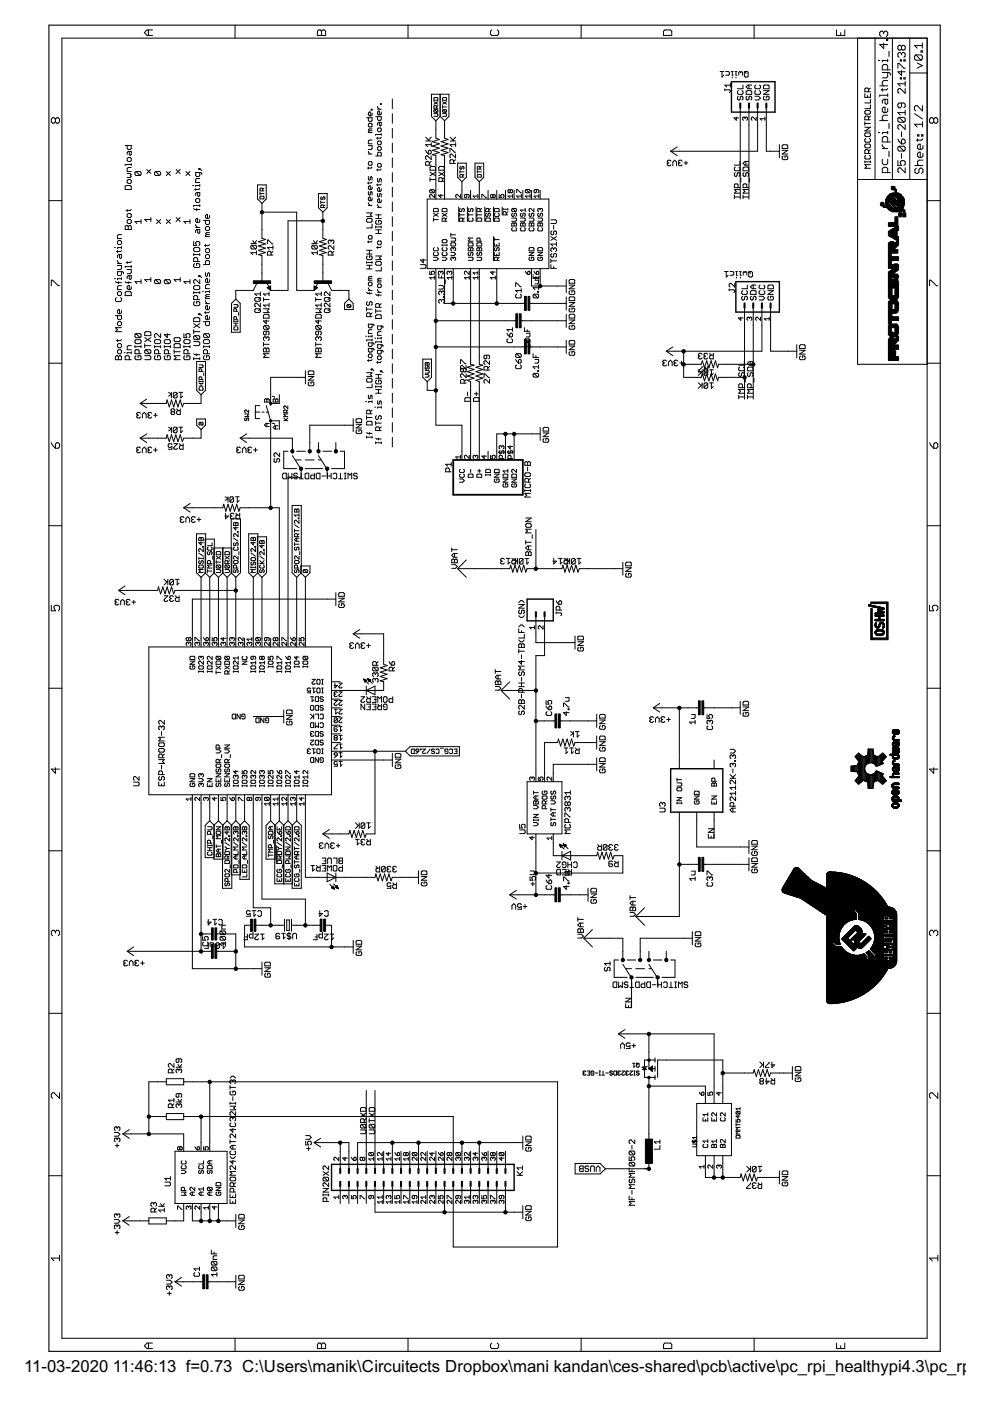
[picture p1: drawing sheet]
<svg xmlns="http://www.w3.org/2000/svg" width="210mm" height="297mm" viewBox="0 0 210 297" stroke-linecap="round" stroke-linejoin="round" font-family="sans-serif">
<defs><g id="words">
<g font-size="4">
<text x="5.1" y="290.9">11-03-2020</text>
<text x="23.9" y="290.9">11:46:13 f=0.73 C:\Users\manik\Circuitects Dropbox\mani kandan\ces-shared\pcb\active\pc_rpi_healthypi4.3\pc_rpi_he</text>
</g>
</g></defs>
<g fill="none" stroke="#000" stroke-width=".21">
<path d="M13.1 8.1h183.5v275.6h-183.5zM31.5 6.3v1.2M32.3 6.3h-1.1l-.6 .6 .6 .6h1.1M49.8 5.3v2.8M67.3 6.6l.3-.3h.3l.3 .3 .3-.3h.2l.3 .3v.9h-1.7zM68.2 6.6v.9M86.5 5.3v2.8M93.3 20v4.7M104.3 6.3l-.3 .3v.6l.3 .3h1.1l.3-.3v-.6l-.3-.3M123.2 5.3v2.8M140.7 6.6l.3-.3h1.1l.3 .3v.9h-1.7zM152.7 15.2h.8"/>
<path d="M153.1 15.2v1.1l.4-.4M153.7 19h1l.2 .2-.2 .4M153.7 18.8v.4M153.9 15.2h.6l.1 .1v.4l-.1 .2h-.6M154.9 17.7v.7M154.9 18.1h-1.2l.4 .3M155 15.2h.4M155.3 15.2v.7h.1M155.3 16.3v.2M155.9 15.2h.3M156 15.2v.7h.2M156 16.3v.2"/>
<path d="M156.5 19.2l-.1 .2v.4l.1 .2h.8l.2-.2v-.4l-.2-.2M156.6 15.9v-.6l.2-.1 .2 .1 .2-.1 .2 .1v.6M157.5 18v.8h-1.1M157.8 15.3l.2-.1h.4l.2 .1v.9l-.2 .1h-.4l-.2-.1zM157.8 15.2l.4 .4M158.2 19.4l.2-.2h.8l.2 .2v.6h-1.2zM158.8 18v.8M159.4 18h-.8l-.4 .4 .4 .4h.8M159.9 5.3v2.8M160.2 18l-.2 .2v.4l.2 .2h.8l.2-.2v-.4l-.2-.2M160.2 19.2l-.2 .2v.4l.2 .2h.8l.2-.2v-.4l-.2-.2M161.9 18.2l.2-.2h.8l.2 .2v.6h-1.2z"/>
<path d="M161.9 19.2h1.2l-1.2 .8h1.2M177.4 6.3v1.2h1.7v-1.2M178.2 6.9v.6M181.8 8.1v69.1h14.8M183.4 19.9v.7h1.2v-.7M184.1 19.5v-.6l-.1-.2h-.4l-.2 .2v.6h1.2M184.6 18.7l-.5 .3M185.5 8.1v30M186.2 12.8h.3M186.5 18.2h1.7M187.1 18.8v.5M187.1 15.4h1.4l.3 .3v.2"/>
<path d="M187.4 6.9l.2-.3h.3l.3 .3v.6l-.3 .2M187.4 6.9l-.3-.3h-.3l-.3 .3v.6l.3 .2M187.4 9.1v1.2l-.9-.9h1.7M187.4 6.9v.3M187.9 8.3h.3v.3h-.3zM188.2 15.4v.8l-.3 .3h-.8M188.2 18.8l-.3 .2h-1.1M188.2 14.8v-.8l-.3-.3h-.5l-.3 .3v.8h1.7M188.2 12.8h-1.1v.3M188.2 17.1h-.8l-.3 .3v.5l.3 .3M188.2 12.6v.5M188.2 19.9v.6"/>
<path d="M188.5 10.9v1.1M189.2 8.1v30M190.4 14.5v-1.1h.2l1 1.1h.3M190.9 16.5h.2v.2h-.2zM190.9 12.7h.2v.2h-.2zM191.1 11.4l-.2-.3h-.3l-.2 .3v.5l.2 .3M191.1 9.9l.3-.3h.2l.3 .3v.5l-.3 .2h-.2l-.3-.2M191.1 11.4l.3-.3h.2l.3 .3v.5l-.3 .3M191.1 9.9l-.2-.3h-.3l-.2 .3v.5l.2 .2h.3l.2-.2M191.1 9.9v.5M191.1 11.4v.2M191.1 15v1l-.7-.8h1.5"/>
<path d="M191.6 16.5h.3v.2h-.3zM191.6 12.7h.3v.2h-.3zM191.9 17.3v1M191.9 18.8v1l-1-1h-.3l-.2 .2v.5l.2 .3M191.9 17.8h-1.5l.5 .5M192.9 15.5h3.7M192.9 8.1v30M194.2 11.6l-.3 .3v.6l.3 .3h1.1M194.2 11.6h1.1l.3 .3v.6l-.3 .3M194.2 11.6l1.1 1.2M194.5 13.4l1.1 .5-1.1 .6M195.3 10.8h.3v.2h-.3z"/>
<path d="M195.6 9.1v1.1M195.6 9.7h-1.7l.6 .5M11.7 25.3l-.2-.3h-.3l-.3 .3v.5l.3 .3h.3l.2-.3M11.7 25.3l.3-.3h.3l.3 .3v.5l-.3 .3h-.3l-.3-.3M11.7 25.3v.5M26.5 30.8h1.3v.7l-.2 .2h-.4l-.2-.2v-.7M26.8 39.3h.8l.2 .2v.7h-1.3v-.7zM27 33.6l.2-.2h.4l.2 .2v.4l-.2 .2h-.4l-.2-.2zM27 38.3l.2-.2h.4l.2 .2v.4l-.2 .2h-.4l-.2-.2zM27 36.8h.6l.2 .2-.2 .2 .2 .2-.2 .2h-.6M27.4 32.1v.6l.2 .3 .2-.3v-.6h-.6l-.2 .2v.4M27.8 34.9h-1.3v.2"/>
<path d="M27.8 35.5h-.6l-.2 .2v.7h.8M27.8 34.7v.4M28.8 36.4h.9l.2 .2v.4l-.2 .2M28.8 36.4l-.2 .2v.4l.2 .2h.9M28.8 36.4l.9 .8M31.1 35.9l.9 .9M32 35.9l-.9 .9M33 36.4h.8l.3 .2v.4l-.3 .2M33 36.4l-.2 .2v.4l.2 .2h.8M33 36.4l.8 .8M35.3 36.4l.8 .8M36.1 36.4l-.8 .8"/>
<path d="M37.3 35.9l.9 .9M38.2 35.9l-.9 .9M39.4 36.4l.9 .8M40.3 36.4l-.9 .8M40.9 39.3h.2M41.5 40v.4M42.1 35.7h.3v.2h-.3zM42.4 40l-.3 .2h-.8M42.4 39.3h-.9v.2M42.4 36.6v.6l-.3 .2h-.4l-.2-.2v-.6h1.1l.2 .4M42.4 39.1v.4M42.4 37.8h-.7l-.2 .3v.6h.9"/>
<path d="M42.4 35.7l.4 .5M54.6 39.2h1.9v3l-1 .9-.9-.9zM56 39.9l-.3 .3M77.7 25h1.2v.5l-.2 .2h-.4l-.2-.2v-.5M78.1 30.9h.8v.6l-.2 .2h-.6M78.1 26.3l.2-.2h.4l.2 .2v.4l-.2 .2h-.4l-.2-.2zM78.1 37.4v.6l.2 .2 .2-.2v-.4l.2-.2 .2 .2v.6M78.1 32.1v.2l.4 .4M78.1 35.4v.4M78.1 38.6v.4M78.1 32.7h.8M78.3 34.2h.4l.2 .3v.3l-.2 .3h-.4l-.2-.3v-.3z"/>
<path d="M78.3 27.7l-.2 .4h.8M78.3 27.7h.6M78.7 23.2h.2v.1h-.2zM78.9 39.6v.4l-.2 .2h-.4l-.2-.2v-.4l.4-.2v.8M78.9 24v.3l-.2 .3h-.4l-.2-.3v-.3l.4-.3v.9M78.9 29.7h-.6l-.2 .2v.6h.8M78.9 38.6l-.2 .2h-.8M78.9 35.4l-.2 .2h-.8M78.9 27.3h-.6l-.2 .2 .2 .2M79.7 24.7h1.1v.6l-.2 .2h-.4l-.1-.2v-.6M79.7 33.1h1.1v-.6l-.2-.2h-.4l-.1 .2v.6M80.1 37.8v.6l.1 .2 .4-.8 .2 .2v.6"/>
<path d="M80.1 34.8l.1-.2h.4l.2 .2v.4l-.2 .2h-.4l-.1-.2zM80.1 23.2h.7M80.1 27.3l.1-.2h.4l.2 .2v.4l-.2 .2h-.4l-.1-.2zM80.1 30.1l.1-.2h.4l.2 .2v.4l-.2 .2h-.4l-.1-.2zM80.1 31.3l.1-.2h.4l.2 .2v.4l-.2 .2h-.4l-.1-.2zM80.1 22.6v.2l.3 .4M80.1 29.1v.4M80.1 35.8v.4M80.1 39v.4M80.4 25.9v.6l.2 .2 .2-.2v-.6h-.6l-.1 .2v.4M80.6 22h.2v.2h-.2zM80.8 23.7v.5l-.2 .1h-.4l-.1-.1v-.5l.3-.1v.7"/>
<path d="M80.8 29.1l-.2 .2h-.8M80.8 28.3v.4M80.8 28.5h-1.1v.2M80.8 39l-.2 .2h-.8M80.8 35.8l-.2 .2h-.8M83.2 21v2M83.2 24.1v2M83.2 27.2v2.1M83.2 30.4v2M83.2 33.5v2M83.2 36.6v2M83.2 39.7v2"/>
<path d="M90.2 31.9l.6 .7M90.3 29.9h1.1M90.3 29.1l.7 .8M91 35v-.6l-.2-.2h-.4l-.2 .2v.6h1.2M91 31.9l.4 .1v.4l-.2 .2h-.4v-.6zM91.2 38.1h1.2M91.2 35.5l.2-.2h.8l.2 .2v.6h-1.2zM91.2 37.7v.8M91.2 36.5l1.2 .8M91.4 33v.8l-.8-.8-.4 .2v.4l.2 .2M91.4 34.2l-.4 .4M91.4 30.7h-1.1l.4 .4"/>
<path d="M91.4 30.3v.8M91.4 29.1l-.6 .6M92 24.1h.7l.1 .1-.1 .5h-.7M92 20.8l.1-.1h.6l.1 .1v.5h-.8zM92 21.5l.8 .6M92.1 23.2l-.1 .5 .1 .1h.6M92.1 23.2l.7 .2-.1 .4M92.1 23.2l.6 .6M92.4 36.5l-1.2 .8M92.4 25.6l-.9-.9v-4.7h3.7v4.7l-.9 .9M92.4 25.6v3.7l.8 .3-1.5 .4 1.5 .5-1.5 .5 1.5 .4-1.5 .5 1.5 .4-1.5 .5 .7 .2v9.2M92.6 22.9v-.4l-.2-.1-.4 .1v.4h.8"/>
<path d="M92.8 22.4l-.2 .3M92.8 21.5l-.8 .6M93 36.5l1.2 .8M93.2 35.3h.8l.2 .2v.6h-1.2v-.6zM93.3 24.7l1 .9M93.3 24.7l-.9 .9M93.8 38.5v-.6l-.2-.2h-.4l-.2 .2v.6h1.2M93.8 20.8l.2-.1h.5l.2 .1v.5h-.9zM93.8 24.1h.7l.2 .1-.2 .5h-.7M93.8 22.4v.5M93.8 22.7h.9M93.8 21.5l.9 .6"/>
<path d="M94 23.2l-.2 .5 .2 .1h.5M94 23.2l.7 .2-.2 .4M94 23.2l.5 .6M94.2 37.7l-.4 .4M94.2 36.5l-1.2 .8M94.3 25.6v3.7l.7 .3-1.5 .4 1.5 .5-1.5 .5 1.5 .4-1.5 .5 1.5 .4-1.5 .5 .8 .2v9.2M94.7 21.5l-.9 .6M95.4 32.3v-.8h.2l.8 .8h.2M95.4 29.9h1.2M95.4 29.1l.8 .8M96.2 34.6v-.5l-.2-.2h-.4l-.2 .2v.5h1.2M96.6 32.7v.8l-.8-.8-.4 .2v.4l.2 .2"/>
<path d="M96.6 33.9l-.4 .3M96.6 30.7h-1.2l.4 .4M96.6 30.3v.8M96.6 29.1l-.6 .6M97 34.6h1.9v3l-1 .9-.9-.9zM97.5 36.4h.9M97.5 36.2v.5M97.7 35.3l-.2 .4 .3 .2 .1-.5 .3-.1 .2 .1-.2 .5M97.9 38.5v3.7M98.1 37.5v-.4l-.2-.1-.4 .1v.4h.9M98.4 37l-.3 .3M100.7 34.6h1.9v3l-1 .9-.9-.9z"/>
<path d="M101.2 37.1l.7-.1 .1 .5h-.8zM101.2 36.2v.5M101.2 36.4h.8M101.6 38.5v3.7M101.8 35.9v-.5l-.5-.1-.1 .1v.5h.8M102 35.3l-.2 .3M141.7 34.5l-.2 .3 .2 .3h.4l.2-.2M141.7 34.5h.2M142.2 32.1l1.4 .9M142.3 34.2l-.2-.2h-.4l-.2 .2 .2 .3M142.7 35.1v-.7l.3-.4 .4 .4v.7M143.6 31.1l-1.4 1"/>
<path d="M144 34.5l-.2 .3 .2 .3h.4l.2-.2M144 34.5h.3M144.6 34.2l-.2-.2h-.4l-.2 .2 .2 .3M145 34.5h.8M145.4 34.2v.7M155.9 36.6l-.2 .2v.4l.2 .2 .4-.2v-.4l.2-.2h.2l.2 .2v.4l-.2 .2M155.9 35.4l-.2 .2v.4l.2 .2h.8l.2-.2v-.4l-.2-.2M156.1 24.8v.7l-.5-.5h1M156.5 39.8v-.6l-.2-.2h-.4l-.2 .2v.6h1.2M156.5 20.4l-.1 .2v.4l.1 .2 .5-.2v-.4l.1-.2 .4 .2v.4l-.2 .2M156.9 34.2v.8h-1.2M157 22.8v19.4"/>
<path d="M157.1 37.8v.8M157.8 36.6l-.3 .2v.4l.3 .2 .3-.2v-.4l.2-.2 .4 .2v.4l-.2 .2M157.8 35.4h.7l.2 .2v.6h-1.2v-.6zM158 25l.1-.2 .4 .2v.3l-.2 .2M158 25l-.2-.2-.3 .2v.3l.1 .2M158 25v.2M158.1 34.2v.8M158.3 39.8v-.6l-.2-.2h-.3l-.3 .2v.6h1.2M158.4 20.4l-.2 .2v.4l.2 .2 .4-.2v-.4l.2-.2 .4 .2v.4l-.2 .2M158.7 34.2h-.8l-.4 .4 .4 .4h.8M158.8 22.8v19.4M158.9 37.8v.8"/>
<path d="M160 20.4h.8l.4 .4-.4 .4h-.8M160.3 24.8v.7l-.8-.7-.2 .2v.3l.2 .2M160.6 22.8v9.3h-18.4M162.1 20.4l-.2 .2v.4l.2 .2h.8l.2-.2v-.4l-.2-.2h-.4v.4M162.2 25.2h-1l.3 .3M162.2 24.8v.7M162.5 22.8v9.3h2.7M165.2 30.7v2.7M165.8 31.9h1.2l-1.2 .8h1.2M165.8 30.9l.3-.2h.7l.2 .2v.6h-1.2zM166.1 33.1l-.3 .2v.4l.3 .1h.7l.2-.1v-.4l-.2-.2h-.4v.4M181.8 38.1h14.8"/>
<path d="M183.4 34.3h1.2M183.4 25.8v.8M183.4 34.1v.4M183.4 27h1.2l-1.2 .8h1.2M183.4 26.2h1.2M183.6 23.4h.7l.3 .2v.4l-.3 .2h-.7l-.2-.2v-.4zM183.6 28.2h.7l.3 .2v.4l-.3 .2h-.7l-.2-.2v-.4zM183.6 29.4l-.2 .1v.5l.2 .1h.7l.3-.1v-.5l-.3-.1M183.6 30.5h.7l.3 .3v.3l-.3 .2h-.7l-.2-.2v-.3zM183.6 32.9l-.2 .2v.4l.2 .2h.7l.3-.2v-.4l-.3-.2M184 20.3v.3M184.1 25.4v-.6l-.1-.2h-.4l-.2 .2v.6h1.2"/>
<path d="M184.1 32.5v-.6l-.1-.2h-.4l-.2 .2v.6h1.2M184.6 34.9h-1.2l.3 .4-.3 .4h1.2M184.6 21v.8h-1.2M184.6 22.2v.8h-1.2M184.6 34.1v.4M184.6 31.7l-.5 .4M184.6 24.6l-.5 .4M186.2 28.1h.3M186.5 25.6h1.7M187.1 33.8v.8l.3 .3h.5l.3-.3v-.8M187.1 31.5h1.1M187.1 30.6v.3l.5 .6"/>
<path d="M187.6 21v.9l.3 .3 .3-.3v-.9h-.8l-.3 .3v.6M188.2 36.6v-.8l-.3-.3h-.5l-.3 .3v.8h1.7M188.2 28.1h-1.1v.3M188.2 30.1v-.8l-.3-.3h-.5l-.3 .3v.8h1.7M188.2 23v.6l-.3 .3h-.5l-.3-.3v-.6l.3-.3h.2v1.2M188.2 24.4h-.8l-.3 .3v.6l.3 .3M188.2 27.8v.6M188.2 20.2h-1.7v.3M188.5 26.1v1.2M188.5 32.1v1.1M190.4 34.1v1h.7l-.2-.5v-.3l.2-.2h.5l.3 .2v.5l-.3 .3M190.4 29.5l.7 1"/>
<path d="M190.6 24.9l-.2 .2v.6l.2 .2h1M190.6 24.9h1l.3 .2v.6l-.3 .2M190.6 31h1l.3 .3v.5l-.3 .2M190.6 31l-.2 .3v.5l.2 .2h1M190.6 31l1 1M190.6 24.9l1 1M191.1 29.7l.3-.2h.2l.3 .2v.5l-.3 .3h-.5zM191.1 21.8v.8l-.2 .3h-.3l-.2-.3v-.5l.2-.3h1l.3 .3v.5l-.3 .3M191.1 27.9v1.1M191.1 32.5v1M191.9 26.4v1l-1-1h-.3l-.2 .3v.5l.2 .2M191.9 23.9h-1.5l.5 .5"/>
<path d="M191.9 23.4v1M191.9 35.6v1l-1-1h-.3l-.2 .2v.5l.2 .3M193.9 24.1l1.7 1.1M194 35.1h1.7M194.3 35.6l-.3 .3v.6l.3 .3h.2l.3-.3v-.6l.3-.3h.3l.3 .3v.6l-.3 .3M194.5 28.6h.3v.3h-.3zM194.5 29.4v.6M195.4 28.6h.3v.3h-.3zM195.6 22.4v1.1l-1.1-1.1h-.3l-.3 .3v.5l.3 .3M195.6 26.4h-1.7l.6 .5M195.6 25.8v1.1M195.7 32.5v.6l-.3 .3h-.6l-.3-.3v-.6l.3-.2h.3v1.1"/>
<path d="M195.7 30.8v.6l-.3 .3h-.6l-.3-.3v-.6l.3-.2h.3v1.1M195.7 34h-.9l-.3 .2v.6l.3 .3M195.7 29.4l-.3 .3h-1.1M198 25.3l-.3-.3h-.3l-.3 .3v.5l.3 .3h.3l.3-.3M198 25.3l.2-.3h.3l.3 .3v.5l-.3 .3h-.3l-.2-.3M198 25.3v.5M10.4 42.5h2.7M24.3 59.1h.2M24.3 52.5h.2M24.5 59.7l.2 .2h1.1M24.9 51.2l.2-.2h.4l.3 .2v.4l-.3 .3h-.4l-.2-.3zM24.9 56.3h.9v.6l-.3 .2h-.6"/>
<path d="M24.9 53.1v.5M24.9 55.2v.3l.4 .4M24.9 55.9h.9M25.1 59.7v.4M25.3 54v.6l.2 .2 .3-.2v-.6h-.7l-.2 .2v.4M25.8 52.3v.4M25.8 57.6v.6l-.3 .2h-.4l-.2-.2v-.6h1.1l.2 .4M25.8 58.9v.4M25.8 49.7h-.7l-.2 .3v.6h.9M25.8 52.5h-.9v.2M25.8 59.1h-.9v.2M25.8 53.1l-.3 .2h-.8"/>
<path d="M26.5 59.7l.3 .2h1M26.5 48l.3-.2 .4 .2 .4-.2 .2 .2v.7h-1.3zM27 57.1h.8v.7l-.2 .2h-.6M27 44.4v.5M27 45.5l.2-.2h.4l.2 .2v.4l-.2 .2h-.4l-.2-.2zM27 46.8l.2-.3h.4l.2 .3v.4l-.2 .2h-.4l-.2-.2zM27 55.5v.4M27.2 48v.7M27.2 59.7v.4M27.4 58.4v.7l.2 .2 .2-.2v-.7h-.6l-.2 .3v.4M27.8 56.5h-1.3v.2M27.8 56.3v.4"/>
<path d="M27.8 55.5l-.2 .2h-.8M27.8 44.4l-.2 .2h-.8M29.9 46.5v.9M29.9 59.3v.8M29.9 59.7h-1.3l.4 .4M29.9 47h-1.3l.4 .4M32 46.5h-1.3l.4 .5M32 46.1v.9M32 58.9v.8M32 59.3h-1.3l.4 .4M33 59.3h.8l.3 .2v.4l-.3 .2M33 59.3l-.2 .2v.4l.2 .2h.8"/>
<path d="M33 59.3l.8 .8M33.2 46.5l.9 .9M34.1 46.5l-.9 .9M35.1 59.3h.8l.2 .2v.4l-.2 .2M35.1 59.3l-.3 .2v.4l.3 .2h.8M35.1 59.3l.8 .8M35.3 46.5l.8 .9M36.1 46.5l-.8 .9M37.3 46.1l.9 .9M38.2 59.3h-1.3l.4 .4M38.2 58.9v.8M38.2 46.1l-.9 .9"/>
<path d="M40.3 59.7h-1.3l.4 .4M40.3 47h-1.3l.4 .4M40.3 46.5v.9M40.3 59.3v.8M41.1 54h1.3M41.1 52.7l.2-.2h.8l.3 .2v.4l-.3 .2h-.8l-.2-.2zM41.1 51.2v.9h.6l-.2-.5 .2-.4h.4l.3 .2v.5l-.3 .2M41.1 53.8v.4M41.1 44.2l.2 .2h1.1M41.3 55.9l-.2 .2v.4l.2 .2h.8l.3-.2v-.4l-.3-.2h-.4v.4M41.5 42.3l.2-.2h.4l.3 .2v.4l-.3 .2h-.4l-.2-.2zM41.5 47.6v.2l.4 .4"/>
<path d="M41.5 48.2h.9M41.7 44.2v.4M41.9 48.7v.6l.2 .2 .3-.2v-.6h-.7l-.2 .2v.4M41.9 40.8v.7l.2 .2 .3-.2v-.7h-.7l-.2 .2v.5M41.9 55.5v-.7l-.2-.2h-.4l-.2 .2v.7h1.3M42.1 58.4h.3v.3h-.3zM42.4 59.3v.8l-.9-.8-.4 .2v.4l.2 .2M42.4 43.4v.4M42.4 46.5v.5l-.3 .2h-.4l-.2-.2v-.5l.4-.2v.9M42.4 53.8v.4M42.4 43.6h-1.3v.2M42.4 58.4l.4 .5"/>
<path d="M43.1 46.8h1.3v.6l-.2 .2h-.4l-.2-.2v-.6M43.1 56.1h1.3v-.6l-.2-.3h-.4l-.2 .3v.6M43.6 52.9l.2-.2h.4l.2 .2v.4l-.2 .3h-.4l-.2-.3zM43.6 54.2l.2-.2h.4l.2 .2v.4l-.2 .2h-.4l-.2-.2zM43.6 57.8v.6l.2 .3 .2-.3v-.4l.2-.2 .2 .2v.7M43.6 48.2l.2-.2h.4l.2 .2v.5l-.2 .2h-.4l-.2-.2zM43.6 51.9v.4M43.8 49.7h.6M43.8 49.7l-.2 .5h.8M44.4 59.3v.4l-.2 .2h-.4l-.2-.2v-.4l.4-.2v.8M44.4 51.9l-.2 .2h-.9M44.4 45.7v.4l-.2 .2h-.4l-.2-.2v-.4l.4-.2v.8"/>
<path d="M44.4 49.3h-.6l-.2 .2 .2 .2M53.2 51.6h1.2M53.4 52h.8l.2 .2v.4l-.2 .2M53.4 52l-.2 .2v.4l.2 .2h.8M53.4 52l.8 .8M53.6 51l.4 .6 .4-.6M54.4 53.6h-1.2l.4 .4M54.4 53.2v.8M55.1 40.7v.6M55.1 41h.9M55.2 41.6h.6l.2 .1v.5h-.9zM55.5 45h7.4v16.6h3.7"/>
<path d="M55.5 43.1v7.4l.8 .3-1.5 .4 1.5 .5-1.5 .5 1.5 .4-1.5 .5 1.5 .5-1.5 .4 .7 .2v5.5M55.7 40.5v-.5l-.5-.1-.1 .6h.9M56.6 59.9l.4 .9M56.7 51.7v-.8h.2l.8 .8h.2M57.5 54.1v-.6l-.2-.2h-.4l-.2 .2v.6h1.2M57.9 52.5h-1.2l.4 .4M57.9 52.1v.8M57.9 53.3l-.4 .4M66.1 51.6h1.2M66.3 52l-.2 .2v.4l.2 .2h.8M66.3 52h.8l.2 .2v.4l-.2 .2M66.3 52l.8 .8"/>
<path d="M66.5 51l.4 .6 .4-.6M67.3 53.6h-1.2l.4 .4M67.3 53.2v.8M67.4 59.9l-.4 .9M67.5 41h1.9v3l-.9 1-1-1zM68 42.6v.6M68 42.9h.9M68.2 41.7l-.2 .2 .2 .4 .3-.1 .1-.5 .3 .2-.2 .4M68.5 46.8h-7.4v14.8h-3.7M68.5 45v5.5l.7 .3-1.5 .4 1.5 .5-1.5 .5 1.5 .4-1.5 .5 1.5 .5-1.5 .4 .8 .2v5.5M68.6 44l-.1-.5-.5 .1v.4h.9M68.9 43.5l-.3 .2"/>
<path d="M70.2 51.1l.2-.2 .4 .2v.4l-.2 .2M70.2 51.1l-.2-.2-.4 .2v.4l.2 .2M70.2 51.1v.2M70.4 54.1v-.6l-.2-.2h-.4l-.2 .2v.6h1.2M70.8 52.1v.8l-.8-.8-.4 .2v.4l.2 .2M70.8 53.3l-.4 .4M77.7 55.6h1.2M77.7 55.5v.3M77.7 57h1.2M77.7 56.2h1.2M77.7 53.9h1.2M77.7 53.1h1.2"/>
<path d="M77.7 45.1h1.2l-.4 .5 .4 .3h-1.2M77.9 46.3h.8l.2 .2v.4l-.2 .2h-.8l-.2-.2v-.4zM77.9 54.3l-.2 .2v.3l.2 .3h.8l.2-.3v-.3l-.2-.2h-.4v.4M78.1 43.6h.8M78.1 40.6v.6l.2 .2 .2-.2v-.4l.2-.2 .2 .2v.6M78.1 50.1l.2-.2h.4l.2 .2v.4l-.2 .2h-.4l-.2-.2zM78.1 43v.2l.4 .4M78.1 51.1v.4M78.3 53.1v.8M78.3 56.2v.8M78.3 59l-.2 .4h.8M78.3 59h.6"/>
<path d="M78.9 42v.4l-.2 .2h-.4l-.2-.2v-.4l.4-.2v.8M78.9 47.5v.8h-1.2M78.9 55.5v.3M78.9 58.6h-.6l-.2 .2 .2 .2M78.9 51.1l-.2 .2h-.8M79.7 46.3h1.1M79.7 54.3h1.1l-.4 .4 .4 .4h-1.1M79.7 47.9v.4M79.7 49.5h1.1M79.7 48.7h1.1M79.7 48.1h1.1M79.7 45.6h1.1"/>
<path d="M79.8 55.5h.8l.2 .1v.4l-.2 .2h-.8l-.1-.2v-.4zM79.8 46.7l-.1 .2v.4l.1 .2h.8l.2-.2v-.4l-.2-.2h-.4v.4M80.1 41v.6l.1 .2 .4-.8 .2 .2v.6M80.1 51.3l.1-.2h.4l.2 .2v.4l-.2 .2h-.4l-.1-.2zM80.1 43.4l.3 .6M80.1 52.3v.4M80.1 44h.7M80.2 59.4h.6M80.2 45.6v.7M80.2 48.7v.8M80.2 59.4l-.1 .4h.7M80.8 52.3l-.2 .2h-.8"/>
<path d="M80.8 59h-.6l-.1 .2 .1 .2M80.8 40v.4l-.2 .2h-.4l-.1-.2v-.4l.3-.2v.8M80.8 42.4v.4l-.2 .2h-.4l-.1-.2v-.4l.3-.2v.8M80.8 47.9v.4M80.8 56.6v.8h-1.1M83.2 42.8v2.1M83.2 46v2M83.2 49.1v2M83.2 52.2v2M83.2 55.3v2M83.2 58.4v2.1M89.2 56.1h.9l.2 .2v.4l-.2 .2h-.9"/>
<path d="M89.7 54.9v.8l-.5-.6h1.1M90.6 42.2h25.8v14.8h-25.8zM91.1 57.5v.7h.5l-.2-.4 .2-.3h.3l.2 .2v.3l-.2 .2M91.3 40.2h.6l.2 .2v.3l-.2 .2M91.3 40.2l-.2 .2v.3l.2 .2h.6M91.3 40.2l.6 .7M91.9 54.5h.7l.3 .4-.3 .3h-.7M91.9 46.6h1M91.9 44.4l.2-.2h.7l.1 .2v.5h-1zM91.9 46.2v.7M91.9 45.2l1 .7M92.1 52.5l-.2 .2v.3l.2 .2h.7l.1-.2v-.3l-.1-.2"/>
<path d="M92.1 53.5l-.2 .2v.3l.2 .2h.7l.1-.2v-.3l-.1-.2M92.1 41.2v.7l-.7-.7-.3 .2v.3l.2 .2M92.1 58.5v.7M92.1 58.9h-1l.3 .3M92.4 57v33.1h5.5v7.4M92.9 45.2l-1 .7M93 58.1v.8h1.2M93.5 57.7l-.2-.2-.4 .2v.3l.2 .2M93.5 41.2v.7l-.6-.5h1.1M93.5 57.7l.1-.2 .4 .2v.3l-.2 .2M93.5 57.7v.1M93.6 58.5v.4"/>
<path d="M93.7 52h1.1M93.7 54.5h.7l.4 .4-.4 .3h-.7M93.7 44.4l.2-.2h.7l.2 .2v.5h-1.1zM93.7 51l.2-.2h.7l.2 .2v.3l-.2 .2h-.7l-.2-.2zM93.7 51.8v.4M93.7 45.2l1.1 .7M93.9 53.5l-.2 .2v.3l.2 .2h.7l.2-.2v-.3l-.2-.2M93.9 52.5l-.2 .2v.3l.2 .2h.7l.2-.2v-.3l-.2-.2M94.3 57v7.3h16.9M94.4 59.3v.8M94.4 46.9v-.5l-.1-.2h-.4l-.2 .2v.5h1.1M94.8 51.8v.4"/>
<path d="M94.8 46.2l-.4 .4M94.8 45.2l-1.1 .7M95.3 57.7l.2-.2 .3 .2v.3l-.2 .2M95.3 57.7l-.2-.2-.3 .2v.3l.2 .2M95.3 57.7v.1M95.6 53.5h.7l.3 .3-.3 .4h-.7M95.6 50.5h.8l.2 .1v.4l-.2 .1h-.8M95.6 51.6l.2-.1h.6l.2 .1v.4l-.2 .2h-.6l-.2-.2zM95.6 49.8h1M95.6 49.4v.7M95.8 58.5v.7M95.8 58.9h-1l.3 .3"/>
<path d="M96.1 52.7l-.2-.2-.3 .2v.3l.2 .2M96.1 52.7l.2-.2 .3 .2v.3l-.2 .2M96.1 54.7l.2-.2 .3 .2v.3l-.2 .2M96.1 54.7l-.2-.2-.3 .2v.3l.2 .2M96.1 52.7v.1M96.1 54.7v.2M96.1 57v7.3M97.3 43.9v3M97.4 45.6h1M97.4 45.2v.7M97.6 44.2l-.2 .2v.3l.2 .2 .3-.2v-.3l.2-.2 .3 .2v.3l-.1 .2M97.6 41.2v.7l-.6-.7-.4 .2v.3l.2 .2"/>
<path d="M98.1 46.9v-.5l-.2-.2h-.3l-.2 .2v.5h1M98.4 46.2l-.3 .4M99 41.2v.5l-.2 .2-.3-.2v-.3l.1-.2h.7l.2 .2v.3l-.2 .2M99.1 43.9v3M99.3 45.6h1M99.3 54.5h.8l.2 .2v.3l-.2 .2h-.8M99.3 51.6l.1-.1h.7l.2 .1v.6h-1zM99.3 45.2v.7M99.4 52.5l.4 .2 .3-.2 .2 .2v.5h-1v-.5zM99.4 53.5l-.1 .2v.3l.1 .2 .4-.2v-.3l.1-.2 .4 .2v.3l-.2 .2M99.4 44.2l-.1 .2v.3l.1 .2 .4-.2v-.3l.1-.2 .4 .2v.3l-.2 .2M99.4 46.2l-.1 .2v.3l.1 .2h.7l.2-.2v-.3l-.2-.2"/>
<path d="M99.5 57.5v.7l-.7-.7-.3 .2v.3l.1 .2M99.5 58.5v.7M99.5 58.9h-1l.3 .3M99.8 40.4v1.8M99.8 52.7v.5M99.8 57v20.2l.7 .2-1.5 .5 1.5 .4-1.5 .5 1.5 .5-1.5 .4 1.5 .5-1.5 .4 .8 .3v16.6M100.3 50.5h-1l.3 .3-.3 .3h1M100.9 43.9v3M101.1 45.6h1M101.1 54.5h.9l.1 .2v.3l-.1 .2h-.9M101.1 46.4l.2-.2h.7l.1 .2v.5h-1zM101.1 51.6l.2-.1h.7l.1 .1v.6h-1z"/>
<path d="M101.1 45.2v.7M101.3 52.5l.3 .2 .4-.2 .1 .2v.5h-1v-.5zM101.3 53.5l-.2 .2v.3l.4 .2 .1-.2v-.3l.4-.2 .1 .2v.3l-.1 .2M101.3 41.2v.7M101.3 57.5v.7M101.3 58.5v.7M101.3 58.9h-1l.3 .3M101.3 57.8h-1l.3 .4M101.3 41.6h-1l.3 .3M101.6 52.7v.5M101.6 57v20.2l.8 .2-1.5 .5 1.5 .4-1.5 .5 1.5 .5-1.5 .4 1.5 .5-1.5 .4 .7 .3v16.6M101.8 51.1v-.5l-.2-.1h-.3l-.2 .1v.5h1"/>
<path d="M101.8 44.9v-.5l-.2-.2h-.3l-.2 .2v.5h1M102.1 44.2l-.3 .3M102.2 41.9v-.7l1 .7M102.8 43.9v3M103 46.4l.1-.2h.7l.2 .2v.5h-1zM103.1 45.2l-.1 .2v.3l.1 .2 .4-.2 .1-.5 .4 .2v.3l-.2 .2M103.5 40.4v1.8M103.6 44.9v-.5l-.1-.2h-.4l-.1 .2v.5h1M104 44.2l-.4 .3M104.5 41.4l.2-.2 .3 .2v.3l-.2 .2-.3-.2M104.5 41.4l-.2-.2-.3 .2v.3l.2 .2 .3-.2M104.5 41.4v.3"/>
<path d="M104.5 57.5v.7l-.5-.5h1M104.6 43.9v3M104.6 50.2v5.1M104.8 46.4l.2-.2h.7l.1 .2v.5h-1zM104.8 51.5v.7h1v-.7M104.8 53.5v.7h1v-.7M104.8 50.8h1M104.8 50.5v.6M105 52.5l-.2 .2v.3l.2 .2 .3-.2v-.3l.2-.2 .3 .2v.3l-.1 .2M105 44.2h.7l.1 .2v.5h-1v-.5zM105 45.2l-.2 .2v.3l.2 .2h.7l.1-.2v-.3l-.1-.2M105 58.5v.7"/>
<path d="M105 58.9h-1l.3 .3M105.3 40.4v1.8M105.3 51.8v.4M105.3 53.8v.4M105.3 57v7.3M105.5 55.2v-.5l-.2-.2-.5 .2v.5h1M105.8 41.2v.7h.5l-.1-.3 .1-.4h.4l.1 .2v.3l-.1 .2M105.8 54.5l-.3 .4M106.5 43.9v1.7M106.7 44.2v.3M106.7 44.4h1M107.2 40.4v1.8"/>
<path d="M107.3 45.6v-.6l-.1-.1h-.4l-.1 .1v.6h1M107.7 44.9l-.4 .3M107.7 44.2v.3M108.2 40.4l-.2-.2-.3 .2v.3l.2 .2 .3-.2M108.2 40.4l.2-.2 .3 .2v.3l-.2 .2-.3-.2M108.2 40.4v.3M108.5 46.2h.8l.2 .2v.3l-.2 .2h-.8M108.5 47.4l.2-.2 .3 .2 .3-.2 .2 .2v.5h-1zM108.7 48.3l-.2 .2v.3l.2 .2h.6l.2-.2v-.3l-.2-.2M108.7 45.2l-.2 .2v.3l.3 .2 .2-.2v-.3l.3-.2 .2 .2v.3l-.2 .2M108.7 44.2l-.2 .2v.3l.2 .2h.6M108.7 44.2h.6l.2 .2v.3l-.2 .2"/>
<path d="M108.7 44.2l.6 .7M108.7 41.6h-1l.3 .3M108.7 41.2v.7M109 40.4v1.8M109 47.4v.5M109.5 40.9v-.7l1.1 .7M110.3 47.4l.2-.2 .3 .2 .4-.2 .2 .2v.5h-1.1zM110.3 46.2h.9l.2 .2v.3l-.2 .2h-.9M110.5 45.2l-.2 .2v.3l.2 .2 .3-.2v-.3l.2-.2 .4 .2v.3l-.2 .2M110.5 48.3l-.2 .2v.3l.2 .2h.7l.2-.2v-.3l-.2-.2M110.6 41.2v.7M110.6 41.6h-1.1l.4 .3"/>
<path d="M110.8 40.4v1.8M110.8 47.4v.5M111.4 44.5h-1.1l.4 .4M111.4 44.2v.7M111.4 57.5l.5 .7M111.5 40.2h.7l.2 .2v.3l-.2 .2M111.5 40.2l-.1 .2v.3l.1 .2h.7M111.5 40.2l.7 .7M111.9 57.7l.3-.2 .2 .2v.3l-.2 .2h-.3zM112.2 53.5h1l-1 .7h1M112.2 47.4l.2-.2 .3 .2 .3-.2 .2 .2v.5h-1zM112.2 46.2h.8l.2 .2v.3l-.2 .2h-.8"/>
<path d="M112.4 52.5h.6l.2 .2v.5h-1v-.5zM112.4 54.5l-.2 .2v.3l.2 .2h.6l.2-.2v-.3l-.2-.2h-.3v.4M112.4 48.3l-.2 .2v.3l.2 .2h.6l.2-.2v-.3l-.2-.2M112.4 45.2l-.2 .2v.3l.2 .2 .3-.2v-.3l.2-.2 .3 .2v.3l-.2 .2M112.4 41.2v.7M112.4 41.6h-1l.3 .3M112.7 40.4v1.8M112.7 47.4v.5M112.7 57v3.6h7.4M113 58.2v.8h1.2M113.2 44.2v.7l-.7-.7-.3 .2v.3l.2 .2M113.2 57.5l.5 .7"/>
<path d="M113.4 59.4h.8v.6l-.2 .2h-.6M113.6 58.6v.4M113.7 40.2v.5l-.1 .2-.4-.2v-.3l.2-.2h.7l.1 .2v.3l-.1 .2M113.7 57.7l.4-.2 .1 .2v.3l-.1 .2h-.4zM114 53.5h1l-1 .7h1M114 47.4l.2-.2 .3 .2 .4-.2 .1 .2v.5h-1zM114 46.2h.9l.1 .2v.3l-.1 .2h-.9M114.2 52.5h.7l.1 .2v.5h-1v-.5zM114.2 45.2l-.2 .2v.3l.2 .2 .3-.2v-.3l.2-.2 .3 .2v.3l-.1 .2M114.2 48.3l-.2 .2v.3l.2 .2h.7l.1-.2v-.3l-.1-.2M114.2 54.5l-.2 .2v.3l.2 .2h.7l.1-.2v-.3l-.1-.2h-.4v.4M114.2 58.9h-1l.4 .3"/>
<path d="M114.2 41.2v.7M114.2 58.5v.7M114.2 41.6h-1l.4 .3M114.5 44.4l-.1-.2-.4 .2v.3l.2 .2M114.5 44.4l.2-.2 .3 .2v.3l-.1 .2M114.5 40.4v1.8M114.5 44.4v.1M114.5 47.4v.5M114.5 57v3.6M116.8 46.6h1l.2 .2v.4l-.2 .2h-1M116.8 56.1v.8h1.2M116.8 54.9v.8"/>
<path d="M116.8 55.3h1.2M116.8 50.2l1.2 .7M117 53.7l-.2 .2v.4l.4 .2 .2-.2v-.4l.4-.2 .2 .2v.4l-.2 .2M117 49l-.2 .2v.4l.4 .2 .2-.2v-.4l.4-.2 .2 .2v.4l-.2 .2M117.4 52.7l-.2-.1-.4 .1v.4l.2 .2M117.4 47.8v.8M117.4 52.7v.2M117.4 56.5v.4M117.4 52.7l.2-.1 .4 .1v.4l-.2 .2M118 51.4v.8M118 51.8h-1.2l.4 .4M118 50.2l-1.2 .7"/>
<path d="M120.1 59.3v2.7M120.9 59.3h.8l.2 .2v.5h-1.2v-.5zM153.6 57.6h.8M154 57.6v1.1l.4-.3M154.8 57.6h.6l.2 .2v.3l-.2 .3h-.6M155.7 41.8h1.2M155.7 41.4v.7M156 57.6h.4M156.2 57.6v.8h.2M156.2 58.7v.2M156.8 57.6h.4M156.9 40.2h-1.2l.4 .4-.4 .4h1.2"/>
<path d="M157 57.6v.8h.2M157 58.7v.2M157.5 41.8h1.2M157.5 41.4v.7M157.6 58.4v-.6l.2-.2 .1 .2 .3-.2 .1 .2v.6M158.7 40.2h-1.2l.4 .4-.4 .4h1.2M158.7 57.6l.5 .4M158.9 57.6h.4l.2 .2v.7l-.2 .2h-.4l-.2-.2v-.7zM196.6 42.5h2.7M10.4 77h2.7M10.9 60.6v-1.2h.3l1.1 1.2h.3M24.5 75.6l.2-.2 .4 .2 .4-.2 .3 .2v.7h-1.3z"/>
<path d="M24.5 66.9h1.3v.7l-.3 .2h-.4l-.2-.2v-.7M24.7 63.1l-.2 .2v.4l.2 .2h.8l.3-.2v-.4l-.3-.2M24.9 62l.2-.2h.4l.3 .2v.5l-.3 .2h-.4l-.2-.2zM24.9 68.4l.2-.2h.4l.3 .2v.4l-.3 .2h-.4l-.2-.2zM24.9 73.1l.2-.2h.4l.3 .2v.4l-.3 .2h-.4l-.2-.2zM24.9 72v.4M25.1 74.1h.4l.3 .3v.4l-.3 .2h-.4l-.2-.2v-.4zM25.1 75.6v.7M25.8 65.9v.4l-.3 .2h-.4l-.2-.2v-.4l.4-.2v.8M25.8 60.6h-.7l-.2 .2v.6h.9M25.8 72l-.3 .2h-.8M25.8 69.5h-1.3l.4 .4-.4 .4h1.3"/>
<path d="M26.3 74.8h.2M26.8 61.8h.8l.2 .2v.7h-1.3v-.7zM27.4 76.3v-.7l-.2-.2h-.4l-.3 .2v.7h1.3M27.8 73.3h-.6l-.2 .2v.6h.8M27.8 60.8v.4l-.2 .2h-.4l-.2-.2v-.4l.4-.2v.8M27.8 74.8h-.8v.2M27.8 74.6v.4M28.6 72.2l.2-.2h.9l.2 .2v.4l-.2 .3h-.9l-.2-.3zM28.6 73.3v.4M28.6 73.5h1.3M28.8 75.4l-.2 .2v.5l.2 .2h.9l.2-.2v-.5l-.2-.2h-.4v.4M28.8 70.7l-.2 .3v.4l.2 .2h.9"/>
<path d="M28.8 70.7h.9l.2 .3v.4l-.2 .2M28.8 70.7l.9 .9M29.5 75v-.6l-.2-.3h-.5l-.2 .3v.6h1.3M29.9 73.3v.4M30.7 75.4h1.1l.2 .2v.5l-.2 .2h-1.1M30.7 70.5l.2-.2h.9l.2 .2v.7h-1.3zM30.7 73.3h1.3M30.7 72.9v.8M30.7 71.6l1.3 .8M30.9 74.1h.9l.2 .3v.4l-.2 .2M30.9 74.1l-.2 .3v.4l.2 .2h.9M30.9 74.1l.9 .9"/>
<path d="M32 71.6l-1.3 .8M32.8 72.2l.2-.2h.8l.3 .2v.4l-.3 .3h-.8l-.2-.3zM32.8 73.5h1.3M32.8 73.3v.4M33 75.4l-.2 .2v.5l.2 .2h.8l.3-.2v-.5l-.3-.2h-.4v.4M33.6 75v-.6l-.2-.3h-.4l-.2 .3v.6h1.3M34.1 70.7v.9l-.9-.9-.4 .3v.4l.2 .2M34.1 73.3v.4M34.8 73.5h1.3M34.8 73.3v.4M35.1 75.4l-.3 .2v.5l.3 .2h.8l.2-.2v-.5l-.2-.2h-.4v.4M35.1 72h.8l.2 .2v.4l-.2 .3h-.8l-.3-.3v-.4z"/>
<path d="M35.5 70.7v.9l-.7-.6h1.3M35.7 75v-.6l-.2-.3h-.4l-.3 .3v.6h1.3M36.1 73.3v.4M36.9 73.1l.2-.2h.9l.2 .2v.6h-1.3zM36.9 71.8l.2-.2h.9l.2 .2v.4l-.2 .2h-.9l-.2-.2zM36.9 74.6h1.3M36.9 74.1v.9M38.2 75.4h-1.3l.4 .4-.4 .5h1.3M39 73.5h1.3M39 70.7v.9h.6l-.2-.4 .2-.5h.5l.2 .3v.4l-.2 .2M39 73.3v.4M39.2 75.4l-.2 .2v.5l.2 .2h.9l.2-.2v-.5l-.2-.2h-.5v.4"/>
<path d="M39.2 72h.9l.2 .2v.4l-.2 .3h-.9l-.2-.3v-.4zM39.9 75v-.6l-.3-.3h-.4l-.2 .3v.6h1.3M40.3 73.3v.4M41.1 70.3h1.3M41.1 67.6l.2-.2h.8l.3 .2v.6h-1.3zM41.1 60.8l.2-.2h.8l.3 .2v.4l-.3 .2h-.8l-.2-.2zM41.1 72.4h1l.3 .2v.5l-.3 .2h-1M41.1 76.1h1.3M41.1 61.8v.5M41.1 69.9v.8M41.1 75.8v.5M41.1 75l.2 .2h1.1"/>
<path d="M41.1 68.6l1.3 .9M41.1 62h1.3M41.3 63.9l-.2 .3v.4l.2 .2h.8l.3-.2v-.4l-.3-.3h-.4v.5M41.3 71.2l-.2 .2v.4l.2 .2h.8M41.3 71.2h.8l.3 .2v.4l-.3 .2M41.3 71.2l.8 .8M41.7 75v.4M41.7 76.6h1.9v6.2l-1 .9-.9-.9zM41.9 63.5v-.6l-.2-.2h-.4l-.2 .2v.6h1.3M42.1 66.5h.3v.2h-.3zM42.2 77.4l.9 .1-.2 .4h-.7M42.4 61.8v.5"/>
<path d="M42.4 75.8v.5M42.4 68.6l-1.3 .9M42.4 66.5l.4 .4M42.8 78.8v-.5l-.2-.1-.4 .1v.5h.9M42.9 61.8h.2M43.1 68.2h1.3v.6l-.2 .2h-.4l-.2-.2v-.6M43.1 73.5h1.3M43.1 73.3v.4M43.2 79.1v.5M43.3 75.4l-.2 .2v.5l.2 .2h.9l.2-.2v-.5l-.2-.2h-.4v.4M43.3 72h.9l.2 .2v.4l-.2 .3h-.9l-.2-.3v-.4zM43.3 70.7l-.2 .3v.4l.2 .2h.9"/>
<path d="M43.3 70.7h.9l.2 .3v.4l-.2 .2M43.3 70.7l.9 .9M43.6 63.7v.2l.4 .5M43.6 66.1v.4M43.6 64.4h.8M43.8 62.9l-.2 .4h.8M43.8 62.9h.6M44 75v-.6l-.2-.3h-.5l-.2 .3v.6h1.3M44.4 67.1v.5l-.2 .2h-.4l-.2-.2v-.5l.4-.2v.9M44.4 65v.4l-.2 .3h-.4l-.2-.3v-.4l.4-.2v.9M44.4 61.8h-.8v.2M44.4 66.1l-.2 .2h-.9"/>
<path d="M44.4 61.6v.4M44.4 73.3v.4M44.4 60.3h-.6l-.2 .3v.6h.8M44.4 62.5h-.6l-.2 .2 .2 .2M49.6 64.6h.7l.1 .1-.1 .5h-.7M49.6 69.1h.8M49.6 68v.3M49.6 68.5h.8M49.6 68.1h.8M49.7 69.4l-.1 .1 .1 .5h.6l.1-.2-.1-.4M50 68.5v.6M50 63.4l.9 .9v6.1h-1.8v-6.1z"/>
<path d="M50.1 66v-.4l-.4-.2-.1 .2v.4h.8M50.1 67.7v-.4l-.4-.2-.1 .2v.4h.8M50.4 68v.3M50.6 66.3v.5M54 65.7l.2-.2h.8l.2 .2v.4l-.2 .2h-.8l-.2-.2zM54 63.3l.2-.2h.8l.2 .2v.4l-.2 .2h-.8l-.2-.2zM54.4 60.1l-.7 1.5h-3.7v1.8M55.2 62.3h-1.2l.4 .4M55.2 64.3v.8l-.8-.8-.4 .2v.4l.2 .2M55.2 61.9v.8M55.2 65.5l-.4 .4M55.2 63.1l-.4 .4"/>
<path d="M55.9 74l.2-.2 .4 .2 .4-.2 .1 .2v.6h-1.1zM55.9 63.5h1.1M55.9 63.1v.8M55.9 72.6v.8M55.9 73h1.1M55.9 65.5h1.1l-.3 .4 .3 .4h-1.1M56.1 69h.8l.1 .2v.4l-.1 .2M56.1 66.7h.8l.1 .2v.6h-1.1v-.6zM56.1 69l-.2 .2v.4l.2 .2h.8M56.1 69l.8 .8M56.5 70.2v.6l-.2 .2-.4-.2v-.4l.2-.2h.8l.1 .2v.4l-.1 .2M56.5 71.6l-.2-.2-.4 .2v.4l.2 .2"/>
<path d="M56.5 71.6l.2-.2 .3 .2v.4l-.1 .2M56.5 67.9v.7l-.6-.5h1.1M56.5 71.6v.2M56.5 74v.6M56.6 61l.8-.4v1zM57 75h-1.1l.4 .4-.4 .4h1.1M57 61.9v.8M57 64.3v.8M57 64.7h-1.1l.4 .4M57 62.3h-1.1l.4 .4M57.3 60.8v.6l-.5-.4 .4-.2v.3l-.2-.1M64.7 78.6v2.8"/>
<path d="M65.4 79.8h1.1l-1.1 .8h1.1M65.4 78.8l.2-.2h.8l.1 .2v.6h-1.1zM66.6 60.6l.7 .4-.7 .6zM66.7 60.8v.6l.5-.4-.4-.2v.3l.2-.1M66.9 63.5h1.2M66.9 73h1.2M66.9 65.5h1.2l-.4 .4 .4 .4h-1.2M66.9 63.1v.8M66.9 72.6v.8M67.1 69h.8l.2 .2v.4l-.2 .2M67.1 73.8l.4 .2 .4-.2 .2 .2v.6h-1.2v-.6zM67.1 69l-.2 .2v.4l.2 .2h.8"/>
<path d="M67.1 66.7h.8l.2 .2v.6h-1.2v-.6zM67.1 69l.8 .8M67.5 71.6l-.2-.2-.4 .2v.4l.2 .2M67.5 71.6l.2-.2 .4 .2v.4l-.2 .2M67.5 70.2v.6l-.2 .2-.4-.2v-.4l.2-.2h.8l.2 .2v.4l-.2 .2M67.5 67.9v.7l-.6-.5h1.2M67.5 71.6v.2M67.5 74v.6M68.1 75h-1.2l.4 .4-.4 .4h1.2M68.1 64.7h-1.2l.4 .4M68.1 62.3h-1.2l.4 .4M68.1 61.9v.8"/>
<path d="M68.1 64.3v.8M68.8 63.3l.2-.2h.8l.2 .2v.4l-.2 .2h-.8l-.2-.2zM69 65.5h.8l.2 .2v.4l-.2 .2h-.8l-.2-.2v-.4zM69.6 60.1l.7 1.5h3.7v1.8M70 61.9v.8l-.8-.8h-.2l-.2 .2v.4l.2 .2M70 64.3v.8l-.8-.8-.4 .2v.4l.2 .2M70 65.5l-.4 .4M70 63.1l-.4 .4M73 64.3l1-.9 .9 .9v1.3h-1.9zM73.7 64.6l-.1 .1 .1 .5h.6M73.7 64.6h.6l.1 .1-.1 .5M73.7 64.6l.6 .6"/>
<path d="M77.5 71.3h.2M77.7 65.2v.7M77.7 79h1.2l-.4 .4 .4 .4h-1.2M77.7 65.6h1.2M77.7 62l.2 .2h1M77.9 64l-.2 .2v.4l.2 .1 .4-.1v-.4l.2-.2 .4 .2v.4l-.2 .1M78.1 60l.2-.2h.4l.2 .2v.4l-.2 .2h-.4l-.2-.2zM78.1 75.2l.2-.1h.4l.2 .1v.4l-.2 .2h-.4l-.2-.2zM78.1 61v.2l.4 .4M78.1 76.2v.4M78.1 61.6h.8M78.3 62v.4"/>
<path d="M78.5 67.1v-.6l-.2-.2h-.4l-.2 .2v.6h1.2M78.7 78.2h.2v.2h-.2zM78.9 68.7v.6l-.2 .2h-.4l-.2-.2v-.6h1l.2 .4M78.9 72.7v.6l-.2 .2h-.4l-.2-.2v-.6h1l.2 .4M78.9 71.1v.4M78.9 71.9v.4M78.9 73.9v.6l-.2 .2h-.4l-.2-.2v-.6h1l.2 .4M78.9 72.1h-1.2v.2M78.9 69.9h-.6l-.2 .2v.6h.8M78.9 71.3h-.8v.2M78.9 78.2l.4 .4M78.9 76.2l-.2 .2h-.8"/>
<path d="M78.9 66.3l-.4 .4M79.5 71.7h.2M79.7 66.9l.1-.2h.8l.2 .2v.6h-1.1zM79.7 65.6v.7M79.7 79.4h1.1M79.7 66h1.1M79.7 62.4l.1 .2h1M80.1 75.6l.1-.1h.4l.2 .1v.5l-.2 .1h-.4l-.1-.1zM80.1 61.4v.2l.3 .4M80.1 76.6v.4M80.1 62h.7M80.2 60.2h.4l.2 .2v.4l-.2 .2h-.4l-.1-.2v-.4z"/>
<path d="M80.2 62.4v.4M80.2 79.4v.8M80.4 65.2v-.6l-.2-.2h-.4l-.1 .2v.6h1.1M80.6 78.6h.2v.2h-.2zM80.8 70.3h-.6l-.1 .2v.6h.7M80.8 74.3v.6l-.2 .2h-.4l-.1-.2v-.6h.9l.2 .4M80.8 73.1v.6l-.2 .2h-.4l-.1-.2v-.6h.9l.2 .4M80.8 69.1v.6l-.2 .2h-.4l-.1-.2v-.6h.9l.2 .4M80.8 71.5v.4M80.8 72.3v.4M80.8 72.5h-1.1v.2M80.8 71.7h-.7v.2"/>
<path d="M80.8 78.6l.4 .4M80.8 76.6l-.2 .2h-.8M80.8 64.4l-.4 .3M83.2 61.5v2.1M83.2 64.7v2M83.2 67.8v2M83.2 70.9v2M83.2 74v2.1M83.2 77.1v2.1M89.6 76.1h1.9v3.9l-.9 .9-1-.9zM90.1 79.4h.6l.3 .3-.3 .3h-.6M90.1 78.5h.7l.2 .2-.2 .4h-.7"/>
<path d="M90.3 76.9l.3 .1 .2-.1 .2 .1v.4h-.9zM90.3 77.7l-.2 .2 .2 .4 .3-.2 .1-.4 .3 .2-.2 .4M90.6 77v.4M92.4 73.6h18.8M92.4 68h17M93 60.5h.8l.4 .4-.4 .4h-.8M93.6 63.7l-.2-.2-.4 .2v.4l.2 .2M93.6 63.7l.2-.2 .4 .2v.4l-.2 .2M93.6 61.9l.2-.2 .4 .2v.4l-.2 .2M93.6 61.9l-.2-.2-.4 .2v.4l.2 .2M93.6 61.9v.2M93.6 63.7v.2"/>
<path d="M94 62.9h.2v.2h-.2zM97.6 77.1v-.8h.2l.8 .8h.2M98.2 78.3l.4-.2 .2 .2-.8-.8h-.2l-.2 .2v.4l.2 .2M98.2 78.3l-.2-.2-.4 .2v.4l.3 .2 .3-.2M98.2 78.3v.4M98.8 77.5v1.2l-.2 .2-.4-.2M98.8 79.3v.8l-.8-.8-.4 .2v.4l.3 .2M103.2 75.3v.6l-.2 .2-.4-.2v-.4l.2-.2h.8l.2 .2v.4l-.2 .2M103.4 78.5v-.6l-.2-.2h-.4l-.2 .2v.6h1.2M103.8 76.5v.8l-.8-.8-.4 .2v.4l.2 .2M103.8 77.7l-.4 .4M107.5 70.7l.6 .7"/>
<path d="M107.7 71.8l-.2 .3v.3l.2 .2h.8l.2-.2v-.3l-.2-.3M108.1 70.9l.4-.2 .2 .2v.3l-.2 .2h-.4zM108.7 69.5v.8M108.7 69.9h-1.2l.4 .4M109.3 60.8v-.8h.2l.8 .8h.2M109.3 76.2l.6 .8M109.5 75h.8l.2 .2v.4l-.2 .2M109.5 75l-.2 .2v.4l.2 .2h.8M109.5 62.4l-.2 .2v.4l.2 .2h.8l.2-.2v-.4l-.2-.2M109.5 77.4l-.2 .2v.4l.2 .2h.8l.2-.2v-.4l-.2-.2M109.5 75l.8 .8M109.9 76.4l.2-.2 .4 .2v.4l-.2 .2h-.4z"/>
<path d="M110.5 68h9.6M110.5 61.6h-1.2l.4 .4M110.5 61.2v.8M111.2 69.5v.8h1.2M111.4 71.8h.8l.2 .3v.3l-.2 .2M111.4 71.8l-.2 .3v.3l.2 .2h.8M111.4 71.8l.8 .8M111.6 70.7h.8v.5l-.2 .2h-.6M111.8 69.9v.4M112.3 64.3h7.8M112.3 73.6h7.8M112.4 73.4h-1.2l.4 .4"/>
<path d="M112.4 73v.8M113 75v.8h1.2M113.2 62.4l.8 .8M113.2 79.2l-.2 .2v.4l.2 .1h.8M113.2 62.4l-.2 .2v.4l.2 .2h.8M113.2 79.2h.8l.2 .2v.4l-.2 .1M113.2 62.4h.8l.2 .2v.4l-.2 .2M113.2 79.2l.8 .7M113.4 76.2h.8v.6l-.2 .2h-.6M113.6 75.4v.4M114 61.8h.2v.2h-.2zM114 78.6h.2v.2h-.2z"/>
<path d="M114.2 60.6v.8M114.2 77.4v.8M114.2 77.8h-1.2l.4 .4M114.2 61h-1.2l.4 .4M120.1 62.9v2.8M120.1 66.6v2.8M120.1 72.2v2.7M120.7 73.4h1.2l-1.2 .7h1.2M120.7 60.5h1.2l-1.2 .7h1.2M120.7 64.1h1.2l-1.2 .8h1.2M120.7 67.8h1.2l-1.2 .8h1.2M120.9 61.6l-.2 .2v.4l.2 .2h.8l.2-.2v-.4l-.2-.2h-.4v.4"/>
<path d="M120.9 69l-.2 .2v.4l.2 .2h.8l.2-.2v-.4l-.2-.2h-.4v.4M120.9 66.6h.8l.2 .2v.6h-1.2v-.6zM120.9 62.9h.8l.2 .3v.5h-1.2v-.5zM120.9 65.3l-.2 .2v.4l.2 .2h.8l.2-.2v-.4l-.2-.2h-.4v.4M120.9 72.2h.8l.2 .2v.6h-1.2v-.6zM120.9 74.5l-.2 .2v.4l.2 .2h.8l.2-.2v-.4l-.2-.2h-.4v.5M140.7 77h.2M140.7 77l-.2 .2 .2 .4h.4l.2-.2M141.3 74.5l1.4 .9M141.3 76.6l-.2-.2h-.4l-.2 .2 .2 .4M141.7 77.6v-.8l.4-.4 .4 .4v.8M142.7 73.6l-1.4 .9"/>
<path d="M143.1 77h.2M143.1 77l-.2 .2 .2 .4h.4l.2-.2M143.7 76.6l-.2-.2h-.4l-.2 .2 .2 .4M144.1 77h.8M144.5 76.6v.8M144.9 74.5v5.5h3.8l.2-.7 .5 1.5 .4-1.5 .5 1.5 .5-1.5 .4 1.5 .5-1.5 .4 1.5 .2-.8h5.6M144.9 77.2h3.8l.2-.7 .5 1.5 .4-1.5 .5 1.5 .5-1.5 .4 1.5 .5-1.5 .4 1.5 .2-.8h7.4M148.1 78.4l.6 .6M148.3 75.5h.2M148.3 75.5l-.2 .2 .2 .4h.4l.2-.2M148.9 77.7v.2l-.8 .8v.2h.8M148.9 78.4v1.2"/>
<path d="M148.9 78.8l-.8 .8M148.9 75.1l-.2-.2h-.4l-.2 .2 .2 .4M149.3 78.6l.2-.2h.3l.3 .2-.8 .8M149.3 78.7l.2 .2h.6M149.3 77.7l.3 .4M149.5 75.5h.1M149.5 75.5l-.2 .2 .2 .4h.3l.3-.2M150.1 77.7v1.7l-.3 .2h-.3l-.2-.2M150.1 75.1l-.3-.2h-.3l-.2 .2 .2 .4M150.1 78.1h-.6l-.2 .2v1.1M150.5 78.4h.7M150.5 74.9l.3 .4"/>
<path d="M150.8 78.4v1.2l.4-.4M151.2 74.9v1.2h-.6l-.1-.2v-.4l.1-.2h.6M154.6 61.4h1l.2 .3-.2 .3M154.6 61.3v.4M155.8 60.1v.8l-.8-.8-.4 .2v.4l.2 .2M156.8 79l-.2 .2v.4l.2 .2 .4-.2v-.4l.2-.2 .4 .2v.4l-.2 .2M156.8 77.8l-.2 .2v.4l.2 .2h.8l.2-.2v-.4l-.2-.2M157.1 67.2v.7l-.6-.5h1.1M157.5 61.6l-.2 .2v.4l.2 .2h.8l.2-.2v-.4l-.2-.2M157.5 62.8l-.2 .2v.4l.4 .2 .2-.2v-.4l.4-.2 .2 .2v.4l-.2 .2M157.8 76.6v.8h-1.2M157.9 65.3v19.3"/>
<path d="M158.5 60.4v.8h-1.2M158.7 79l-.2 .2v.4l.2 .2 .4-.2v-.4l.2-.2 .4 .2v.4l-.3 .2M158.7 77.8h.7l.3 .2v.6h-1.2v-.6zM158.9 67.4l.2-.2 .3 .2v.4l-.2 .1M158.9 67.4l-.2-.2-.3 .2v.4l.2 .1M158.9 67.4v.2M159.1 76.6v.8M159.1 61.8l.2-.2h.8l.2 .2v.6h-1.2zM159.3 62.8l-.2 .2v.4l.2 .2 .4-.2v-.4l.4-.2 .2 .2v.4l-.2 .2M159.7 76.6h-.8l-.4 .4 .4 .4h.8M159.7 60.4v.8M159.7 65.3v19.3"/>
<path d="M160.3 60.4h-.8l-.4 .4 .4 .4h.8M161 62.8h.8l.3 .4-.3 .4h-.8M161.2 61.6l-.2 .2v.4l.2 .2h.7l.2-.2v-.4l-.2-.2M161.2 60.4l-.2 .2v.4l.2 .2h.7l.2-.2v-.4l-.2-.2M161.2 67.2v.7l-.6-.7-.4 .2v.4l.2 .1M161.5 65.3v9.2h-20.2M162.8 61.6h1.2l-1.2 .8h1.2M163 60.4h.8l.2 .2v.6h-1.2v-.6zM163 62.8l-.2 .2v.4l.2 .2h.8l.2-.2v-.4l-.2-.2h-.4v.4M163.1 67.6h-1l.3 .3M163.1 67.2v.7M163.4 65.3v9.2h5.5"/>
<path d="M168.9 73.1v2.8M169.5 74.3h1.2l-1.2 .8h1.2M169.5 73.3l.2-.2h.8l.2 .2v.6h-1.2zM169.7 75.5l-.2 .2v.4l.2 .2h.8l.2-.2v-.4l-.2-.2h-.4v.4M196.6 77h2.7M197.1 60.6v-1.2h.3l1.1 1.2h.3M10.9 93.9l.3 .5 .5 .6M11.7 94.1l.3-.2h.3l.3 .2v.6l-.3 .3h-.6zM29.2 95.4h.2M29.2 95.4l-.2 .2 .2 .4h.4l.2-.2M29.2 88l-.2 .2 .2 .4h.4l.2-.2M29.2 88h.2"/>
<path d="M29.7 92.9l1.4 .9M29.7 85.5l1.4 1M29.8 95l-.2-.2h-.4l-.2 .2 .2 .4M29.8 87.6l-.2-.2h-.4l-.2 .2 .2 .4M30.2 88.6v-.8l.4-.4 .4 .4v.8M30.2 96v-.8l.4-.4 .4 .4v.8M31.1 92l-1.4 .9M31.1 84.6l-1.4 .9M31.6 95.4l-.2 .2 .2 .4h.4l.2-.2M31.6 95.4h.2M31.6 88l-.2 .2 .2 .4h.4l.2-.2M31.6 88h.2"/>
<path d="M32.2 87.6l-.2-.2h-.4l-.2 .2 .2 .4M32.2 95l-.2-.2h-.4l-.2 .2 .2 .4M32.6 95.4h.8M32.6 88h.8M33 87.6v.8M33 95v.8M35.8 83.2l.5 .4-.5 .4M35.8 90.6l.5 .4-.5 .4M36.3 83.2v1.2M36.3 90.6v1.2M36.4 87.3l-.1-.2 .1-.4h.5l.1 .2-.1 .4M36.4 94.3l-.1-.2h-.4l-.2 .2v.4l.2 .2 .5-.2v.5h-.7"/>
<path d="M36.4 87.3l-.1 .2 .1 .4h.5l.1-.2-.1-.4M36.4 87.3h.5M36.9 94.1h.7l-.7 .8 .1 .3h.4l.2-.1M37.4 86.7l.4 .4M37.5 83.4l-.2-.2h-.3l-.3 .2v.8M37.5 83.4v.8l-.2 .2h-.3l-.3-.2M37.5 90.8v.7l-.2 .3h-.3l-.3-.3M37.5 90.8l-.2-.2h-.3l-.3 .2v.7M37.5 83.4l-.8 .8M37.5 90.8l-.8 .7M37.9 83.2h.8M37.9 90.6h.8"/>
<path d="M38 94.1l.4 .4M38.2 86.7v1.2h-.6l-.2-.2v-.4l.2-.2h.6M38.3 83.2v1.2l.4-.4M38.3 90.6v1.2l.4-.4M38.8 94.1v1.1h-.6l-.2-.1v-.4l.2-.2h.6M41.7 88.8h1.9v1.3l-1 1-.9-1zM42.2 80.8v.2M42.2 81.9h.9M42.2 81.3h.9M42.2 80.9h.9M42.4 89.5l-.2 .5 .2 .1h.5M42.4 82.2l-.2 .1 .2 .4h.5l.2-.1-.2-.4"/>
<path d="M42.4 89.5h.5l.2 .2-.2 .4M42.4 89.5l.5 .6M42.6 81.3v.6M42.6 83.7v1.8h-3.7l-.2 .8-.5-1.5-.5 1.5-.4-1.5-.5 1.5-.4-1.5-.5 1.5-.5-1.5-.1 .7h-5.6M42.6 91.1v1.8h-3.7l-.2 .7-.5-1.4-.5 1.4-.4-1.4-.5 1.4-.4-1.4-.5 1.4-.5-1.4-.1 .7h-5.6M42.8 80.5v-.4l-.4-.2-.2 .2v.4h.9M43.1 80.8v.2M50.4 95.4h.2M50.4 95.4l-.2 .2 .2 .4h.4l.2-.2M50.9 92.9h11.1v2.8M50.9 92.9l1.4 .9M51 95l-.2-.2h-.4l-.2 .2 .2 .4"/>
<path d="M51.4 96v-.8l.4-.4 .4 .4v.8M51.9 87.8h.8l-.2 .3 .2 .2h-.8M52 88.6l-.1 .4 .3 .2 .1-.4 .3-.2 .1 .2-.1 .4M52.3 92l-1.4 .9M52.7 86.9v.6l-.5-.6-.3 .2 .1 .4M52.8 95.4h.2M52.8 95.4l-.2 .2 .2 .4h.4l.2-.2M53.4 95l-.2-.2h-.4l-.2 .2 .2 .4M53.8 95.4h.8M54.1 87.4h1M54.2 95v.8M55.1 86h-1v2.8h1"/>
<path d="M55.5 87.4h.5M56.1 84.7l.1-.1 .4 .1 .3-.1 .2 .1v.5h-1zM56.5 87.4h.4M56.5 86l.9 3.2M56.6 84.7v.5M56.6 89.8v.6M57.1 89.8h-.7l-.3 .3 .3 .3h.7M57.4 89.2h1.8v1.9M57.4 89.2v18.5M57.7 89.8h.4l.2 .1M57.7 84.1h.4l.2 .1M57.9 84.7l.2-.1 .3 .1 .4-.1 .1 .1v.5h-1z"/>
<path d="M58.3 97.2l-.2 .2v.4l.2 .2 .4-.2v-.4l.2-.2 .4 .2v.4l-.2 .2M58.4 84.7v.5M58.4 90.3v.7M58.9 90.3h-.6l-.4 .3 .4 .4h.6M59.2 83.7v1.8h-1.8M59.3 96v.8l-.8-.8-.4 .2v.4l.2 .2M60.2 89.2h.8M60.2 88.6l.5 .6M60.7 87.5v-.4l-.1-.2-.4 .2v.4h.8M61 86.9l-.3 .3M61 88.6l-.4 .4M61 87.8h-.8l.3 .3-.3 .2h.8"/>
<path d="M61 86.1v.5l-.5-.5-.3 .1 .1 .4M61.1 95.7h-.9v3.7h2.7M62 96.6l1.6 2.6M62.7 97.5h1.1M62.9 95.7h1.8M63.8 99.4v1.8h-2.7v36M64.7 80h-7.3v6M64.7 99.4h3.8M64.7 97.5h1.9M65.6 81l-.2 .2v.4l.2 .2h.8l.1-.2v-.4l-.1-.2h-.4v.4M67.5 93.8v1.9M67.5 96.6l1.7 2.6"/>
<path d="M67.5 97.5h.6M68.5 95.7h1.8M69.4 99.4v1.8M71.2 93.8v1.9M72.1 95.7h.9v3.7h-2.7M74.9 88.8v2.7M74.9 90.1h-9.2v5.6M75.5 90h1.2l-1.2 .7h1.2M75.7 88.8h.8l.2 .2v.6h-1.2v-.6zM75.7 91.1l-.2 .2v.4l.2 .2h.8l.2-.2v-.4l-.2-.2h-.4v.4M77.5 85.2h.2M77.7 89.5l.2-.2h.8l.2 .2v.6h-1.2z"/>
<path d="M77.7 92.7h1.2M77.7 88.1v.8M77.7 92.5v.4M77.7 91.7l.2 .2h1M77.7 88.5h1.2M77.9 80.2h.8l.2 .2v.4l-.2 .2h-.8l-.2-.2v-.4zM78.1 83.8v.6l.2 .2 .2-.2v-.4l.2-.2 .2 .2v.6M78.3 91.7v.4M78.5 87.7v-.6l-.2-.1h-.4l-.2 .1v.6h1.2M78.9 81.4v.8h-1.2M78.9 85v.3M78.9 92.5v.4"/>
<path d="M78.9 87l-.4 .3M78.9 85.2h-.8v.1M79.5 86.3h.2M79.7 80.2h1.1M79.7 93.9h1.1M79.7 81.8v.4M79.7 89.3v.8M79.7 93.7v.4M79.7 92.9l.1 .2h1M79.7 89.7h1.1M79.7 83.4h1.1M79.7 82.6h1.1"/>
<path d="M79.7 82h1.1M79.8 80.6l-.1 .2v.4l.1 .2h.8l.2-.2v-.4l-.2-.2h-.4v.4M79.8 88.1l-.1 .2v.4l.1 .2 .4-.2v-.4l.2-.2h.2l.2 .2v.4l-.2 .2M80.1 85v.6l.1 .1 .4-.7 .2 .2v.5M80.2 82.6v.8M80.2 92.9v.4M80.4 91.3v-.6l-.2-.2h-.4l-.1 .2v.6h1.1M80.8 81.8v.4M80.8 86.1v.5M80.8 93.7v.4M80.8 90.5l-.4 .4M80.8 86.3h-.7v.3"/>
<path d="M83.2 80.2v2.1M83.2 83.4v2M83.2 86.5v2M83.2 89.6v2M83.2 92.7v2.1M90.6 80.9v1.9h1.8M95.7 98.4h-1.2l.4 .4M95.7 98v.8M97.6 99.5l-.2 .2v.3l.2 .2h.7l.1-.2v-.3l-.1-.2M97.6 96.9h-1l.4 .3M97.6 96.5v.7M98.4 81.2v-.6l-.2-.1h-.3l-.3 .1v.6h1.2"/>
<path d="M98.8 80.5l-.4 .3M99.1 83.1v.8M99.5 96.5v.7l-.9-.7-.1 .2v.3l.1 .2M99.7 84.5l-.2-.2h-.8l-.1 .2v.6h1.1M99.8 99.5v.7M100.4 84.5l.2-.2h.8l.2 .2v.6h-1.2zM100.6 83.5h.8M100.8 96.7l-.2-.2-.3 .2v.3l.2 .2M100.8 96.7v.2M100.8 96.7l.2-.2 .3 .2v.3l-.1 .2M101 83.1v.8M101.3 99.8h.7"/>
<path d="M101.6 99.5v.7M102.6 80.1v-.8h.2l.8 .8h.2M102.7 96.5v.7l-.5-.5h1M103 99.7l.1-.2h.7l.2 .2v.5h-1zM103.5 95.7v1.8M103.8 80.5v.7l-.8-.7-.4 .1v.4l.2 .2M104 96.5v.7h.5l-.2-.3 .2-.4h.3l.2 .2v.3l-.2 .2M104.8 99.7l.2-.2h.7l.1 .2v.5h-1zM105.7 95.9h1.3M106 95.5l-.2 .2v.3l.4 .2 .1-.2v-.3l.4-.2 .1 .2v.3l-.1 .2M106.3 94.7v.1M106.3 94.7l-.1-.2-.4 .2v.3l.2 .2"/>
<path d="M106.3 94.7l.2-.2 .3 .2v.3l-.1 .2M106.5 97.2v-.5l-.2-.2h-.3l-.2 .2v.5h1M107.2 92v5.5M107.5 95.9h1.4M107.7 99.8h-1l.3 .4M107.7 99.5v.7M107.9 95.5l-.2 .2v.3l.3 .2 .2-.5 .3-.2 .2 .2v.3l-.2 .2M108.2 94.5v.7l-.5-.5h1M108.4 97.2v-.5l-.5-.2-.2 .2v.5h1M109 92v5.5M109.5 99.5v.7l-.7-.7-.3 .2v.3l.2 .2M111.3 98.1l.2-.2 .4 .2 .3-.2 .3 .2v.6h-1.2z"/>
<path d="M111.9 98.1v.6M111.9 99.1v.7M114.5 92h-9.2v5.5M114.5 90.6v2.8M115.1 91.8h1.2l-1.2 .8h1.2M115.3 93l-.2 .2v.4l.2 .2h.8l.2-.2v-.4l-.2-.2h-.4v.4M115.3 90.6h.8l.2 .2v.6h-1.2v-.6zM148.1 81.2l.6 .5M148.9 81.2v1.1M148.9 81.6l-.8 .7M150.1 81.4l-.8 .7M150.1 81.4l-.3-.2h-.3l-.2 .2v.7"/>
<path d="M150.1 81.4v.7l-.3 .2h-.3l-.2-.2M150.5 81.2h.7M150.8 81.2v1.1l.4-.3M156.6 83.8v.8M156.6 84.2h1.2M157.4 82.2v-.6l-.2-.2h-.4l-.2 .2v.6h1.2M157.8 82.6h-1.2l.4 .4-.4 .4h1.2M158 80.2v.8M158.5 83.8v.8M158.5 84.2h1.2M159.3 82.2v-.6l-.2-.2h-.4l-.2 .2v.6h1.2M159.7 82.6h-1.2l.4 .4-.4 .4h1.2"/>
<path d="M159.9 80.2v.8M197.1 93.9l.3 .5 .6 .6M198.2 93.9h.3l.3 .2v.6l-.3 .3h-.5v-.9zM10.4 111.5h2.7M38.4 110.2l-.2 .1 .2 .4h.4l.2-.1M38.4 110.2h.2M38.9 107.7h8.3l.2-.8 .5 1.5 .4-1.5 .5 1.5 .5-1.5 .4 1.5 .5-1.5 .5 1.5 .2-.7h8.3v29.5M38.9 107.7l1.4 .9M39 109.7l-.2-.1h-.4l-.2 .1 .2 .5M39.4 110.7v-.7l.4-.4 .4 .4v.7M40.3 106.7l-1.4 1M40.8 110.2h.2"/>
<path d="M40.8 110.2l-.2 .1 .2 .4h.4l.2-.1M41.4 109.7l-.2-.1h-.4l-.2 .1 .2 .5M41.7 113.2h1.9v8.2l-1 1-.9-1zM41.8 110.2h.8M42.1 114.1l.2-.2 .3 .2 .3-.2 .2 .2v.5h-1zM42.1 118.2v.4M42.1 118.4h1M42.1 117.3l1 .6M42.2 109.7v.9M42.3 118.9l-.2 .4 .4 .2 .1-.2v-.3l.3-.1 .2 .1v.3l-.2 .2M42.3 119.8h.6l.2 .5-.2 .1h-.6l-.2-.1zM42.6 114.1v.5"/>
<path d="M42.6 114.9v.6l-.5-.4h1M42.9 115.8h.2v.2h-.2zM43.1 116.3v.7l-.6-.7-.4 .2 .2 .5M43.1 118.2v.4M43.5 114.3h1.9v7.1l-.9 1-1-1zM44.2 116l-.2 .2 .2 .4h.6l.2-.1-.2-.5M44.2 116.9l-.2 .2 .2 .5 .3-.2 .1-.5 .4 .2-.2 .5M44.6 119.5v-.5l-.1-.1-.5 .1v.5h1M45 119.8h-1l.3 .3-.3 .3h1M45 115.1v.6h-1M45.1 117.9v.7M45.8 118.9v.6"/>
<path d="M45.8 119.2h1M45.8 117.9l1 .7M46 116.9h.6l.2 .2v.5h-1v-.5zM46 119.8h.6l.2 .2v.3l-.2 .1M46 119.8l-.2 .5 .2 .1h.6M46 119.8l.6 .6M46.8 117.9l-1 .7M47.2 116.2v5.2l1 1M47.3 116.2v5.2l-1 1M47.7 117.9l.9 .7M47.8 105.3l.5 .4-.5 .4M47.8 108.8v1.2l.6-.6h-.8"/>
<path d="M47.8 116.9h.7l.1 .2v.5h-.9v-.5zM47.8 119.8h.7l.1 .2v.3l-.1 .1M47.8 119.8l-.1 .5 .1 .1h.7M47.8 119.8l.7 .6M48.3 119.5v-.5l-.5-.1-.1 .6h.9M48.3 105.3v1.2M48.6 118.9l-.3 .3M48.6 117.9l-.9 .7M49 109.4l-.2 .2 .2 .4M49 110h2v11.4l-1 1M49 109.4h.2M49 110v11.4l1 1"/>
<path d="M49.5 105.5l-.2-.2h-.4l-.2 .2v.8M49.5 105.5v.8l-.2 .2h-.4l-.2-.2M49.5 105.5l-.8 .8M49.5 114.1l1 .6M49.6 109l-.2-.2h-.4l-.2 .2 .2 .4M49.6 109.8l-.2 .2M49.7 110.8l.3 .1 .3-.1 .2 .1v.5h-1v-.5zM49.7 115.1l-.2 .1 .2 .5 .3-.2v-.3l.2-.1 .3 .1-.2 .5M49.7 116l-.2 .2 .2 .4h.6l.2-.1-.2-.5M49.7 118.9h.6l.2 .4-.2 .2h-.6l-.2-.2zM49.9 105.3h.8M50 110.9v.5"/>
<path d="M50 111.7v.7l-.5-.5h1M50 108.8l.4 .4M50.3 105.3v1.2l.4-.4M50.3 112.7h.2v.1h-.2zM50.5 113.2v.6l-.7-.6-.3 .1 .2 .5M50.5 117.9v.7l-.7-.7h-.1l-.2 .2 .2 .5M50.7 116.9v.7M50.8 108.8v1.2M50.8 109.2h-.6l-.2 .2v.4l.2 .2M52.7 113.2h2v8.2l-1 1-1-1zM53.2 114.1l.2-.2 .3 .2 .3-.2 .2 .7h-1zM53.2 118.4l.2-.2h.6l.2 .5-.2 .2h-.6z"/>
<path d="M53.2 117.3l1 .6M53.4 119.2l-.2 .5 .3 .1 .2-.1v-.4l.3-.1 .2 .1-.2 .5M53.7 114.1v.5M53.7 114.9v.6l-.5-.4h1M54 115.8h.2v.2h-.2zM54.2 116.3v.7l-.7-.7-.3 .2 .2 .5M54.6 113.8h1.9v7.6l-1 1-.9-1zM55.1 118.9l.6 .6M55.1 114.7l.1-.1 .3 .1 .4-.1 .1 .6h-.9zM55.1 119.5h.9M55.1 117.9l.9 .7M55.2 119.8l-.1 .2v.3l.1 .1h.7l.1-.1-.1-.5"/>
<path d="M55.5 114.7v.5M55.5 115.5v.7l-.4-.5h.9M55.9 116.5h.1v.1h-.1zM56 116.9v.7l-.6-.7-.3 .2 .1 .5M56 118.9l-.5 .4M60.1 100.3h.6v1.2h-.6l-.2-.2v-.8zM61.1 100.3v1.2l.4-.4 .4 .4v-1.2M61.9 107.2h2v14.2l-1 1-1-1zM62.4 108.1l.2-.2 .3 .2 .3-.2 .2 .2v.5h-1zM62.4 112.2v.6M62.4 115.1v.6M62.4 115.4h1"/>
<path d="M62.4 112.5h1M62.4 111.3l1 .6M62.6 118.9h.6l.2 .4-.2 .2h-.6l-.2-.2zM62.6 116l-.2 .2 .2 .4 .3-.1 .2-.5 .3 .2-.2 .4M62.9 108.1v.5M62.9 114.1v.6M63.1 100.5l-.2-.2h-.4l-.2 .2 .2 .4h.4l.2 .2-.2 .4h-.4l-.2-.2M63.1 113.8v-.5l-.5-.1-.2 .1v.5h1M63.2 109.8h.2v.2h-.2zM63.4 108.9v.6M63.4 110.3v.6l-.8-.6-.2 .2 .2 .4M63.4 117.9v.7l-.6-.7-.4 .2 .2 .5"/>
<path d="M63.4 113.2l-.3 .3M63.4 114.1h-.6l-.4 .3 .4 .3h.6M63.4 109.2h-1l.4 .3M63.5 101.5h.8M63.5 116.9v.7M63.8 120h1.9v1.4l-1 1-.9-1zM63.9 100.3v1.2M64.9 100.3h.6v1.2h-.6l-.2-.2v-.8zM66.7 100.3v1.2h-.6l-.2-.2v-.4l.2-.2h.6M67.2 100.3h.6v1.2h-.6l-.1-.2v-.8zM68.2 100.9h.8M69.4 100.9h.8"/>
<path d="M69.4 100.3v1.2M70.2 100.3v1.2M70.6 100.5l.2-.2h.4l.2 .2v.8l-.2 .2h-.4l-.2-.2M71.8 101.5h.8M72.2 100.3v1.2M73 101.5h.4M73 100.3h.4M73.2 100.3v1.2M73.8 101.5v-1.2l.4 .4 .4-.4v1.2M75.8 100.5l-.2-.2h-.4l-.2 .4 .2 .2h.4l.2 .4-.2 .2h-.4l-.2-.2M95.3 100v-.6l-.2-.2h-.4l-.2 .2v.6h1.2M95.8 119.7h.8l.4 .4-.4 .4h-.8"/>
<path d="M95.8 118.7l.2-.2 .4 .2 .4-.2 .2 .2v.6h-1.2zM95.8 116.2v.7M95.8 116.5h1.2M96.4 117.3v.8M96.4 118.7v.6M97 117.3h-.8l-.4 .5 .4 .3h.8M97.4 101.6h.7l.3 .3-.3 .3h-.7M97.6 100.5l-.2 .2v.3l.2 .2h.7l.1-.2v-.3l-.1-.2M98.9 118.7l-1.9 1.9M99.3 100.7l.1-.2h.7l.2 .2v.5h-1zM101.1 100.7l.2-.2h.7l.1 .2v.5h-1zM103 100.7h1"/>
<path d="M103 100.5v.4M104 100.5v.4M104.8 100.5h1l-1 .7h1M105 101.6l-.2 .1v.4l.2 .1h.7l.1-.1v-.4l-.1-.1h-.4v.3M106.3 119l-.1 .2 .1 .4h.4l.2-.2M106.3 119h.3M106.7 101.6h1l-1 .6h1M106.8 102.6l-.1 .1v.4l.1 .2h.7l.2-.2v-.4l-.2-.1h-.3v.3M106.8 100.5h.7l.2 .2v.5h-1v-.5zM106.9 118.6l-.2-.2h-.4l-.1 .2 .1 .4M107.3 118.4h.8M107.7 118.4v1.2l.4-.4"/>
<path d="M108.5 101.6h1l-1 .6h1M108.5 118.4l.4 .4M108.7 102.6l-.2 .1v.4l.2 .2h.6l.2-.2v-.4l-.2-.1h-.3v.3M108.7 100.5h.6l.2 .2v.5h-1v-.5zM108.9 118.4l.6 .6M109.3 118.4v1.2h-.6l-.2-.2v-.4l.2-.2h.6M109.7 118.4v1.2M109.7 118.8l-.8 .8M110.9 118.6l-.2-.2h-.4l-.2 .2v.8M110.9 118.6v.8l-.2 .2h-.4l-.2-.2M110.9 118.6l-.8 .8M111.3 100.4l.2-.2h.7l.3 .2v.4l-.3 .2h-.7l-.2-.2z"/>
<path d="M111.3 104h1.2M111.3 103.8v.4M111.3 118.4h.8M111.5 114.6v.8M111.5 117.2l.2-.2 .4 .2 .3-.2 .2 .2v.6h-1.1zM111.5 102.6l-.2 .2v.4l.2 .2h.7l.3-.2v-.4l-.3-.2M111.5 109.8h1.1l-1.1 .8h1.1M111.5 115h1.1M111.7 111h.7l.2 .2v.4l-.2 .2h-.7l-.2-.2v-.4zM111.7 118.4v1.2l.4-.4M112.1 102.2v-.6l-.2-.2h-.4l-.2 .2v.6h1.2M112.1 115.8v.8"/>
<path d="M112.1 117.2v.6M112.5 101.4l-.4 .4M112.5 104.6h-1.2l.4 .4-.4 .4h1.2M112.5 103.8v.4M112.6 115.8h-.8l-.3 .4 .3 .4h.8M112.6 112.2h-1.1l.3 .4-.3 .4h1.1M112.8 113.4v.8M113.6 112.3v8.3M117.4 118.4v1.2l.6-.6h-.8M118.4 118.4h.8M118.8 118.4v1.2l.4-.4M119.6 118.4l.4 .4"/>
<path d="M120 118.4l.6 .6M120.4 118.4v1.2h-.6l-.2-.2v-.4l.2-.2h.6M120.8 118.4v1.2M120.8 118.8l-.8 .8M122 118.6l-.2-.2h-.4l-.2 .2v.8M122 118.6v.8l-.2 .2h-.4l-.2-.2M122 118.6l-.8 .8M122.4 118.4h.7M122.7 118.4v1.2l.4-.4M132.1 119.2v2.7M132.7 119.4l.2-.2h.7l.2 .2v.6h-1.1zM196.6 111.5h2.7"/>
<path d="M10.9 128.3v1.2h.8l-.2-.6v-.3l.2-.3h.6l.3 .3v.6l-.3 .3M24.6 127.7h.2M24.6 127.7l-.2 .2 .2 .3h.4l.2-.1M25.1 125.2h8.3l.2-.8 .5 1.5 .4-1.5 .5 1.5 .4-1.5 .5 1.5 .5-1.5 .4 1.5 .3-.7h12.9M25.1 125.2l1.4 .9M25.2 127.3l-.2-.2h-.4l-.2 .2 .2 .4M25.6 128.2v-.7l.4-.4 .4 .4v.7M26.5 124.2l-1.4 1M27 127.7h.2M27 127.7l-.2 .2 .2 .3h.4l.2-.1M27.6 127.3l-.2-.2h-.4l-.2 .2 .2 .4M28 127.7h.7"/>
<path d="M28.4 127.3v.8M31.6 137.2h38.7v31.3h-38.7zM34.8 122.8l.6 .6M34.8 126.3h.8l-.8 .8 .2 .4h.4l.2-.2M35.6 122.8v1.2M35.6 123.2l-.8 .8M36.2 126.9l-.2 .2 .2 .4h.4l.2-.2M36.2 126.9h.2M36.8 123l-.2-.2h-.4l-.2 .2v.8M36.8 123v.8l-.2 .2h-.4l-.2-.2M36.8 126.5l-.2-.2h-.4l-.2 .2 .2 .4M36.8 123l-.8 .8"/>
<path d="M37.2 122.8h.8M37.2 126.3l.4 .4M37.6 122.8v1.2l.4-.4M38 126.3v1.2h-.6l-.2-.2v-.4l.2-.2h.6M40 135.3l.2-.1 .3 .1v.4l-.2 .1-.3-.1M40 135.3l-.2-.1-.3 .1v.4l.1 .1 .4-.1M40 136.4l-.2-.2-.3 .2v.3l.1 .2M40 135.3v.4M40 136.4v.1M40 136.4l.2-.2 .3 .2v.3l-.2 .2M40.4 139.1h.7l.2 .2v.5h-1v-.5zM41.3 135.8v-.6l1 .6"/>
<path d="M41.8 136.4l.2-.2 .3 .2v.3l-.1 .2M41.8 136.4l-.1-.2-.4 .2v.3l.2 .2M41.8 136.4v.1M42.6 139.3l-.1-.2-.4 .2v.4l.2 .1M42.6 139.3l.2-.2 .3 .2v.4l-.1 .1M42.6 122.4v14.8M42.6 139.3v.2M43.1 120.8h-1l.4 .3-.4 .3h1M43.2 135.2l.5 .6M43.7 136.4l-.2-.2-.3 .2v.3l.1 .2M43.7 135.3l.1-.1 .4 .1v.4l-.2 .1h-.3zM43.7 136.4l.1-.2 .4 .2v.3l-.2 .2"/>
<path d="M43.7 136.4v.1M44 120.8v.6M44 121.1h1M44.5 122.4v14.8M45 139.1v.7l-.7-.7-.3 .2v.4l.1 .1M45 135.2v.6h.5l-.2-.3 .2-.3h.3l.2 .1v.4l-.2 .1M45.5 136.4l.2-.2 .3 .2v.3l-.2 .2M45.5 136.4v.1M45.5 136.4l-.2-.2-.3 .2v.3l.2 .2M45.8 120.8h.8l.2 .1v.3l-.2 .2h-.8M46 139.1l-.2 .2v.4l.2 .1h.7M46 139.1h.7l.1 .2v.4l-.1 .1"/>
<path d="M46 139.1l.7 .7M46.3 122.4l-1-1v-5.2h3.8v5.2l-.9 1M46.3 122.4v14.8M47.3 135.2v.6l-.5-.5h1.1M47.3 136.4v.1M47.3 136.4l-.1-.2-.4 .2v.3l.2 .2M47.3 136.4l.2-.2 .4 .2v.3l-.2 .2M47.7 120.8h.8l.1 .1v.3l-.1 .2h-.8M47.8 139.1l.7 .7M47.8 139.1l-.2 .2v.4l.2 .1h.7M47.8 139.1h.7l.2 .2v.4l-.2 .1M48.2 122.4v14.8"/>
<path d="M49.2 135.3l-.2-.1-.3 .1v.4l.2 .1M49.2 136.4l-.2-.2-.3 .2v.3l.2 .2M49.2 135.3l.2-.1 .3 .1v.4l-.2 .1M49.2 136.4l.2-.2 .3 .2v.3l-.2 .2M49.2 135.3v.2M49.2 136.4v.1M49.7 120.8l-.2 .1 .2 .5 .3-.2 .2-.4 .3 .1-.2 .5M50 122.4v14.8M50.2 120.4v-.4l-.5-.2-.2 .6h1M50.5 139.1v.7M50.5 139.5h-1l.3 .3M51 136.4l-.1-.2-.4 .2v.3l.2 .2"/>
<path d="M51 136.4l.2-.2 .3 .2v.3l-.1 .2M51 136.4v.1M51.5 139.1l-.1 .2v.4l.1 .1h.7l.2-.1v-.4l-.2-.2M51.5 135.2v.6l-.6-.6-.4 .1v.4l.2 .1M51.9 135.3v1.9M52.9 136.4l-.2-.2-.3 .2v.3l.1 .2M52.9 136.4l.1-.2 .4 .2v.3l-.2 .2M52.9 136.4v.1M53.2 120.1v.3M53.2 120.3h1M53.4 135.5h-1l.3 .3M53.4 135.2v.6"/>
<path d="M53.7 139.1v.6l-.2 .1-.3-.1v-.4l.2-.2h.6l.2 .2v.4l-.2 .1M53.7 122.4v14.8M54.2 120.1v.3M54.2 120.8h-1l.3 .3-.3 .3h1M54.4 135.2l-.2 .1v.4l.2 .1h.7M54.4 135.2h.7l.1 .1v.4l-.1 .1M54.4 135.2l.7 .6M54.7 136.4l-.2-.2-.3 .2v.3l.2 .2M54.7 136.4l.2-.2 .3 .2v.3l-.1 .2M54.7 136.4v.1M55.2 120.8l-.1 .4 .3 .2 .1-.2v-.3l.4-.1 .1 .1-.1 .5M55.5 139.3l.2-.2 .3 .2v.4l-.1 .1-.4-.1"/>
<path d="M55.5 139.3l-.1-.2-.4 .2v.4l.2 .1 .3-.1M55.5 122.4v14.8M55.5 139.3v.4M56.6 135.2v.5l-.2 .1-.3-.1v-.4l.1-.1h.7l.2 .1v.4l-.2 .1M56.9 139.1v.7h.5l-.2-.3 .2-.4h.3l.2 .2v.4l-.2 .1M57.1 136.2v.7l-.7-.7-.3 .2v.3l.1 .2M57.4 135.3v1.9M58.4 135.3l.2-.1 .3 .1v.4l-.1 .1-.4-.1M58.4 135.3l-.1-.1-.4 .1v.4l.2 .1 .3-.1M58.4 135.3v.4M58.7 139.8v-.7l1 .7M58.9 136.2v.7l-.6-.7-.4 .2v.3l.2 .2"/>
<path d="M59.8 135.8v-.6l1 .6M60.6 139.1l.5 .7M60.8 136.2v.7l-.7-.7-.3 .2v.3l.1 .2M61.1 139.3l.1-.2 .4 .2v.4l-.2 .1h-.3zM61.6 135.2l.5 .6M62.1 135.3l.2-.1 .3 .1v.4l-.2 .1h-.3zM62.6 120.8l-.2 .4 .4 .2 .1-.5 .3-.1 .2 .1v.3l-.2 .2M62.6 136.2v.7l-.7-.7-.3 .2v.3l.2 .2M62.9 122.4v14.8M62.9 139.1v.7l-.5-.5h1M63.1 120.4v-.4l-.5-.2-.2 .6h1M63.4 135.2v.6h.5l-.1-.3 .1-.3h.4l.2 .1v.4l-.2 .1"/>
<path d="M64.4 139.1h.7l.2 .2v.4l-.2 .1M64.4 139.1l-.2 .2v.4l.2 .1h.7M64.4 139.1l.7 .7M64.4 120.8h.7l.1 .1v.3l-.1 .2M64.4 120.8l-.1 .4 .1 .2h.7M64.4 120.8l.7 .6M64.5 136.2v.7l-.7-.7-.4 .2v.3l.2 .2M64.7 122.4v14.8M71.2 127h-30.4v10.2M71.2 125.6v2.8M71.8 126.8h1.2l-1.2 .8h1.2M72 128l-.2 .2v.4l.2 .2h.8l.2-.2v-.4l-.2-.2h-.4v.4"/>
<path d="M72 125.6h.8l.2 .2v.6h-1.2v-.6zM74.4 136.9h.2M74.4 136.9l-.2 .2 .2 .4h.4l.2-.2M74.9 134.4h6.4v6.4l.8 .3-1.5 .5 1.5 .4-1.5 .5 1.5 .5-1.5 .4 1.5 .5-1.5 .5 .7 .1v1.9h-11M74.9 134.4l1.4 .9M75 136.5l-.2-.2h-.4l-.2 .2 .2 .4M75.4 137.5v-.8l.4-.4 .4 .4v.8M76.3 133.5l-1.4 .9M76.8 136.9l-.2 .2 .2 .4h.4l.1-.2M76.8 136.9h.1M77.3 136.5l-.1-.2h-.4l-.2 .2 .2 .4M77.7 136.9h.8"/>
<path d="M78.1 136.5v.8M97 120.6h11.1l.2-.8 .4 1.5 .5-1.5 .4 1.5 .5-1.5 .5 1.5 .4-1.5 .5 1.5 .3-.7h7.3l.2-.8 .5 1.5 .4-1.5 .5 1.5 .5-1.5 .4 1.5 .5-1.5 .5 1.5 .2-.7h9.3M97 120.6l1.9 1.8M110 136.7l.2-.2 .4 .2 .4-.2 .2 .2v.6h-1.2zM110 133.3v.8h1.2M110 137.7v.8M110 138.1h1.2M110 135.7l.4 .4h.4l.4-.4M110 132.9l.4-.4h.4l.4 .4M110 130.5l.4 .4h.4l.4-.4M110 128.2h1.2l-1.2 .7h1.2M110 127.8l.4-.4h.4l.4 .4"/>
<path d="M110.2 129.3l-.2 .2v.4l.2 .2 .4-.2v-.4l.2-.2 .4 .2v.4l-.2 .2M110.6 133.7v.4M110.6 136.7v.6M110.6 138.9v.7M111.2 134.5v.8h-1.2M113.3 132.7v.7M113.3 133h-1l.3 .4M113.6 130.7v5.5h8.3M115.1 132.7v.7l-.8-.7-.2 .2v.3l.2 .2M115.5 130.7v8.3h-1.9v26.7M117.9 129.9h1l.2 .2-.2 .4M117.9 129.8v.3"/>
<path d="M117.9 127.4l.6 .8M118.5 127.6l.2-.2 .4 .2v.4l-.2 .2h-.4zM118.7 129.3v-.5l-.2-.3h-.4l-.2 .3v.5h1.2M121.9 134.9v2.7M122.5 135.1l.2-.2h.8l.2 .2v.6h-1.2zM122.5 136.1h1.2l-1.2 .7h1.2M122.7 137.2l-.2 .2v.4l.2 .2h.8l.2-.2v-.4l-.2-.2h-.4v.4M132.7 120.4h1.1l-1.1 .8h1.1M132.9 121.6l-.2 .2v.4l.2 .2h.7l.2-.2v-.4l-.2-.2h-.4v.4M197.1 128.3v1.2h.9l-.3-.6v-.3l.3-.3h.5l.3 .3v.6l-.3 .3M10.4 145.9h2.7M33.8 157.5h.8l.2 .2v.4l-.2 .2h-.8l-.1-.2v-.4z"/>
<path d="M33.8 158.7h.8l.2 .2v.4l-.2 .2h-.8l-.1-.2v-.4zM34.2 154.1l-.2-.2-.3 .2v.4l.1 .2M34.2 154.1l.2-.2 .4 .2v.4l-.2 .2M34.2 154.1v.2M34.2 155.1v.8M34.8 152.7v.8l-.8-.8-.3 .3v.3l.1 .2M34.8 159.9l-.4 .4M34.8 156.3h-1.1l.3 .4-.3 .4h1.1M40.3 140.2h1l-1 .6h1M40.4 141.2l-.1 .2v.3l.1 .2h.7l.2-.2v-.3l-.2-.2h-.3v.3M42.1 142.2v.4M42.1 142.4h1"/>
<path d="M42.3 141.2h.7l.1 .2v.3l-.1 .2h-.7l-.2-.2v-.3zM43.1 140.2v.6l-.6-.6-.4 .1v.4l.2 .1M43.1 142.2v.4M44 142.4h1M44 142.2v.4M44.1 141.2h.7l.2 .2v.3l-.2 .2h-.7l-.1-.2v-.3zM45 140.2v.6l-.7-.6-.3 .1v.4l.1 .1M45 142.2v.4M45.8 159h.7l.3 .3-.3 .3h-.7M45.8 142.2v.7M45.8 142.6h1M45.8 141.2l1 .7"/>
<path d="M46 140.2h.7l.1 .1v.5h-1v-.5zM46.5 158.6v-.5l-.2-.2h-.3l-.2 .2v.5h1M46.8 141.2l-1 .7M47 160v.7M47.6 159h.7l.4 .3-.4 .3h-.7M47.6 140.3l.2-.1h.7l.2 .1v.5h-1.1zM47.6 157.9h1.1l-1.1 .7h1.1M47.6 141.2l1.1 .7M48.3 142.9v-.5l-.1-.2h-.4l-.2 .2v.5h1.1M48.7 142.2l-.4 .4M48.7 141.2l-1.1 .7M48.8 160v.7"/>
<path d="M49.2 151.6l.2-.2h.5v1h-.5l-.2-.1zM49.5 142.4h1M49.5 142.2v.4M49.7 141.2h.6l.2 .2v.3l-.2 .2h-.6l-.2-.2v-.3zM50.5 140.2v.6l-.7-.6-.3 .1v.4l.2 .1M50.5 142.2v.4M50.9 151.4v1l-.7-1v1M51.4 140.2h1l-1 .6h1M51.6 151.9h-.3v-.3l.1-.2h.4l.1 .2v.7l-.1 .1h-.4l-.1-.1M53.2 141.4l.2-.2h.6l.2 .2v.3l-.2 .2h-.6l-.2-.2zM53.2 142.2v.4M53.2 142.4h1"/>
<path d="M53.7 151.9h6.5M54.2 140.2v.6M54.2 142.2v.4M54.2 140.5h-1l.3 .3M54.4 152.2h.5v1h-.5l-.1-.1v-.7zM55 142.4h1M55 141.4l.2-.2h.7l.1 .2v.3l-.1 .2h-.7l-.2-.2zM55 142.2v.4M55.9 152.2v1l-.6-1v1M56 140.2v.6M56 142.2v.4M56 140.5h-1l.4 .3"/>
<path d="M56.6 152.7h-.3v-.3l.2-.2h.3l.2 .2v.7l-.2 .1h-.3l-.2-.1M56.9 140.3l.1-.1h.7l.2 .1v.4l-.2 .1h-.7l-.1-.1zM56.9 141.2v.3M56.9 141.4h1M57.9 141.2v.3M58.7 142.4h1M58.7 142.2v.4M58.9 141.2h.7l.1 .2v.3l-.1 .2h-.7l-.2-.2v-.3zM59.7 140.2v.6M59.7 142.2v.4M59.7 140.5h-1l.4 .3M60.2 150.5v2.8"/>
<path d="M60.6 142.4h1M60.6 141.4l.1-.2h.7l.2 .2v.3l-.2 .2h-.7l-.1-.2zM60.6 142.2v.4M60.7 150.7l.3-.2h.7l.2 .2v.6h-1.2zM60.7 151.7h1.2l-1.2 .8h1.2M61 152.9l-.3 .2v.4l.3 .2h.7l.2-.2v-.4l-.2-.2h-.4v.4M61.6 140.2v.6M61.6 142.2v.4M61.6 140.5h-1l.3 .3M62.4 140.3l.2-.1h.6l.2 .1v.4l-.2 .1h-.6l-.2-.1zM62.4 141.2v.3M62.4 141.4h1"/>
<path d="M63.4 141.2v.3M64.2 140.3l.2-.1h.7l.2 .1v.4l-.2 .1h-.7l-.2-.1zM64.2 141.2v.3M64.2 141.4h1.1M65.3 141.2v.3M65.3 159.3l-.1 .1 .1 .4h.4l.1-.2M65.3 159.3h.2M65.8 149.7l.2-.1h.3l.2 .1v.7l-.2 .2h-.3l-.2-.2zM65.8 153.4l.2-.2h.5v1.1h-.5l-.2-.2zM65.8 158.9l-.1-.1h-.4l-.1 .1 .1 .4M65.8 156.9h.7l-.7 .7 .2 .3h.3l.2-.1M65.8 146l-.1-.1h-.4l-.1 .1v.4l.1 .2 .5-.2v.5h-.6"/>
<path d="M65.8 151.4l.5 .5M65.8 147.7h.7M66 155.6l-.2 .2 .2 .3h.3l.2-.2M66 155.6h.2M66.2 144h.6l-.6 .7 .1 .4h.4l.1-.2M66.2 158.8h.6M66.2 147.7v1l.3-.3M66.2 145.9h.6M66.5 155.3l-.2-.2h-.3l-.2 .2 .2 .3M66.5 145.9v1l.3-.3M66.5 151.4v1M66.5 158.8v1l.3-.4"/>
<path d="M66.5 151.7l-.7 .7M66.8 147.9l.2-.2h.5v1h-.5l-.2-.1zM66.8 149.7l.2-.1h.5v1h-.5l-.2-.2zM66.8 151.4h.7v1M66.8 153.2v1.1l.4-.4 .3 .4v-1.1M66.8 155.3l.2-.2h.5v1h-.5l-.2-.2zM66.8 157.1l.2-.2h.5v1h-.5l-.2-.1zM67.2 144.2l.2-.2h.3l.2 .2v.7l-.2 .2h-.3l-.2-.2zM67.2 146l.2-.1h.3l.2 .1v.7l-.2 .2h-.3l-.2-.2zM67.2 158.9l.2-.1h.3l.2 .1v.7l-.2 .2h-.3l-.2-.2zM67.9 151.6l.1-.2h.4l.1 .2v.7l-.1 .1h-.4l-.1-.1M67.9 153.4l.1-.2h.4l.1 .2v.7l-.1 .2h-.4l-.1-.2"/>
<path d="M68.2 158.8h.3M68.2 159.8h.3M68.2 144h.3M68.2 145.1h.3M68.2 145.9h.3M68.2 146.9h.3M68.4 144v1.1M68.4 145.9v1M68.4 158.8v1M68.5 149.7l-.1-.1h-.4l-.1 .3 .1 .2h.4l.1 .3-.1 .2h-.4l-.1-.2M68.5 155.3l-.1-.2h-.4l-.1 .3 .1 .2h.4l.1 .3-.1 .2h-.4l-.1-.2M68.5 147.9l-.1-.2h-.4l-.1 .2 .1 .3h.4l.1 .2-.1 .3h-.4l-.1-.1"/>
<path d="M68.5 157.1l-.1-.2h-.4l-.1 .2 .1 .3h.4l.1 .2-.1 .3h-.4l-.1-.1M70.3 159.3h15.7M70.3 157.4h1.8M70.3 155.6h1.8M70.3 148.2h1.8M70.3 150.1h1.8M70.3 151.9h1.8M70.3 153.8h1.8M70.3 144.5h1.8M70.8 159.8l.2-.2h.4l.1 .2v.3h-.5zM70.8 148.5h.7l-.7 .7 .2 .3h.4l.1-.1M70.8 150.4h.7"/>
<path d="M71 147.2l-.2 .2 .2 .3h.4l.1-.2M71 156.4l-.2-.1 .2-.4h.4l.1 .2-.1 .3M71 156.4l-.2 .2 .2 .3h.4l.1-.1-.1-.4M71 156.4h.4M71 144.8v1.1l.5-.5h-.7M71 147.2h.2M71.2 150.4v1l.3-.4M71.5 154.2l-.1-.1h-.4l-.2 .1v.7l.2 .2h.4l.1-.4-.1-.1h-.6M71.5 152.4l-.1-.2h-.4l-.2 .2v.7M71.5 146.9l-.1-.2h-.4l-.2 .2 .2 .3M71.5 157.8l-.7 .8v.2h.7M71.5 152.4v.7l-.1 .1h-.4l-.2-.1"/>
<path d="M71.5 152.4l-.7 .7M71.9 152.2h.6l-.6 .7 .1 .3h.4l.1-.1M71.9 150.4h.6l-.6 .6 .1 .4h.4l.1-.2M71.9 148.5h.6l-.6 .7 .1 .3h.4l.1-.1M71.9 144.8h.6l-.6 .7 .1 .4h.4l.1-.2M71.9 146.7h.6l-.6 .7 .1 .3h.4l.1-.2M71.9 159.6h.6M71.9 157.8h.6M71.9 155.9h.6M71.9 154.1h.6M72.2 154.1v1l.3-.4M72.2 155.9v1l.3-.3"/>
<path d="M72.2 157.8v1l.3-.4M72.2 159.6v1l.3-.3M76.5 147.7h.8l-.8 .8 .2 .4h.4l.2-.2M77.1 144l1 1M77.1 144l.6 .3-.3 .3zM77.2 144v.1M77.3 144v.3M77.3 144.1v.4M77.3 149.3v1.2l-.8-1.2v1.2M77.4 144.1v.5M77.5 144.1v.4M77.6 144.2v.2"/>
<path d="M77.7 145.5v1.8M77.7 146.4l1.8-.9v1.8zM77.7 144.3h.1M77.7 149.3h.8v1.2h-.8M77.7 147.7l.4 .4M77.9 143.9l.7 .3-.4 .3zM77.9 143.9l1.1 1M78 143.9h.1M78 143.9v.2M78.1 149.9h.4M78.1 144v.3M78.2 144v.5"/>
<path d="M78.3 144v.5M78.4 144.1v.3M78.4 144.1v.2M78.5 147.7v1.2h-.6l-.2-.2v-.4l.2-.2h.6M78.5 144.1v.2M78.9 147.7h.8v1.2h-.8M78.9 149.3h.8v1.2h-.8M79.2 141.5l-.2 .2v.3l.2 .2h.8M79.2 141.5h.8l.2 .2v.3l-.2 .2M79.2 141.5l.8 .7M79.3 149.9h.4M79.3 148.3h.4"/>
<path d="M79.5 159.3v17.5h-1.8l-.3 .7-.5-1.4-.4 1.4-.5-1.4-.5 1.4-.4-1.4-.5 1.4-.4-1.4-.2 .7h-5.5M79.6 144l-.2-.2-.4 .2v.4l.2 .2M79.6 142.9l-.2-.3-.4 .3v.3l.2 .2M79.6 144l.2-.2 .4 .2v.4l-.2 .2M79.6 142.9v.1M79.6 144v.2M79.6 142.9l.2-.3 .4 .3v.3l-.2 .2M79.8 141.1v-.6l-.2-.2h-.4l-.2 .2v.6h1.2M80.1 148.9v-1.2l.4 .4 .4-.4v1.2M80.1 149.3l.4 .4M80.2 140.3l-.4 .4M80.9 149.3v1.2h-.6l-.2-.2v-.4l.2-.2h.6"/>
<path d="M81.5 147.7h.4l.2 .2v.8l-.2 .2h-.4l-.2-.2v-.8zM81.7 149.9h-.4v-.4l.2-.2h.4l.2 .2v.8l-.2 .2h-.4l-.2-.2M82.5 140.3l.6 .8M83.1 140.5l.4-.2 .2 .2v.4l-.2 .2h-.4zM83.2 159.7v2.8M83.3 142.2v-.5l-.2-.2h-.4l-.2 .2v.5h1.2M83.3 147.7v1.2h-.6l-.2-.2v-.4l.2-.2h.6M83.7 141.5l-.4 .4M83.8 160l.2-.2h.8l.2 .2v.5h-1.2zM86 159.3l.9-1h10.5v2h-10.5zM87.2 159l.6-.2v1l-.6-.2zM88.2 159l.4-.2 .2 .5h-.5z"/>
<path d="M88.8 159.3l-.6 .5M89.1 158.8h.2v.2h-.2zM89.6 158.8h.6l-.6 .6 .1 .4 .5-.2M91.2 158.8l-.7 1M92.1 159l-.1-.2-.5 .2 .2 .3h.3l.1 .1-.1 .4-.5-.2M92.4 159l.2-.2 .5 .2v.6l-.2 .2-.5-.2M93.4 158.6h.6M94.7 159.3h-.4v-.3l.5-.2 .2 .2v.6l-.2 .2-.5-.2M95.3 159l.1-.2 .5 .2v.6l-.1 .2-.5-.2M96.2 158.8h.7v1h-.7M96.6 159.3h.3M105 145.5h.8l.4 .4-.4 .4h-.8"/>
<path d="M105 144.5l.2-.1 .4 .1 .4-.1 .2 .1v.6h-1.2zM105 142v.8M105 142.4h1.2M105.6 143.2v.8M105.6 144.5v.6M106.2 143.2h-.8l-.4 .4 .4 .4h.8M106.2 146.4h7.4M106.2 146.4l1.9 1.8M108.1 144.5l-1.9 1.9M110 145.6h1.2M110 144.8h1.2M110.2 142.4l-.2 .2v.4l.2 .2 .4-.2v-.4l.2-.2 .4 .2v.4l-.2 .2"/>
<path d="M110.2 148.4l.4 .2 .4-.2 .2 .2v.5h-1.2v-.5zM110.2 150.7l-.2 .2v.4l.2 .2 .4-.2v-.4l.2-.2 .4 .2v.4l-.2 .2M110.6 140v.8l-.6-.5h1.2M110.6 143.6v.8M110.6 144.8v.8M110.6 147.2v.8M110.6 148.6v.5M110.8 146.8v-.6l-.2-.2h-.4l-.2 .2v.6h1.2M111.2 141.2h-1.2l.4 .4-.4 .4h1.2M111.2 149.5v.8l-.8-.8-.4 .3v.3l.2 .2M113.6 152.8h4.1M115.8 148.5v.8h.6l-.2-.4 .2-.4h.4l.2 .2v.4l-.2 .2"/>
<path d="M115.8 149.7l.6 .8M116 150.9l-.2 .2v.4l.2 .2h.8l.2-.2v-.4l-.2-.2M116.4 149.9l.4-.2 .2 .2v.4l-.2 .2h-.4zM118.8 152.8h7.7M119.5 149.9v-.8h.2l.8 .8h.1M119.6 158.6h.8M119.9 147.9h.7v.6l-.1 .2h-.6M120 158.6v1.2l.4-.4M120.1 150.9v.8l-.6-.6h1.1M120.5 150.3h.1v.2h-.1zM120.8 158.6h.8M121 155.1l.6 .4-.6 .4"/>
<path d="M121.2 158.6v1.2l.4-.4M121.6 155.1v1.2M122 155.1h.8M122 158.6l.4 .4M122.4 155.1v1.2l.4-.4M122.8 158.6v1.2h-.6l-.2-.2v-.4l.2-.2h.6M126.5 157.4h-4.6l-.3 .8-.4-1.5-.5 1.5-.5-1.5-.4 1.5-.5-1.5-.4 1.5-.5-1.5-.2 .7h-2.7v8.3M126.5 151.4v2.8M126.5 156.1v2.7M127.1 152.7h1.2l-1.2 .7h1.2M127.1 157.2h1.2l-1.2 .9h1.2M127.3 158.5l-.2 .1v.4l.2 .2h.8l.2-.2v-.4l-.2-.1h-.4v.3"/>
<path d="M127.3 151.5h.8l.2 .2v.6h-1.2v-.6zM127.3 153.8l-.2 .2v.4l.2 .2h.8l.2-.2v-.4l-.2-.2h-.4v.4M127.3 156.1h.8l.2 .2v.5h-1.2v-.5zM138 152.5h.2M138 152.5l-.2 .3 .2 .3h.4l.2-.1M138.5 150.1h9.6M138.5 150.1l1.4 .9M138.6 152.2l-.2-.2h-.4l-.2 .2 .2 .3M139 153.1v-.7l.4-.4 .4 .4v.7M139.9 149.1l-1.4 1M140.4 152.5h.1M140.4 152.5l-.2 .3 .2 .3h.4l.1-.1"/>
<path d="M140.9 152.2l-.1-.2h-.4l-.2 .2 .2 .3M141.4 152.5h.7M141.8 152.2v.8M144 150.1v12.9M146.6 151.5h.8v.6l-.2 .2h-.6M147.4 153.1h-1.2l.4 .4M147.4 152.7v.8M149.2 150.1h7.8M149.9 151.5v.8h.6l-.2-.4 .2-.4h.4l.2 .2v.4l-.2 .2M150.1 153.9l-.2 .2v.4l.2 .2h.8l.2-.2v-.4l-.2-.2M150.5 152.9l-.2-.2-.4 .2v.4l.2 .2M150.5 152.9l.2-.2 .4 .2v.4l-.2 .2"/>
<path d="M150.5 152.9v.2M154.8 158.9h.8l.4 .4-.4 .4h-.8M157 148.7v2.7M157.5 148.9l.3-.2h.7l.2 .2v.6h-1.2zM157.5 149.9h1.2l-1.2 .8h1.2M157.8 151.1l-.3 .2v.4l.3 .1h.7l.2-.1v-.4l-.2-.2h-.4v.4M188.7 159.9v.2M188.7 159.9l.1 .2M188.8 159.9v.2M188.9 159.9v.2M189 159.9v.2M189.1 159.9v.2"/>
<path d="M189.2 159.9v.2M189.2 155.1v.1M189.2 156.4v.1M189.2 157.8h.1M189.2 159.5l.1 .2M189.2 159.9l.1 .8M189.2 158.5l.1 .1M189.2 159l.1 .2M189.3 154.9v.5M189.3 156.2v.5M189.3 157.5v.5M189.3 158.5v.2"/>
<path d="M189.3 159v.2M189.3 159.5v.2M189.3 159.9v.8M189.3 154.9v.6M189.3 156.2v.6M189.3 157.5v.6M189.3 159.9l.1 .9M189.4 154.8v.7M189.4 156.1v.7M189.4 157.4v.8M189.4 158.5v.2M189.4 159v.2"/>
<path d="M189.4 159.5v.2M189.4 154.7v.9M189.4 156.1v.8M189.4 159.9v.9M189.4 155.2v.4M189.4 156.5l.1 .4M189.4 157.9v.3M189.5 154.7l-.1 .4M189.5 156l-.1 .4M189.5 157.3l-.1 .4M189.5 159.9l-.1 .5M189.5 155.4v.2"/>
<path d="M189.5 156.7v.3M189.5 158v.2M189.5 158.5v.2M189.5 159v.2M189.5 159.5v.2M189.5 154.7v.3M189.5 156v.3M189.5 157.3v.3M189.5 159.9v.3M189.5 155.4v.3M189.5 158v.3M189.6 154.7l-.1 .2"/>
<path d="M189.6 156l-.1 .3M189.6 157.3l-.1 .3M189.6 155.4v.3M189.6 156v.2M189.6 156.7v.3M189.6 157.3v.2M189.6 158.1v.2M189.6 158.5v.2M189.6 159v.2M189.6 159.5v.2M189.6 159.9v.2M189.6 154.7v.2"/>
<path d="M189.6 154.7l.1 .2M189.6 156.8v.2M189.6 157.3l.1 .2M189.7 156l-.1 .2M189.7 154.7v.3M189.7 155.4v.3M189.7 156v.2M189.7 156.8v.2M189.7 157.3v.3M189.7 158.1v.2M189.7 158.5v.2M189.7 159v.2"/>
<path d="M189.7 159.5v.2M189.7 159.9v.2M189.7 154.7l.1 .4M189.7 156.1v.1M189.7 157.3l.1 .4M189.8 154.7v.5M189.8 155.4v.3M189.8 156.8v.2M189.8 157.3v.5M189.8 158.5v.2M189.8 159v.2M189.8 159.5v.2"/>
<path d="M189.8 159.9v.2M189.8 154.7l.1 1M189.8 157.3l.1 .7M189.9 154.9v.8M189.9 156.8v.2M189.9 157.3v.8M189.9 158.5v.2M189.9 159v.2M189.9 159.5v.2M189.9 159.9v.2M189.9 155v.7M189.9 159l.1 .2"/>
<path d="M190 157.3v.9M190 155.1v.6M190 156.8v.2M190 157.3v.2M190 157.7v.5M190 158.5v.2M190 159v.2M190 159.5v.2M190 159.9v.2M190.1 155.2v.5M190.1 156.8v.2M190.1 157.3v.2"/>
<path d="M190.1 157.8v.5M190.1 158.5v.2M190.1 159v.2M190.1 159.5v.2M190.1 159.9v.2M190.1 154.7v.1M190.1 154.7v.2M190.1 155.4v.3M190.1 158v.3M190.2 154.7v.2M190.2 155.4v.3M190.2 156.8v.2"/>
<path d="M190.2 157.3v.2M190.2 158v.3M190.2 158.5v.2M190.2 159v.2M190.2 159.5v.2M190.2 159.9v.2M190.2 158.1v.2M190.3 154.7v.2M190.3 156.8v.2M190.3 157.3v.2M190.3 158.1v.2M190.3 158.5v.2"/>
<path d="M190.3 159v.2M190.3 159.9v.3M190.3 159.5v.2M190.3 155.4v.3M190.3 160v.2M190.4 155.4l-.1 .2M190.4 158.1l-.1 .2M190.4 154.7v.3M190.4 156.8v.2M190.4 157.3v.2M190.4 158.5v.3M190.4 160v.3"/>
<path d="M190.4 155.3v.3M190.4 158v.3M190.4 158.9v.4M190.4 159.4v.3M190.4 154.7v.9M190.4 158.5v1.2M190.4 160v.8M190.5 157.7l-.1 .6M190.5 154.8v.8M190.5 156.8v.2M190.5 157.3v.2M190.5 158.5v1.2"/>
<path d="M190.5 157.6v.6M190.5 154.8v.7M190.5 158.6v1M190.6 157.6l-.1 .6M190.6 154.9v.5M190.6 156.8v.2M190.6 157.3v.2M190.6 157.6v.5M190.6 158.6v1M190.6 155v.3M190.6 156.9v.1M190.6 157.4v.1"/>
<path d="M190.6 157.7v.3M190.6 158.7v.3M190.6 159.2v.3M190.6 159.3h.1M190.6 157.9h.1M190.6 157.8h.1M190.6 155.2h.1M196.6 145.9h2.7M11.7 162.8v1.2l-.8-.9h1.7M28.3 165.8h1l.2 .2v.4l-.2 .2h-1M29.5 164.6v.8l-.8-.8-.4 .2v.4l.2 .2M33.7 165.8v.8h1.1v-.8"/>
<path d="M33.7 161.1h1.1l-.4 .4 .4 .4h-1.1M33.8 164.6l-.1 .2v.4l.1 .2 .4-.2v-.4l.2-.2 .4 .2v.4l-.2 .2M34.2 162.3v.7M34.2 166.2v.4M34.4 160.7v-.6l-.2-.2h-.4l-.1 .2v.6h1.1M34.4 164.2v-.6l-.2-.2h-.4l-.1 .2v.6h1.1M40.3 165.1h1l-1 .7h1M40.4 164h.7l.2 .2v.5h-1v-.5zM40.4 166.1l-.1 .2v.3l.1 .2h.7l.2-.2v-.3l-.2-.2h-.3v.3M40.5 169.1v.6M40.5 169.4h-1l.3 .3M40.8 168.5v36.9h14.7"/>
<path d="M42.1 165.1h.7l.3 .3-.3 .4h-.7M42.3 169.1v.6l-.6-.6-.4 .1v.4l.2 .1M42.6 164.2l-.1-.2-.4 .2v.3l.2 .2M42.6 166.3l-.1-.2-.4 .2v.3l.2 .2M42.6 164.2l.2-.2 .3 .2v.3l-.1 .2M42.6 166.3l.2-.2 .3 .2v.3l-.1 .2M42.6 164.2v.2M42.6 166.3v.1M42.6 168.5v33.2M43.7 169.2l-.2-.1-.3 .1v.4l.1 .1M43.7 169.2l.1-.1 .4 .1v.4l-.2 .1M43.7 169.2v.2"/>
<path d="M44 166.1v.7h1v-.7M44 165.1h1l-1 .7h1M44 179.1v.3M44 175.3h.8l.2 .2-.2 .4h-.8M44 179.7h1M44 179.3h1M44.5 174l.9 1v6.8h-1.9v-6.8zM44.5 166.4v.4M44.5 168.5v5.5M44.5 179.7v.7M44.6 176.9v-.5l-.1-.2-.5 .2v.5h1M44.6 178.8v-.5l-.1-.2-.5 .2v.5h1"/>
<path d="M45 179.1v.3M45.1 177.2v.6M45.3 175l1-1 1 1v7.2h-2zM45.5 169.1v.6l-.5-.5h1M45.8 165.1v.7h1v-.7M45.8 164h1l-1 .7h1M45.8 175.3h1l-1 .6h1M45.8 179.1v.6M45.8 179.4h1M46 163l-.2 .2v.3l.2 .2 .3-.2v-.3l.2-.2 .3 .2v.3l-.1 .2M46 166.1l-.2 .2v.3l.2 .2 .3-.2v-.3l.2-.2 .3 .2v.3l-.1 .2M46 162h.7l.1 .2v.3l-.1 .2h-.7l-.2-.2v-.3z"/>
<path d="M46 176.2h.6l.2 .5-.2 .2h-.6l-.2-.2zM46.3 165.4v.4M46.3 168.5v5.5M46.5 161.7v-.5l-.2-.2h-.3l-.2 .2v.5h1M46.8 177.2h-1l.4 .3-.4 .3h1M46.8 161l-.3 .3M46.8 169.1v.6h.5l-.1-.3 .1-.3h.4l.2 .1v.4l-.2 .1M46.9 178.1v.7M47.2 175l1-1 .9 1v13.3h-1.9zM47.6 165.1v.7h1.1v-.7M47.6 164h1.1l-1.1 .7h1.1M47.6 162.2l.2-.2h.7l.2 .2v.3l-.2 .2h-.7l-.2-.2z"/>
<path d="M47.7 179.6l.5 .3M47.7 178.6l.9 .7M47.8 166.1l-.2 .2v.3l.4 .2 .2-.2v-.3l.3-.2 .2 .2v.3l-.2 .2M47.8 163l-.2 .2v.3l.4 .2 .2-.2v-.3l.3-.2 .2 .2v.3l-.2 .2M47.8 175.3l.4 .2 .3-.2 .1 .2v.4h-.9v-.4zM48.2 165.4v.4M48.2 168.5v5.5M48.2 175.5v.4M48.2 176.2v.7l-.5-.5h.9M48.2 179.9l-.5 .3M48.2 179.9h.4M48.3 161.7v-.5l-.1-.2h-.4l-.2 .2v.5h1.1"/>
<path d="M48.5 177.2h.1v.2h-.1zM48.6 177.7v.6l-.8-.6-.1 .1 .1 .5M48.7 161l-.4 .3M48.7 169.1l.5 .6M49 175l1-1 1 1v10.5h-2zM49.2 169.2l.3-.1 .2 .1v.4l-.2 .1h-.3zM49.5 166.6h1M49.5 166.4v.4M49.5 178.6l1 .7M49.7 165.4h.6l.2 .2v.3l-.2 .2h-.6l-.2-.2v-.3zM49.7 175.3l.3 .2 .3-.2 .2 .2v.4h-1v-.4zM50 164.5l.2-.1 .3 .1v.4l-.2 .2"/>
<path d="M50 164.5l-.2-.1-.3 .1v.4l.2 .2M50 176.4l-.2-.2-.3 .2 .2 .5M50 163.4v.6l-.5-.5h1M50 164.5v.2M50 168.5v5.5M50 175.5v.4M50 176.4v.2M50 176.4l.2-.2 .3 .2-.2 .5M50.3 177.2h.2v.2h-.2zM50.5 177.7v.6l-.7-.6-.3 .1 .2 .5M50.5 179.6h-1l.3 .3-.3 .3h1M50.5 166.4v.4"/>
<path d="M50.5 169.7v-.6l1 .6M50.9 175l1-1 .9 1v11.4h-1.9zM51.4 166.6h1M51.4 163.4v.6h.5l-.2-.3 .2-.3h.3l.2 .1v.4l-.2 .1M51.4 166.4v.4M51.4 178.6l.9 .7M51.5 165.4h.7l.2 .2v.3l-.2 .2h-.7l-.1-.2v-.3zM51.5 175.3l.4 .2 .3-.2 .1 .2v.4h-.9v-.4zM51.9 164.5l.1-.1 .4 .1v.4l-.2 .2M51.9 164.5l-.2-.1-.3 .1v.4l.1 .2M51.9 176.4l-.2-.2-.3 .2 .1 .5M51.9 164.5v.2"/>
<path d="M51.9 168.5v5.5M51.9 175.5v.4M51.9 176.4v.2M51.9 176.4l.1-.2 .3 .2-.1 .5M52.2 177.2h.1v.2h-.1zM52.3 179.6h-.9l.3 .3-.3 .3h.9M52.3 177.7v.6l-.8-.6-.1 .1 .1 .5M52.4 166.4v.4M52.9 169.2l-.2-.1-.3 .1v.4l.1 .1 .4-.1M52.9 169.2l.1-.1 .4 .1v.4l-.2 .1-.3-.1M52.9 169.2v.4M53.2 166.6h1"/>
<path d="M53.2 166.4v.4M53.4 165.4h.6l.2 .2v.3l-.2 .2h-.6l-.2-.2v-.3zM53.7 164.5l-.2-.1-.3 .1v.4l.2 .2M53.7 164.5l.2-.1 .3 .1v.4l-.2 .2M53.7 164.5v.2M53.7 168.5v24h3.7v3.7M54.2 163.4v.6l-.7-.6-.3 .1v.4l.2 .1M54.2 166.4v.4M54.7 169.1v.5l-.2 .1-.3-.1v-.4l.2-.1h.7l.1 .1v.4l-.1 .1M55 166.6h1M55 166.4v.4M55.2 165.4h.7l.1 .2v.3l-.1 .2h-.7l-.2-.2v-.3z"/>
<path d="M55.5 163.5l-.1-.1-.4 .1v.4l.2 .1M55.5 164.5l-.1-.1-.4 .1v.4l.2 .2M55.5 164.5l.2-.1 .3 .1v.4l-.1 .2M55.5 163.5l.2-.1 .3 .1v.4l-.1 .1M55.5 163.5v.2M55.5 164.5v.2M55.5 168.5v22.1h9.2v5.6M56 166.4v.4M56.2 169.1h.7l.2 .1v.4l-.2 .1M56.2 169.1l-.1 .1v.4l.1 .1h.7M56.2 169.1l.7 .6M56.4 175l1-1 1 1v7.2h-2z"/>
<path d="M56.9 166.6h1M56.9 163.4v.6h.5l-.2-.3 .2-.3h.3l.2 .1v.4l-.2 .1M56.9 166.4v.4M56.9 176.4l.2-.2h.6l.2 .2v.5h-1zM57 165.4h.7l.2 .2v.3l-.2 .2h-.7l-.1-.2v-.3zM57.1 177.2l-.2 .5 .3 .1 .2-.1v-.3l.3-.2 .2 .2v.3l-.2 .1M57.1 170.4h-1l.3 .4M57.1 170.1v.7M57.4 168.5v5.5M57.4 175.3v.6M57.5 179.7l-.1-.6-.5 .2v.4h1M57.9 175.3h-.7l-.3 .3 .3 .3h.7"/>
<path d="M57.9 164.4v.7l-.7-.7-.3 .1v.4l.1 .2M57.9 166.4v.4M58 178.1v.7M58.6 179.3v3.8M58.7 166.6h1M58.7 166.4v.4M58.7 163.4l.5 .6M58.7 175.3v.6h1v-.6M58.7 179.6l.5 .3M58.7 178.6l1 .7M58.7 176.2l.5 .7M58.9 165.4h.7l.1 .2v.3l-.1 .2h-.7l-.2-.2v-.3z"/>
<path d="M58.9 169.4h-1l.4 .3M58.9 170.4h-1l.4 .4M58.9 169.1v.6M58.9 170.1v.7M59.2 174l-.9 1v12.4h3.7v-12.4l-.9-1M59.2 163.5l.4-.1 .1 .1v.4l-.1 .1h-.4zM59.2 176.4l.3-.2 .2 .5-.5 .2zM59.2 174l1 1v12.4M59.2 168.5v5.5M59.2 175.6v.3M59.2 179.9l-.5 .3M59.2 179.9h.5"/>
<path d="M59.5 177.2h.2v.2h-.2zM59.7 177.7v.6l-.8-.6-.2 .1 .2 .5M59.7 164.4v.7l-.6-.7-.4 .1v.4l.2 .2M59.7 166.4v.4M60.6 166.6h1M60.6 164v-.6l1 .6M60.6 166.4v.4M60.6 175.5l.1-.2h.7l.2 .2v.4h-1zM60.6 179.6h1l-1 .6h1M60.6 178.6l1 .7M60.6 176.2l.5 .7M60.7 165.4h.7l.2 .2v.3l-.2 .2h-.7l-.1-.2v-.3z"/>
<path d="M60.8 170.4h-1l.3 .4M60.8 169.1v.6l-.7-.6-.3 .1v.4l.1 .1M60.8 170.1v.7M61.1 168.5v5.5M61.1 176.4l.3-.2 .2 .5-.5 .2zM61.1 174l-1 1v12.4M61.4 177.2h.2v.2h-.2zM61.6 177.7v.6l-.7-.6-.3 .1 .1 .5M61.6 164.4v.7l-.7-.7-.3 .1v.4l.1 .2M61.6 166.4v.4M61.9 175l1-1 1 1v13.3h-2zM62.1 169.2l-.2-.1-.3 .1v.4l.2 .1"/>
<path d="M62.1 169.2l.2-.1 .3 .1v.4l-.2 .1M62.1 169.2v.2M62.4 166.6h1M62.4 166.4v.4M62.4 179.9h1M62.4 179.6v.6M62.4 178.6l1 .7M62.4 176.2l.5 .7M62.6 165.4h.6l.2 .2v.3l-.2 .2h-.6l-.2-.2v-.3zM62.6 175.3h.6l.2 .2v.4h-1v-.4zM62.6 170.4h-1l.3 .4M62.6 170.1v.7"/>
<path d="M62.9 176.4l.3-.2 .2 .5-.5 .2zM62.9 163.4v.6l-.5-.5h1M62.9 168.5v5.5M63.2 177.2h.2v.2h-.2zM63.4 177.7v.6l-.8-.6-.2 .1 .2 .5M63.4 164.7h-1l.3 .4M63.4 164.4v.7M63.4 166.4v.4M63.9 169.1v.6l-.5-.5h1.1M64.2 166.6h1.1M64.2 166.4v.4M64.4 165.4h.7l.2 .2v.3l-.2 .2h-.7l-.2-.2v-.3z"/>
<path d="M64.5 170.4h-1.1l.4 .4M64.5 170.1v.7M64.7 168.5v17.5h14.8l.2-.7 .5 1.5 .4-1.5 .5 1.5 .4-1.5 .5 1.5 .5-1.5 .4 1.5 .3-.8h5.5M65.3 163.4v.6l-.7-.6-.4 .1v.4l.2 .1M65.3 164.7h-1.1l.4 .4M65.3 164.4v.7M65.3 166.4v.4M65.8 160.8l.2-.2h.5v1h-.5l-.2-.1zM67.5 160.6v1l-.7-1v1M67.9 179.3h.2M67.9 179.3l-.2 .2 .2 .4h.4l.2-.2M68.2 161.1h-.3v-.3l.1-.2h.4l.1 .2v.7l-.1 .1h-.4l-.1-.1"/>
<path d="M68.5 176.8l1.3 .9M68.5 178.9l-.2-.2h-.4l-.2 .2 .2 .4M68.9 179.9v-.8l.4-.4 .4 .4v.8M69.8 175.9l-1.3 .9M70.3 179.3l-.2 .2 .2 .4h.4l.2-.2M70.3 179.3h.2M70.3 161.1h12.9M70.9 178.9l-.2-.2h-.4l-.2 .2 .2 .4M71.3 179.3h.8M71.5 161.6l-.1-.2h-.4l-.2 .2v.3l.2 .2 .5-.2v.6h-.7M71.5 160.1l-.7 .5M71.7 178.9v.8"/>
<path d="M71.9 161.4h.6M72.2 161.4v1.1l.3-.4M75.4 174.5l.5 .5M75.4 177.9h.8M75.8 177.9v1.2l.4-.4M76.2 174.5v1.1M76.2 174.9l-.8 .7M76.8 178.5l-.2 .2 .2 .4h.4l.1-.2M76.8 178.5h.1M77.3 174.7l-.1-.2h-.4l-.2 .2v.8M77.3 174.7v.8l-.1 .1h-.4l-.2-.1M77.3 178.1l-.1-.2h-.4l-.2 .2 .2 .4"/>
<path d="M77.3 174.7l-.7 .8M77.7 174.5h.8M77.7 177.9l.4 .5M78.1 174.5v1.1l.4-.3M78.5 177.9v1.2h-.6l-.2-.2v-.4l.2-.1h.6M83.8 161h1.2l-1.2 .7h1.2M84 162.1l-.2 .2v.4l.2 .2h.8l.2-.2v-.4l-.2-.2h-.4v.4M110.2 174.8v.8h.6l-.2-.4 .2-.4h.3l.2 .2v.4l-.2 .2M110.2 176h.9l.2 .1v.5l-.2 .1h-.9M111.8 165.7h7.3v11.1h-7.3zM112.8 164.9l.2-.1 .3 .1v.4l-.2 .1M112.8 164.9l-.2-.1-.3 .1v.4l.2 .1"/>
<path d="M112.8 177.4v.6l-.5-.5h1M112.8 164.9v.2M113.1 174.4h.7l.3 .3-.3 .4h-.7M113.1 169.9l.2-.1 .3 .1 .4-.1 .1 .1v.6h-1zM113.1 173.9h1M113.1 167.7v.7M113.1 173.7v.4M113.1 172.7h1l-1 .7h1M113.1 170.8h.7l.3 .3-.3 .4h-.7M113.1 168.1h1M113.6 168.8v.6M113.6 169.9v.6"/>
<path d="M113.6 176.8v12.9M114.1 164.8v.6h.5l-.1-.5 .1-.1h.4l.1 .1v.4l-.1 .1M114.1 168.8h-.6l-.4 .3 .4 .3h.6M114.1 173.7v.4M115 168.9l.1-.1h.7l.2 .1v.4l-.2 .1h-.7l-.1-.1zM115.1 167.7l-.1 .2v.3l.1 .2h.7l.2-.2v-.3l-.2-.2h-.3v.4M115.6 171.5v-.5l-.1-.2h-.4l-.1 .2v.5h1M115.6 170.5v-.6l-.1-.1h-.4l-.1 .1v.6h1M116 169.8l-.4 .3M116.8 171.3v.7M116.8 173.4v.7M116.8 169.8h.7l.3 .3-.3 .4h-.7"/>
<path d="M116.8 173.7h1M116.8 171.7h1M117 174.4l-.2 .2v.3l.2 .2 .3-.2v-.3l.2-.2 .3 .2v.3l-.2 .2M117 167.7l-.2 .2v.3l.2 .2 .3-.2v-.3l.2-.2 .3 .2v.3l-.2 .2M117 168.8l-.2 .1v.4l.2 .1 .3-.1v-.4l.2-.1 .3 .1v.4l-.2 .1M117 164.8v.6l-.7-.6-.3 .1v.4l.1 .1M117 177.7h-1l.3 .3M117 177.4v.6M117.3 172.3v.7M117.3 176.8v4.6h9.2l.2-.7 .5 1.5 .4-1.5 .5 1.5 .4-1.5 .5 1.5 .5-1.5 .4 1.5 .3-.8h1.9v3.7h-18.5M117.8 172.3h-.7l-.3 .4 .3 .3h.7M118.6 179l1 1"/>
<path d="M118.6 179l.6 .3M118.6 179l.3 .7M118.7 179v.2M118.7 179.1v.2M118.8 179.1v.4M118.9 179.2v.4M119 179.2v.4M119.1 179.2v.3M119.1 179.2v.2M119.2 179.3h.1M119.2 179.3l-.3 .4M119.4 178.9l1 1"/>
<path d="M119.4 178.9l.7 .3-.4 .4zM119.4 178.9v.1M119.5 179v.2M119.6 179v.3M119.7 179v.5M119.8 173.2v-.8h.2l.7 .8h.2M119.8 179.1v.4M119.8 179.1v.3M119.9 179.1v.2M120 174.8l-.2 .2v.4l.2 .2h.7l.2-.2v-.4l-.2-.2M120 179.2v.1M120.4 169l-.3-.2-.3 .2v.4l.2 .2"/>
<path d="M120.4 170.2l-.3-.2-.3 .2v.4l.2 .2 .4-.2M120.4 171.4l-.3-.2-.3 .2v.4l.2 .2M120.4 169l.1-.2 .4 .2v.4l-.2 .2M120.4 170.2l.1-.2 .4 .2v.4l-.2 .2-.3-.2M120.4 171.4l.1-.2 .4 .2v.4l-.2 .2M120.4 169v.2M120.4 170.2v.4M120.4 171.4v.2M120.5 174.4v-.6l-.1-.2h-.4l-.2 .2v.6h1.1M120.9 176h-1.1l.3 .4-.3 .3h1.1M120.9 167.6v.8M120.9 168h-1.1l.3 .4"/>
<path d="M126.5 162.1h-9.2v3.6M126.5 160.7v2.7M126.7 179.1l.4 .4M127.1 160.9l.2-.2h.8l.2 .2v.6h-1.2zM127.1 161.9h1.2l-1.2 .7h1.2M127.3 163l-.2 .3v.3l.2 .3h.8l.2-.3v-.3l-.2-.3h-.4v.4M127.5 179.1v1.2h-.6l-.2-.2v-.4l.2-.2h.6M128.7 179.3v.8l-.2 .2h-.4l-.2-.2M128.7 179.3l-.2-.2h-.4l-.2 .2v.8M128.7 179.3l-.8 .8M129.3 179.7l-.2 .2 .2 .4h.4l.2-.2M129.3 179.7h.2"/>
<path d="M129.9 179.3l-.2-.2h-.4l-.2 .2 .2 .4M130.5 179.7l-.2 .2 .2 .4h.4l.2-.2M130.5 179.7h.2M131.1 179.3l-.2-.2h-.4l-.2 .2 .2 .4M139.8 171.3h1l.2 .3v.3l-.2 .2h-1M140.4 170.4l-.1-.2-.5 .2v.4l.2 .1M140.4 170.4l.2-.2 .4 .2v.4l-.2 .1M140.4 170.4v.2M143.5 166h.9l.1 .2v.3l-.1 .2h-.9M143.5 167.2l.2-.2h.7l.1 .2v.3l-.1 .2h-.7l-.2-.2zM143.5 170.3h1M143.5 165v.7"/>
<path d="M143.5 170.1v.4M143.5 169.1h1l-1 .7h1M143.5 165.3h1M144 172.2v22.1h-9.2M144.5 170.1v.4M147.2 168.8h1l-1 .6h1M147.4 169.8l-.2 .1v.4l.2 .2h.7l.1-.2v-.4l-.1-.1h-.4v.3M147.4 167.7h.7l.1 .2v.5h-1v-.5zM147.7 172.2v7.4h11.1M150.2 176.9v.8h1.2M150.2 175.7h1.2l-1.2 .8h1.2M150.8 177.3v.4"/>
<path d="M150.9 166.2l.2-.2 .3 .2 .3-.2 .2 .2v.5h-1zM150.9 169.8v.7h1v-.7M150.9 168.8h1l-1 .6h1M151.4 161.1v1.9M151.4 166.2v.5M151.4 170.1v.4M151.4 172.2v5.5M151.6 165.7v-.6l-.2-.1h-.3l-.2 .1v.6h1M154.8 165h1.2M154.8 164.2l.8 .8M155.4 162l-.2-.2-.4 .2v.4l.2 .2M155.4 160.3v.2"/>
<path d="M155.4 162v.2M155.4 163v.8M155.4 171.3v.8M155.4 160.3l-.2-.2-.4 .2v.4l.2 .1M155.4 160.3l.2-.2 .4 .2v.4l-.2 .1M155.4 162l.2-.2 .4 .2v.4l-.2 .2M155.6 170.9v-.5l-.2-.2h-.4l-.2 .2v.5h1.2M155.8 161.2h.2v.2h-.2zM156 168.2h-1.2l.4 .4M156 169v.8l-.8-.8-.4 .2v.4l.2 .2M156 171.3h-.8l-.4 .4 .4 .4h.8M156 165.4v.8l-.8-.8-.4 .2v.4l.2 .2"/>
<path d="M156 166.6v.8M156 167.8v.8M156 167h-1.2l.4 .4M156 164.2l-.6 .6M158.8 178.2v2.8M159.4 178.4l.2-.2h.8l.2 .2v.6h-1.2zM159.4 179.4h1.2l-1.2 .8h1.2M188.7 164.7v.1M188.7 164.7l.1 .1M188.8 164.7v.2M188.9 164.7v.2M189 164.7v.2"/>
<path d="M189.1 164.7v.2M189.1 166.5v.2M189.1 167.9v.2M189.1 169.3v.2M189.1 170.7v.1M189.1 166.3v.6M189.1 167.7v.6M189.1 169.1v.5M189.1 170.5v.5M189.2 164.7v.2M189.2 160.4v.1M189.2 161.7v.1"/>
<path d="M189.2 163v.1M189.2 164.3v.1M189.2 166.3v.6M189.2 167.7v.6M189.2 169.1v.6M189.2 170.5v.6M189.3 161.5v.5M189.3 162.8v.5M189.3 164.1v.8M189.3 166.2v.8M189.3 167.6v.8M189.3 169v.8"/>
<path d="M189.3 170.4v.8M189.3 161.4v.7M189.3 162.8v.6M189.3 170.3v.9M189.3 167.5v.9M189.3 161.4l.1 .7M189.3 162.7v.7M189.3 166.1l.1 1M189.4 164v.9M189.4 168.9v.9M189.4 161.3v.9M189.4 162.6v.8"/>
<path d="M189.4 166.1v1M189.4 167.5v1M189.4 168.9v1M189.4 170.3v1M189.4 160.5l.1 .4M189.4 161.8v.4M189.4 163.1v.4M189.4 164.4v.5M189.4 166.7v.4M189.4 168.1l.1 .4M189.4 169.5v.4M189.4 170.9l.1 .4"/>
<path d="M189.4 166.1v.4M189.4 168.9v.3M189.4 170.2v.4M189.5 161.3l-.1 .4M189.5 162.6l-.1 .4M189.5 163.9l-.1 .4M189.5 167.5l-.1 .4M189.5 160.6v.3M189.5 161.9v.3M189.5 163.2v.3M189.5 164.6v.3M189.5 166.1v.3"/>
<path d="M189.5 166.8v.3M189.5 168.2v.3M189.5 169.6v.3M189.5 171v.3M189.5 161.3v.2M189.5 162.6v.3M189.5 163.9v.3M189.5 167.5v.3M189.5 168.8v.4M189.5 170.2v.4M189.5 160.7v.2M189.5 162l.1 .2"/>
<path d="M189.5 163.3v.2M189.5 168.8v.3M189.6 161.3l-.1 .2M189.6 162.6l-.1 .2M189.6 163.9l-.1 .2M189.6 166.1l-.1 .3M189.6 170.2l-.1 .3M189.6 160.7v.2M189.6 161.2v.3M189.6 162v.2M189.6 162.6v.2M189.6 163.3v.2"/>
<path d="M189.6 164.6v.3M189.6 166.1v.2M189.6 166.9v.2M189.6 167.5v.3M189.6 168.2v.3M189.6 168.8v.3M189.6 169.6v.3M189.6 170.2v.3M189.6 171v.3M189.6 163.9v.2M189.6 162.6l.1 .2M189.6 163.3l.1 .3"/>
<path d="M189.6 164.7v.2M189.6 167.5l.1 .4M189.6 168.3v.2M189.7 160.7v.2M189.7 161.3v.2M189.7 162v.2M189.7 162.6v.2M189.7 163.4v.2M189.7 163.9v.2M189.7 164.7v.2M189.7 166.1v.2M189.7 166.9v.2"/>
<path d="M189.7 167.5v.5M189.7 168.3v.2M189.7 168.8v.3M189.7 169.6v.3M189.7 170.2v.3M189.7 171v.3M189.7 161.3v.1M189.7 162.6l.1 .4M189.7 167.5l.1 1M189.8 160.7v.2M189.8 162v.2M189.8 162.6v.5"/>
<path d="M189.8 163.9v.2M189.8 164.7v.2M189.8 166.1v.2M189.8 166.9v.2M189.8 167.5v1M189.8 168.8v.3M189.8 169.6v.3M189.8 170.2v.3M189.8 171v.3M189.8 162.6l.1 .6M189.8 167.6v.9M189.9 160.7v.2"/>
<path d="M189.9 162v.2M189.9 162.6v.7M189.9 163.9v.2M189.9 164.7v.2M189.9 166.1v.2M189.9 166.9v.2M189.9 167.7v.8M189.9 168.8v.3M189.9 169.6v.3M189.9 170.2v.3M189.9 171v.3M189.9 167.9v.6"/>
<path d="M190 162.6v.8M190 167.5v.1M190 160.7v.2M190 162v.2M190 162.6v.2M190 163v.5M190 163.9v.2M190 164.7v.2M190 166.1v.2M190 166.9v.2M190 167.5v.2M190 168v.5"/>
<path d="M190 168.8v.3M190 169.6v.3M190 170.2v.3M190 171v.3M190.1 160.7v.2M190.1 162v.2M190.1 162.6v.2M190.1 163.1v.4M190.1 163.9v.2M190.1 164.7v.2M190.1 166.1v.2M190.1 166.9v.2"/>
<path d="M190.1 167.5v.2M190.1 168.1v.4M190.1 168.8v.3M190.1 169.6v.3M190.1 170.2v.3M190.1 171v.3M190.1 163.2v.3M190.1 168.2v.3M190.2 160.7v.2M190.2 162v.2M190.2 162.6v.2M190.2 163.3v.3"/>
<path d="M190.2 163.9v.2M190.2 164.7v.2M190.2 166.1v.2M190.2 166.9v.2M190.2 167.5v.3M190.2 168.8v.3M190.2 169.6v.3M190.2 170.2v.3M190.2 168.2v.3M190.2 171v.3M190.2 168.8v.4M190.2 170.2v.4"/>
<path d="M190.3 162v.2M190.3 162.6v.2M190.3 163.9v.2M190.3 164.7v.2M190.3 166.1v.2M190.3 166.9v.2M190.3 167.5v.4M190.3 168.9v.3M190.3 170.2v.4M190.3 160.7v.2M190.3 163.3v.3M190.3 168.1v.4"/>
<path d="M190.3 169.5v.4M190.3 170.9v.4M190.3 167.5l.1 .4M190.3 168.9l.1 .4M190.3 170.3l.1 .4M190.4 160.6v.3M190.4 163.3l-.1 .3M190.4 168v.5M190.4 169.4v.5M190.4 170.8l-.1 .5M190.4 162v.2M190.4 162.6v.2"/>
<path d="M190.4 163.9v.2M190.4 164.7v.2M190.4 166.1v.2M190.4 166.9v.2M190.4 167.5v1M190.4 168.9v1M190.4 170.3v.9M190.4 160.5v.4M190.4 163.3v.2M190.4 162.9v.6M190.4 167.6v.8M190.4 169v.9"/>
<path d="M190.5 160v.8M190.5 162v.2M190.5 162.6v.2M190.5 163.9v.2M190.5 164.7v.2M190.5 166.1v.2M190.5 166.9v.2M190.5 167.6v.8M190.5 169v.9M190.5 170.4v.8M190.5 162.9v.6M190.5 160.1v.7"/>
<path d="M190.5 167.7v.6M190.5 169.1v.8M190.5 170.5v.6M190.6 162.9l-.1 .5M190.6 160.1v.6M190.6 162.1v.1M190.6 162.6v.2M190.6 163.9v.2M190.6 164.7v.2M190.6 166.2v.1M190.6 166.9v.2M190.6 167.7v.6"/>
<path d="M190.6 169.1v.8M190.6 170.5v.5M190.6 162.9v.5M190.6 160.3v.3M190.6 162.2h.1M190.6 162.7v.1M190.6 162.9v.4M190.6 164v.1M190.6 164.8h.1M190.6 167.9v.2M190.6 169.3v.1M190.6 169.6v.3"/>
<path d="M190.6 170.7v.1M190.6 163.1h.1M190.6 160.4h.1M190.7 169.6v.3M190.8 169.6v.3M190.9 169.6v.3M191 169.6v.3M191.1 169.7v.2M191.1 169.8v.1M198 162.8v1.2l-.9-.9h1.7M10.4 180.4h2.7M11.7 197.5l-.2-.3h-.3l-.3 .3v.6l.3 .3"/>
<path d="M11.7 197.5l.3-.3h.3l.3 .3v.6l-.3 .3M11.7 197.5v.3M42.6 198h2.3M43 198.6v.7h.6l-.3-.4 .3-.3h.3l.2 .2v.4l-.2 .1M43.2 199.7l-.2 .2v.4l.2 .2h.7l.2-.2M43.9 199.7l.2 .2M44 180.4h1M44.2 180.7l-.2 .1v.4l.2 .1h.6l.2-.1v-.4l-.2-.1M44.2 199.9v1.2h-.8M44.2 194.9v1.2l.5-.6h-.7M45.1 194.9h.8M45.6 194.9v1.2l.3-.4"/>
<path d="M45.8 181.1l.2-.1 .3 .1 .3-.1 .2 .1v.5h-1zM46 198h4v7.4M46.3 180v.7M46.3 181.1v.5M46.3 195.1l.2-.2h.4l.2 .2v.8l-.2 .2h-.4l-.2-.2M46.8 180h-.6l-.4 .4 .4 .3h.6M46.8 197.4h.8l.2 .2v.4l-.2 .2M46.8 198.6h.8l.2 .2v.4l-.2 .1M46.8 198.6l-.1 .2v.4l.1 .1h.8M46.8 197.4l-.1 .2v.4l.1 .2h.8M46.8 198.6l.8 .7M46.8 197.4l.8 .8"/>
<path d="M46.9 199.9h.8M47.3 199.9v1.2l.4-.4M47.8 182.4h.7l.1 .2v.5h-.9v-.5zM47.8 199.7v.8M47.8 196.2h-.6l-.2 .2v.6h.8M47.8 187.2l-.1 .1 .1 .5 .4-.1v-.4l.1-.1 .3 .1v.4l-.1 .1M47.8 185.3h.7l.1 .5-.1 .1h-.7l-.1-.1zM47.8 180.5h.7l.1 .2v.5h-.9v-.5zM48.3 182.1v-.5l-.5-.1-.1 .1v.5h.9M48.3 186.9v-.5l-.5-.2-.1 .7h.9M48.6 184.3v.7l-.8-.7-.1 .2 .1 .5M48.6 181.5l-.3 .3"/>
<path d="M48.8 183.4v.6M49.7 183.4h.6l.2 .6h-1zM50 181.5v.6M50.2 185v-.5l-.5-.2-.2 .7h1M50.5 180.5v.7h-1M50.5 181.5h-.7l-.3 .3 .3 .3h.7M50.7 182.4v.7M51.4 184.3v.7h.9v-.7M51.5 183.4h.7l.1 .6h-.9zM51.9 181.5v.6M51.9 184.6v.4M52 198.6h.5"/>
<path d="M52.3 185.3v.6h-.9M52.3 180.5v.7h-.9M52.3 181.5h-.6l-.3 .3 .3 .3h.6M52.5 198.1v1.1h-.8M52.5 182.4v.7M53 193.3l-.1-.2h-.4l-.2 .2v.4l.2 .2 .5-.2v.6h-.7M53.1 196.2h-1.2v4.6h23M53.4 193.1h.8M53.6 197.7v1.2h-.6l-.1-.3v-.3l.1-.2h.6M53.8 193.1v1.2l.4-.4M54 198.1h.8l-.8 .8 .2 .3h.4l.2-.1M54.3 196.2h6"/>
<path d="M54.6 193.3l.2-.2h.4l.2 .2v.8l-.2 .2h-.4l-.2-.2M55.2 198.1h.8M55.6 198.1v1.1l.4-.3M56.9 181.3h1M56.9 181v.6M57.9 180h-1l.3 .4-.3 .3h1M58.7 182.6l.2-.2h.6l.2 .2v.5h-1zM58.7 180.7l.2-.2h.6l.2 .2v.5h-1zM58.7 186.2v.7h1v-.7M58.9 184.3l-.2 .2v.3l.2 .2h.6l.2-.2-.2-.5h-.3v.3M58.9 185.3l-.2 .1v.4l.2 .1h.6l.2-.1-.2-.5M59.2 186.5v.4"/>
<path d="M59.3 198.1l-.2-.2h-.4l-.2 .2v.8l.2 .2h.4l.2-.2-.2-.4h-.6M59.4 182.1v-.5l-.5-.1-.2 .1v.5h1M59.7 197.9h.8M59.7 181.5l-.3 .3M59.9 183.4v.6M60.1 197.9v1.2l.4-.4M60.3 194.9v2.6M60.6 181.5h1l-.4 .3 .4 .3h-1M60.6 186.2v.7h1v-.7M60.6 180.7l.1-.2h.7l.2 .2v.5h-1zM60.7 184.3l-.1 .2v.3l.1 .2h.7l.2-.2-.2-.5h-.3v.3M60.7 185.3l-.1 .1v.4l.1 .1h.7l.2-.1-.2-.5"/>
<path d="M60.8 195.1h.5v2.2h-.5zM61.1 186.5v.4M61.2 183.1v-.5l-.1-.2-.5 .2v.5h1M61.3 197.7v1.6M61.7 198.1l-.2-.2h-.4l-.2 .2 .2 .4h.4l.2 .2-.2 .4h-.4l-.2-.2M61.7 183.4v.6M61.8 196.2h6.1M61.8 194.9v2.6M62.1 199.1v-1l.2-.2h.4l.2 .2v1M62.4 187.2v.6h1v-.6M62.4 182.4v.7M62.4 182.7h1"/>
<path d="M62.6 183.4l-.2 .5 .4 .1 .1-.5 .3-.1 .2 .1v.4l-.2 .1M62.6 185.3l-.2 .1 .2 .5h.6l.2-.1-.2-.5h-.3v.3M62.6 186.2l-.2 .2 .2 .5h.6l.2-.2-.2-.5M62.9 181.5v.6M62.9 187.5v.3M63.1 181.2v-.5l-.5-.2-.2 .2v.5h1M63.4 181.5h-.6l-.4 .3 .4 .3h.6M63.4 180.5l-.3 .3M63.5 184.3v.7M65.9 183.5h.8M66.3 183.5v1.2l.4-.4M66.8 198.6h.4"/>
<path d="M67.1 183.5l.4 .4M67.2 198.1v1.1h-.8M67.8 193.1v1.2l.6-.6h-.8M67.9 183.5v1.2h-.6l-.2-.2v-.4l.2-.2h.6M68.3 181.9h.8v1.2h-.8M68.3 183.5h.8v1.2h-.8M68.4 197.7v1.2h-.6l-.2-.3v-.3l.2-.2h.6M68.7 182.5h.4M68.7 184.1h.4M68.8 193.3l.2-.2h.4l.2 .2v.8l-.2 .2h-.4l-.2-.2M68.8 198.1h.8l-.8 .8 .2 .3h.4l.2-.1M69 196.2h1.3v4.6"/>
<path d="M69.4 185.1l1.8 .9-1.8 .9zM69.5 183.1v-1l.2-.2h.4l.2 .2v1M69.5 184.7v-1.2l.3 .4 .5-.4v1.2M69.9 187.5l1 1M70 198.1h.8M70.3 188.2l.4-.3 .2 .6zM70.3 188.2h.1M70.4 198.1v1.1l.4-.3M70.4 188.1v.2M70.5 188.1v.2M70.5 188v.3M70.6 187.9v.5"/>
<path d="M70.7 183.7l.1-.2h.4l.2 .2v.8l-.2 .2h-.4l-.1-.2zM70.7 181.9h.7v1.2M70.7 188v.4M70.7 187.4l1.1 1M70.8 188.2v.2M70.9 188.3v.2M71.2 188.1v.1M71.2 185.1v1.8M71.2 188v.2M71.3 187.9v.3M71.4 187.9v.4M71.5 187.8v.5"/>
<path d="M71.5 187.8l.3 .6-.7-.2zM71.6 188v.3M71.6 188.2v.2M71.7 188.3v.1M71.8 182.1l.2-.2h.6v1.2h-.6l-.2-.2 .2-.4zM72 182.5h.6M72.6 183.5v1.2h-.6l-.2-.2v-.4l.2-.2h.6M74.9 199.4v2.8M75.7 199.4h.8l.2 .2v.6h-1.2v-.6zM79.7 183.7l.4 .4M80.5 183.7v1.2h-.6l-.2-.2v-.4l.2-.2h.6M81.7 183.9l-.2-.2h-.4l-.2 .2v.8"/>
<path d="M81.7 183.9v.8l-.2 .2h-.4l-.2-.2M81.7 183.9l-.8 .8M82.3 184.3h.2M82.3 184.3l-.2 .2 .2 .4h.4l.2-.2M82.9 187.4l-.2-.2h-.4l-.2 .2v.3l.2 .3 .6-.3v.6h-.8M82.9 183.9l-.2-.2h-.4l-.2 .2 .2 .4M83.3 187.2l.4 .4M83.5 184.3h.2M83.5 184.3l-.2 .2 .2 .4h.4l.2-.2M84.1 187.2v1.1h-.6l-.2-.1v-.5l.2-.1h.6M84.1 183.9l-.2-.2h-.4l-.2 .2 .2 .4M88.7 184.6v2.8"/>
<path d="M89.3 184.8l.2-.1h.8l.2 .1v.6h-1.2zM89.3 185.8h1.2l-1.2 .8h1.2M89.5 187l-.2 .2v.4l.2 .2h.8l.2-.2v-.4l-.2-.2h-.4v.4M108.1 189.7h9.6M108.1 189.7l1.4 .9M108.5 192.8v-.8l.4-.4 .4 .4v.8M109.5 188.8l-1.4 .9M110.5 191.8l-.2-.2h-.4l-.2 .2v.4l.2 .2 .6-.2v.6h-.8M110.9 192.2h.8M111.3 191.8v.8M112.4 185.8v.8h.6l-.2-.4 .2-.4h.4l.2 .2v.4l-.2 .2M112.4 184.7h.8l.4 .3-.4 .4h-.8"/>
<path d="M112.6 187.4h.8M113 187v.8M115.8 186.6l.6 .8M116 187.8l-.2 .2v.4l.2 .2h.8l.2-.2v-.4l-.2-.2M116.4 186.8l.2-.2 .4 .2v.4l-.2 .2h-.4zM116.4 185.4v.8l-.6-.6h1.2M118 182.8h.8l-.8 .8 .2 .3h.4l.2-.2M118.2 184.3h.6v1.2h-.6l-.2-.2v-.8zM118.8 189.7h5.9M119.1 180.5v1.8M119.1 181.4l1.9-.9v1.8zM119.2 184.3h.8v1.2h-.8"/>
<path d="M119.5 186.8v-.8h.2l.8 .8h.1M119.6 183.3h-.4v-.3l.2-.2h.4l.2 .2v.7l-.2 .2h-.4l-.2-.2M119.6 184.9h.4M119.9 184.8h.7v.6l-.1 .2h-.6M120.1 187.8v.8l-.6-.6h1.1M120.4 182.8v1.1M120.4 184.3l.4 .4M120.4 183.3h.8M120.5 187.2h.1v.2h-.1zM121.2 184.3v1.2h-.6l-.2-.2v-.4l.2-.2h.6M121.2 182.8v1.1M121.6 183l.2-.2h.4l.2 .2v.7l-.2 .2h-.4l-.2-.2"/>
<path d="M122.5 198.1h.8l.4 .4-.4 .4h-.8M122.5 197.1l.2-.2 .4 .2 .4-.2 .2 .2v.6h-1.2zM122.5 194.5v.8M122.5 194.9h1.2M123.1 195.7v.8M123.1 197.1v.6M123.7 195.7h-.8l-.4 .4 .4 .4h.8M123.8 198.9l1.8 1.9M123.8 198.9h8.3v4.6M124.7 188.3v2.8M125.3 189.5h1.2l-1.2 .8h1.2M125.5 190.7l-.2 .2v.4l.2 .2h.8l.2-.2v-.4l-.2-.2h-.4v.4"/>
<path d="M125.5 188.3h.8l.2 .2v.6h-1.2v-.6zM125.6 197.1l-1.8 1.8M129.9 182.8l-.2-.2h-.4l-.2 .2v.7l.2 .2h.4l.2-.2-.2-.3h-.6M130.3 182.6l.4 .3M131.1 182.6v1.1h-.6l-.2-.2v-.3l.2-.3h.6M133.6 189.9v.8M133.6 192.5l.2-.2 .4 .2 .4-.2 .2 .2v.6h-1.2zM133.6 190.3h1.2M133.6 193.5h.8l.4 .4-.4 .4h-.8M134.2 191.1v.8M134.2 192.5v.6M134.8 191.1h-.8l-.4 .4 .4 .4h.8"/>
<path d="M134.8 194.3l1.9 1.9M136.7 192.5l-1.9 1.8M144 183.3h4.1M146.6 184.7h.8v.6l-.2 .2h-.6M146.8 198.9h-11.1v4.6M146.8 197.5v2.8M147.4 185.9v.8M147.4 186.3h-1.2l.4 .4M147.4 198.7h1.2l-1.2 .8h1.2M147.6 197.5h.8l.2 .3v.5h-1.2v-.5zM147.6 199.9l-.2 .2v.4l.2 .2h.8l.2-.2v-.4l-.2-.2h-.4v.4M149.2 183.3h9.6"/>
<path d="M149.9 185.5v-.8h.2l.8 .8h.2M150.1 187.1l-.2 .2v.4l.2 .2h.8l.2-.2v-.4l-.2-.2M150.5 186.1l-.2-.2-.4 .2v.4l.2 .2M150.5 186.1l.2-.2 .4 .2v.4l-.2 .2M150.5 186.1v.2M158.8 181.9v2.7M159.4 182.1l.2-.2h.8l.2 .2v.6h-1.2zM159.4 183.1h1.2l-1.2 .8h1.2M159.6 180.6l-.2 .2v.4l.2 .2h.8l.2-.2v-.4l-.2-.2h-.4v.4M159.6 184.3l-.2 .1v.4l.2 .2h.8l.2-.2v-.4l-.2-.1h-.4v.4M196.6 180.4h2.7M198 197.5l-.3-.3h-.3l-.3 .3v.6l.3 .3"/>
<path d="M198 197.5l.2-.3h.3l.3 .3v.6l-.3 .3M198 197.5v.3M10.4 214.8h2.7M26.4 204.2l-.2 .2 .2 .4h.4l.2-.2M26.4 204.2h.2M27 201.7h17.9M27 201.7l1.3 .9M27 203.8l-.2-.2h-.4l-.2 .2 .2 .4M27.4 204.8v-.8l.4-.4 .4 .4v.8M28.3 200.8l-1.3 .9M28.8 204.2l-.2 .2 .2 .4h.4l.2-.2M28.8 204.2h.2"/>
<path d="M29.4 203.8l-.2-.2h-.4l-.2 .2 .2 .4M29.8 204.2h.8M30.2 203.8v.8M43.8 200.5h.4M44.6 200.7v-.8h.5l.2 .2v.6M46 201.7h4M46.5 200.1l-.2-.2h-.4l-.2 .2v.8M46.5 200.1v.8l-.2 .2h-.4l-.2-.2M46.5 200.1l-.8 .8M47.8 200.1h-1.1l.3 .4M55.5 204v2.8M56.1 204.2l.2-.2h.8l.2 .2v.6h-1.2z"/>
<path d="M56.1 205.2h1.2l-1.2 .8h1.2M56.3 206.4l-.2 .2v.4l.2 .2h.8l.2-.2v-.4l-.2-.2h-.4v.4M75.5 200.6h1.2l-1.2 .8h1.2M75.7 201.8l-.2 .2v.4l.2 .2h.8l.2-.2v-.4l-.2-.2h-.4v.4M128.4 205.1l-.2 .2v.4l.2 .2 .4-.2v-.4l.1-.2 .4 .2v.4l-.1 .2M129.3 204.3h-1.1l.4 .4M129.3 203.9v.8M130.2 208.2h.6v1.2h-.6l-.2-.2v-.8zM131.1 203.5h-.9v3.7h2.8M131.1 219.2h20.3v14.8M131.1 219.2l1.4 .9M131.2 208.2v1.2l.4-.4 .4 .4v-1.2"/>
<path d="M132.1 204.5l1.6 2.6M132.5 218.3l-1.4 .9M132.7 212.8v.8h1.1v-.8M132.7 211.6h1.1l-1.1 .8h1.1M132.8 205.4h1.1M133 203.5h1.8M133.1 208.4l-.2-.2h-.3l-.2 .2 .2 .4h.3l.2 .2-.2 .4h-.3l-.2-.2M133.2 213.2v.4M133.5 209.4h.8M133.9 207.2v6.5M133.9 208.2v1.2M134.8 207.2h3.7"/>
<path d="M134.8 205.4h1.9M134.9 208.2h.6v1.2h-.6l-.2-.2v-.8zM136.7 208.2v1.2h-.6l-.2-.2v-.4l.2-.2h.6M137.3 208.2h.6v1.2h-.6l-.2-.2v-.8zM137.6 201.7v1.8M137.6 219.2v7.4M137.6 205.4h.5M137.6 204.5l1.6 2.6M138.3 208.8h.8M138.5 203.5h1.9M139.4 207.2v1.9M139.5 208.8h.8"/>
<path d="M139.5 208.2v1.2M140.3 208.2v1.2M140.7 208.4l.2-.2h.4l.2 .2v.8l-.2 .2h-.4l-.2-.2M141.3 201.7v1.8M141.9 209.4h.8M142.2 203.5h.9v3.7h-2.7M142.3 208.2v1.2M143 209.4h.4M143 208.2h.4M143.3 208.2v1.2M143.8 209.4v-1.2l.5 .4 .3-.4v1.2M145.8 208.4l-.2-.2h-.4l-.2 .4 .2 .2h.4l.2 .4-.2 .2h-.4l-.2-.2"/>
<path d="M196.6 214.8h2.7M12.6 231.7v1.2l-1.1-1.2h-.3l-.3 .3v.6l.3 .3M24.8 239.1v.2M24.8 239.1l-.2-.2-.3 .2v.4l.1 .2M24.8 239.1l.2-.2 .4 .2v.4l-.2 .2M27.4 239.5l-1.4 .9M31.6 236.7h3.7M35.3 236.1h3.6v1.3h-3.6zM35.3 228.7h3.6v1.3h-3.6zM35.3 229.4h-3.7v11M36.5 234.8v-.6l-.2-.2h-.4l-.2 .2v.6h1.2M36.5 227.5v-.6l-.2-.2h-.4l-.2 .2v.6h1.2"/>
<path d="M36.9 225.5v.8l-.8-.8-.4 .2v.4l.2 .2M36.9 232.9v.7M36.9 234l-.4 .4M36.9 233.3h-1.2l.4 .3M36.9 226.7l-.4 .4M37.3 233.6h1.2M37.3 226.3h1.2M37.7 233l.4 .6 .4-.6M37.7 225.7l.4 .6 .4-.6M37.9 226.9l-.2-.2-.4 .2v.4l.2 .2M37.9 234.2l-.2-.2-.4 .2v.4l.2 .2M37.9 224.5v.6l-.2 .2-.4-.2v-.4l.2-.2h.8l.2 .2v.4l-.2 .2"/>
<path d="M37.9 231.9v.6l-.2 .1-.4-.1v-.4l.2-.2h.8l.2 .2v.4l-.2 .1M37.9 234.2l.2-.2 .4 .2v.4l-.2 .2M37.9 226.9v.2M37.9 234.2v.2M37.9 226.9l.2-.2 .4 .2v.4l-.2 .2M38.9 236.7h57.2v11.1M38.9 229.4h79.3v35h-22.1v-12.9M42.6 236.7v7.4M44.5 229.4v14.7M48.8 230.2v.7M48.8 233.7v.4M48.8 234.5h1.2l-.4 .4 .4 .4h-1.2"/>
<path d="M48.8 233.9h1.2M48.8 230.5h1.2M48.8 228.6l.4-.4h.4l.4 .4M49 231.4l-.2 .1v.4l.2 .2h.8l.2-.2v-.4l-.2-.1h-.4v.3M49 238.1l-.2 .2v.4l.2 .2h.8l.2-.2v-.4l-.2-.2M49.4 229.2l-.2-.2-.4 .2v.4l.2 .2M49.4 237.1l-.2-.2-.4 .2v.4l.2 .2M49.4 229.2l.2-.2 .4 .2v.4l-.2 .2M49.4 237.1l.2-.2 .4 .2v.4l-.2 .2M49.4 229.2v.2M49.4 232.5v.8M49.4 237.1v.2"/>
<path d="M49.4 239.3v.8l-.6-.6h1.2M50 235.7v.8l-.8-.8-.4 .2v.4l.2 .2M50 233.7v.4M76.4 239.6h1l.2 .2v.4l-.2 .2h-1M76.4 235l.2-.2h.8l.2 .2v.6h-1.2zM76.4 236l1.2 .8M76.6 238.4l-.2 .2v.4l.2 .2h.8M76.6 238.4h.8l.2 .2v.4l-.2 .2M76.6 238.4l.8 .8M77.2 238v-.6l-.2-.2h-.4l-.2 .2v.6h1.2M77.6 237.2l-.4 .4M77.6 236l-1.2 .8"/>
<path d="M77.7 231.2v16.6M78.3 239.6h.9l.3 .2v.4l-.3 .2h-.9M78.3 237.2v.8M78.3 237.6h1.2M78.3 236l1.2 .8M78.5 234.8h.7l.3 .2v.6h-1.2v-.6zM78.5 238.4l-.2 .2v.4l.2 .2h.7M78.5 238.4h.7l.3 .2v.4l-.3 .2M78.5 238.4l.7 .8M79.5 236l-1.2 .8M79.5 231.2v16.6M123.8 227.5l-.2 .1 .2 .3 .4-.1"/>
<path d="M123.8 227.5h.1M124.2 227.2l-.4-.1-.2 .1 .2 .3M124.5 227.1h.6v.8h-.6M124.8 227.5h.3M125.6 227.5h-.3l.2-.4 .4 .1v.6l-.1 .1-.5-.1M126.2 227.5h.5M127 227.9h.3M127 227.1h.3M127.2 227.1v.8M127.6 227.9h.6M127.9 227.1v.8M128.4 227.5h.6"/>
<path d="M129.9 227.2l-.5-.1-.1 .3 .4 .1 .2 .3-.2 .1-.4-.1M130.1 227.2l.2-.1h.4v.8h-.4l-.2-.1zM131.1 227.5l-.1 .1 .1 .3 .5-.1M131.1 227.5h.2M131.6 227.2l-.5-.1-.1 .1 .1 .3M131.6 222.3v-.8l.4-.4 .4 .4v.8M131.8 227.1h.6l-.6 .5 .2 .3 .4-.1M132.8 227.5l-.1 .1 .1 .3 .4-.1M132.8 227.5h.2M133.2 227.2l-.4-.1-.1 .1 .1 .3M133.5 227.1h.6l-.6 .5 .2 .3 .4-.1M133.6 221.3l-.2-.2h-.4l-.2 .2v.4l.2 .2 .6-.2v.6h-.8"/>
<path d="M134 221.7h.8M134.1 225.4h.6M134.4 221.3v.8M134.4 225.4v.9l.3-.3M134.4 227.9h.3M134.4 227.1h.3M134.5 227.1v.8M135 225.4l.2 .3M135.1 225.4l.4 .2-.1 .7-.4-.2zM135.5 227.2l-.1-.1-.4 .1 .1 .3 .4 .1-.1 .3-.4-.1M136.3 226.7v.1M136.4 226.6v.2"/>
<path d="M136.5 226.5v.3M136.6 226.4v.4M136.7 226.2l.3 .6h-.7zM136.7 226.3v.5M136.8 226.4v.4M136.9 226.5v.3M136.9 226.7v.1M137.2 226l-.2 .2h-.7l-.2 .2M137.6 230.3h12v3.7M137.6 228.4v13.9M137.6 226.6h1.3M137.6 226.6l.7-.6v1.1z"/>
<path d="M137.7 226.5v.2M137.8 226.5v.2M137.8 226.4v.4M137.9 226.4v.4M138 226.3v.6M138.1 226.2v.7M138.1 226.2v.8M138.2 226.1v1M138.3 226.1v1M138.9 224.3v.9M138.9 226v1.1M138.9 228v.9"/>
<path d="M138.9 224.7h-2.2v3.7h2.2M139.4 228.4v-3.7h13.8v9.3M147.7 234h7.4v11h-7.4zM148.3 231.5l.5 .7M148.8 231.7l.3-.2 .2 .2v.4l-.2 .1h-.3zM149.1 237v.7h1v-.7M149.6 237.3v.4M150.1 235.9v.7M150.1 236.3h-1l.3 .3M150.1 231.5v.7h.5l-.2-.3 .2-.4h.3l.2 .2v.4l-.2 .1M150.9 237v.7h1v-.7M151.4 237.3v.4"/>
<path d="M151.9 235.9v.7l-.7-.7-.3 .2v.4l.2 .1M152.4 231.5v.7l-.5-.5h1.1M152.9 237l-.2 .2v.3l.2 .2h.7l.2-.2v-.3l-.2-.2M153.2 227.5h6.5l.2-.7 .5 1.4 .4-1.4 .5 1.4 .4-1.4 .5 1.4 .5-1.4 .4 1.4 .3-.7h4.6M153.8 235.9v.7l-.9-.7-.2 .2v.4l.2 .1M156.1 237.3v.6h.4l-.2-.4 .5-.2 .1 .2-.1 .4M156.1 238.2v.6M156.1 238.5h.8M156.2 235.6l.7 .2-.1 .4M156.2 235.6l-.1 .2 .1 .4h.6M156.2 235.6l.6 .6M156.5 236.5v.6l-.4-.5h.8"/>
<path d="M156.9 239.9h-.8l.2 .3-.2 .3h.8M156.9 234.8v.6M156.9 239h-.8l.2 .3-.2 .3h.8M156.9 235.1h-.8l.2 .3M161.1 225.2l.6 .6M161.3 229.2l-.2-.2 .2-.4h.4l.2 .3-.2 .3M161.3 229.2l-.2 .2 .2 .4h.4l.2-.2-.2-.4M161.3 229.2h.4M161.9 225.2v1.2M161.9 225.6l-.8 .8M162.5 228.6v1.2l.6-.6h-.8M163.1 225.2v.2l-.8 .7v.3h.8"/>
<path d="M163.5 228.6l.4 .4M163.7 225.2v1.2l.6-.6h-.8M164.3 228.6v1.2h-.6l-.2-.2v-.4l.2-.2h.6M168 226.1v2.8M168.6 227.3h1.2l-1.2 .8h1.2M168.8 228.5l-.2 .2v.4l.2 .2h.8l.2-.2v-.4l-.2-.2h-.4v.4M168.8 226.1h.8l.2 .2v.6h-1.2v-.6zM198.8 231.7v1.2l-1.1-1.2h-.3l-.3 .3v.6l.3 .3M10.4 249.3h2.7M24.3 240.1h.7l.4 .4-.4 .4h-.7M24.3 258.6h.7l.4 .3-.4 .4h-.7M24.4 242.9h.8"/>
<path d="M24.8 241.5v.2M24.8 242.5v.8M24.8 257.6v.1M24.8 259.9v.2M24.8 241.5l-.2-.2-.3 .2v.4l.1 .2M24.8 257.6l-.2-.2-.3 .2v.3l.1 .2M24.8 259.9l-.2-.2-.3 .2v.4l.1 .2M24.8 241.5l.2-.2 .4 .2v.4l-.2 .2M24.8 257.6l.2-.2 .4 .2v.3l-.2 .2M24.8 259.9l.2-.2 .4 .2v.4l-.2 .2M26 240.4h12.9v3.7M26 258.8h5.6"/>
<path d="M26 240.4l1.4 .9M26 258.8l1.4 1M27.4 257.9l-1.4 .9M31.6 258.2h3.7v1.3h-3.7zM32.6 255.2l-.2-.2-.4 .2v.4l.2 .2M32.6 255.2l.2-.2 .4 .2v.4l-.2 .2M32.6 255.2v.2M32.8 257v-.6l-.2-.2h-.4l-.2 .2v.6h1.2M33.2 256.2l-.4 .4M33.7 255.8h1.1M34 255.2l.4 .6 .4-.6M34.8 256.2v.8"/>
<path d="M34.8 256.6h-1.1l.3 .4M34.9 250.6h1l.2 .2v.4l-.2 .2h-1M36.1 249.4v.8M36.1 249.9h-1.2l.4 .3M37.1 244.1h11.1v11.1h-11.1zM37.6 256.4v-.7l1 .7M38.1 243.3l-.1-.2-.4 .2v.3l.2 .2 .3-.2M38.1 243.3l.2-.2 .3 .2v.3l-.1 .2-.4-.2M38.1 243.3v.3M38.4 252.8h1.1l-.4 .3 .4 .3h-1.1M38.4 248.1h.7l.4 .4-.4 .3h-.7M38.6 246.1l-.2 .2v.3l.2 .2h.7l.2-.2v-.3l-.2-.2"/>
<path d="M38.6 247.1l-.2 .2v.3l.2 .2h.7l.2-.2v-.3l-.2-.2M38.9 255.2v3.6h-3.6M39.1 252.4v-.5l-.2-.2h-.3l-.2 .2v.5h1.1M40 255.9l.2-.2 .3 .2v.3l-.2 .2M40 255.9l-.2-.2-.3 .2v.3l.1 .2M40 255.9v.2M40.8 255.2v3.6h9.2M40.8 252.8v.6M41.3 251.7v.7l-.7-.7-.3 .2v.3l.1 .2M41.3 252.8h-.7l-.3 .3 .3 .3h.7M41.3 243.1l.5 .7M41.8 243.3l.4-.2 .1 .2v.3l-.1 .2h-.4z"/>
<path d="M42.3 247.1l-.2 .2v.3l.2 .2h.7l.1-.2v-.3l-.1-.2M42.3 248.1l-.2 .2v.3l.2 .2 .3-.2v-.3l.2-.2 .3 .2v.3l-.1 .2M42.3 255.7v.7l-.6-.7-.4 .2v.3l.2 .2M42.6 252.8v.6M42.6 255.2v3.6M43.1 246.1v.7h-1M43.1 251.7v.7M43.1 252.8h-.6l-.4 .3 .4 .3h.6M43.1 252.1h-1l.4 .3M43.2 243.1v.7h.5l-.2-.3 .2-.4h.3l.2 .2v.3l-.2 .2M44 247.3l.1-.2h.7l.2 .2v.5h-1zM44.1 251.7l-.1 .2v.3l.1 .2h.7"/>
<path d="M44.1 248.1l-.1 .2v.3l.3 .2 .2-.2v-.3l.3-.2 .2 .2v.3l-.2 .2M44.1 251.7h.7l.2 .2v.3l-.2 .2M44.1 251.7l.7 .7M44.2 255.7v.7M44.2 256.1h-1l.3 .3M44.5 246.1v.7M44.5 252.8v.6M44.5 255.2v3.6M45 252.8h-.7l-.3 .3 .3 .3h.7M45 246.1h-.7l-.3 .3 .3 .4h.7M45.5 255.7v.7l-.5-.5h1M45.8 250.9l.2-.2h.7l.1 .2v.5h-1z"/>
<path d="M45.8 251.7h1l-1 .7h1M46 252.8l-.2 .1v.4l.2 .1h.7l.1-.1v-.4l-.1-.1h-.4v.3M46.3 255.2v3.6M48.8 241.6v.8M48.8 253.1v.8h1.2v-.8M48.8 254.3v.8h1.2v-.8M48.8 245.2l.4 .4h.4l.4-.4M48.8 242h1.2M49 244l-.2 .2v.4l.2 .2h.8l.2-.2v-.4l-.2-.2M49 249.6h.8l.2 .2v.4l-.2 .2h-.8l-.2-.2v-.4zM49.4 242.8v.8M49.4 246v.8l-.6-.6h1.2"/>
<path d="M49.4 253.5v.4M49.4 254.7v.4M49.6 252.7v-.6l-.2-.2h-.4l-.2 .2v.6h1.2M49.6 251.5v-.5l-.2-.2h-.4l-.2 .2v.5h1.2M50 240.5v.7l-.8-.7-.4 .2v.3l.2 .2M50 247.2v.8l-.8-.8-.4 .2v.4l.2 .2M50 250.8l-.4 .3M50 248.4h-1.2l.4 .4-.4 .4h1.2M50 242.8h-.8l-.4 .4 .4 .4h.8M50 257.5v2.7M50.6 258.7h1.2l-1.2 .8h1.2M50.8 259.9l-.2 .2v.4l.2 .1h.8l.2-.1v-.4l-.2-.2h-.4v.3"/>
<path d="M50.8 257.5h.8l.2 .2v.6h-1.2v-.6zM64.8 242v.7h.6l-.2-.4 .2-.3h.4l.2 .1v.4l-.2 .2M64.8 240.8h.8l.4 .4-.4 .4h-.8M65 243.5h.8M65.4 243.1v.8M66.6 242.3h7.4v5.5M66.6 242.3l1.4 .9M68 241.3l-1.4 1M68.5 253.2v.4M68.5 253.3h1.2M68.5 252h1.2l-1.2 .8h1.2M68.5 248.4l1.2 .8"/>
<path d="M68.7 249.6l-.2 .2v.4l.2 .2h.8M68.7 249.6h.8l.2 .2v.4l-.2 .2M68.7 249.6l.8 .8M69.3 254.7v-.6l-.2-.1h-.4l-.2 .1v.6h1.2M69.7 247.2v.8l-.8-.8h-.2l-.2 .2v.4l.2 .2M69.7 250.8v.8l-.8-.8-.4 .2v.4l.2 .2M69.7 253.2v.4M69.7 248.4l-1.2 .8M71.8 245.4v.6l-.7-.6-.3 .1v.4l.2 .1M71.8 253.5v.6M71.8 253.8h-1l.3 .3M72.1 242.3v5.5"/>
<path d="M72.1 251.5v3.7M73.2 253.6l-.2-.1-.3 .1v.4l.1 .1M73.2 253.6l.1-.1 .4 .1v.4l-.2 .1M73.2 245.4v.6l-.5-.5h1M73.2 253.6v.2M74 251.5v3.7M74.5 253.5v.6h.5l-.2-.3 .2-.3h.4l.1 .1v.4l-.1 .1M74.5 245.4l.5 .6M75 245.5l.4-.1 .1 .1v.4l-.1 .1h-.4zM75.8 251.5v3.7M76.3 254.1v-.6l1.1 .6M76.9 245.5l-.2-.1-.4 .1v.4l.2 .1 .4-.1"/>
<path d="M76.9 245.5l.1-.1 .4 .1v.4l-.2 .1-.3-.1M76.9 245.5v.4M77.7 251.5v3.7M78.4 244.3h.6l.2 .2v.4l-.2 .1M78.4 244.3l-.2 .2v.4l.2 .1h.6M78.4 244.3l.6 .7M78.7 253.5v.5l-.2 .1-.3-.1v-.4l.2-.1h.6l.2 .1v.4l-.2 .1M79.2 245.4v.6M79.2 245.7h-1l.3 .3M79.5 251.5v5.5h31.3M81 244.3v.7l-.6-.7-.4 .2v.4l.2 .1M81 253.8h-1l.4 .3"/>
<path d="M81 245.7h-1l.4 .3M81 254.8h-1l.4 .4M81 245.4v.6M81 253.5v.6M81 254.5v.7M81.3 244.1v3.7M81.3 251.5v3.7M82.4 253.6l-.2-.1-.3 .1v.4l.1 .1M82.4 253.6l.1-.1 .4 .1v.4l-.2 .1M82.4 244.3v.7l-.5-.5h1M82.4 253.6v.2M82.9 245.7h-1l.3 .3"/>
<path d="M82.9 254.8h-1l.3 .4M82.9 245.4v.6M82.9 254.5v.7M83.2 242.3v5.5M83.2 251.5v3.7M83.7 253.5v.6h.5l-.1-.3 .1-.3h.4l.1 .1v.4l-.1 .1M83.7 244.3l.5 .7M84.2 244.5l.4-.2 .1 .2v.4l-.1 .1h-.4zM84.7 245.7h-1l.4 .3M84.7 254.8h-1l.4 .4M84.7 245.4v.6M84.7 254.5v.7"/>
<path d="M85 244.1v3.7M85 251.5v3.7M85.6 254.1v-.6l1 .6M86.1 244.5l-.2-.2-.3 .2v.4l.1 .1 .4-.1M86.1 244.5l.1-.2 .4 .2v.4l-.2 .1-.3-.1M86.1 244.5v.4M86.6 245.7h-1l.3 .3M86.6 254.8h-1l.3 .4M86.6 245.4v.6M86.6 254.5v.7M86.9 244.1v3.7M86.9 251.5v3.7"/>
<path d="M87.6 244.3l-.2 .2v.4l.2 .1h.6M87.6 244.3h.6l.2 .2v.4l-.2 .1M87.6 244.3l.6 .7M87.9 253.5v.5l-.2 .1-.3-.1v-.4l.2-.1h.6l.2 .1v.4l-.2 .1M88.4 245.4v.6l-.7-.6-.3 .1v.4l.2 .1M88.4 254.8h-1l.3 .4M88.4 254.5v.7M88.7 242.3v5.5M88.7 251.5v3.7M90.3 253.8h-1.1l.4 .3M90.3 245.4v.6l-.7-.6-.4 .1v.4l.2 .1M90.3 244.3v.7l-.7-.7-.4 .2v.4l.2 .1"/>
<path d="M90.3 253.5v.6M90.3 254.5v.7l-.7-.7-.4 .2v.3l.2 .2M90.6 244.1v3.7M90.6 251.5v3.7M91.6 253.6l-.2-.1-.3 .1v.4l.2 .1M91.6 253.6l.2-.1 .3 .1v.4l-.2 .1M91.6 244.3v.7l-.5-.5h1M91.6 253.6v.2M92.1 245.4v.6l-.8-.6-.2 .1v.4l.2 .1M92.1 254.5v.7l-.8-.7-.2 .2v.3l.2 .2M92.4 244.1v3.7M92.4 251.5v3.7"/>
<path d="M92.9 253.5v.6h.6l-.2-.5 .2-.1h.3l.2 .1v.4l-.2 .1M92.9 244.3l.6 .7M93.5 244.5l.3-.2 .2 .2v.4l-.2 .1h-.3zM94 245.4v.6l-.9-.6-.2 .1v.4l.2 .1M94 254.5v.7l-.9-.7-.2 .2v.3l.2 .2M94.3 244.1v3.7M94.3 251.5v5.5M94.8 254.1v-.6l1 .6M95.3 244.5l.2-.2 .3 .2v.4l-.2 .1-.3-.1M95.3 244.5l-.2-.2-.3 .2v.4l.2 .1 .3-.1M95.3 244.5v.4M95.8 245.4v.6l-.7-.6-.3 .1v.4l.2 .1"/>
<path d="M95.8 254.5v.7l-.7-.7-.3 .2v.3l.2 .2M96.8 244.3l-.2 .2v.4l.2 .1h.7M96.8 244.3h.7l.1 .2v.4l-.1 .1M96.8 244.3l.7 .7M97.1 245.5l-.1-.1-.4 .1v.4l.2 .1M97.1 253.5v.5l-.1 .1-.4-.1v-.4l.2-.1h.7l.1 .1v.4l-.1 .1M97.1 245.5l.2-.1 .3 .1v.4l-.1 .1M97.1 245.5v.2M97.6 254.5v.7l-.6-.7-.4 .2v.3l.2 .2M97.9 242.3v5.5M97.9 251.5v3.7M99 254.7l-.2-.2-.3 .2v.3l.1 .2"/>
<path d="M99 245.5l-.2-.1-.3 .1v.4l.1 .1M99 245.5l.1-.1 .4 .1v.4l-.2 .1M99 254.7l.1-.2 .4 .2v.3l-.2 .2M99 245.5v.2M99 254.7v.1M99.5 253.8h-1l.3 .3M99.5 244.3v.7l-.7-.7-.3 .2v.4l.1 .1M99.5 253.5v.6M99.8 244.1v3.7M99.8 251.5v3.7M100.8 253.6l.2-.1 .3 .1v.4l-.1 .1M100.8 253.6l-.2-.1-.3 .1v.4l.2 .1"/>
<path d="M100.8 245.5l-.2-.1-.3 .1v.4l.2 .1M100.8 245.5l.2-.1 .3 .1v.4l-.1 .1M100.8 244.3v.7l-.5-.5h1M100.8 254.7l-.2-.2-.3 .2v.3l.2 .2M100.8 254.7l.2-.2 .3 .2v.3l-.1 .2M100.8 245.5v.2M100.8 253.6v.2M100.8 254.7v.1M101.6 242.3v5.5M101.6 251.5v3.7M102.2 253.5v.6h.5l-.2-.5 .2-.1h.3l.2 .1v.4l-.2 .1M102.2 244.3l.5 .7"/>
<path d="M102.7 245.5l-.2-.1-.3 .1v.4l.1 .1M102.7 245.5l.1-.1 .4 .1v.4l-.2 .1M102.7 244.5l.3-.2 .2 .2v.4l-.2 .1h-.3zM102.7 254.7l-.2-.2-.3 .2v.3l.1 .2M102.7 254.7l.1-.2 .4 .2v.3l-.2 .2M102.7 245.5v.2M102.7 254.7v.1M103.5 244.1v3.7M103.5 251.5v3.7M104 254.1v-.6l1 .6M104.5 245.5l.2-.1 .3 .1v.4l-.2 .1M104.5 244.5l.2-.2 .3 .2v.4l-.2 .1-.3-.1"/>
<path d="M104.5 254.7l.2-.2 .3 .2v.3l-.2 .2M104.5 245.5l-.2-.1-.3 .1v.4l.2 .1M104.5 244.5l-.2-.2-.3 .2v.4l.2 .1 .3-.1M104.5 254.7l-.2-.2-.3 .2v.3l.2 .2M104.5 244.5v.4M104.5 245.5v.2M104.5 254.7v.1M105.3 244.1v3.7M105.3 251.5v3.7M106 244.3l-.2 .2v.4l.2 .1h.7M106 244.3h.7l.1 .2v.4l-.1 .1M106 244.3l.7 .7"/>
<path d="M106.3 253.5v.5l-.1 .1-.4-.1v-.4l.2-.1h.7l.1 .1v.4l-.1 .1M106.3 245.4v.6l-.5-.5h1M106.3 254.7l-.1-.2-.4 .2v.3l.2 .2M106.3 254.7l.2-.2 .3 .2v.3l-.1 .2M106.3 254.7v.1M107.2 244.1v3.7M107.2 251.5v5.5M109.6 249.2h1.2M109.6 248.4l.8 .8M110.8 247.2v.8M110.8 248.4l-.6 .6M110.8 247.6h-1.2l.4 .4"/>
<path d="M110.8 240.9v2.7M110.8 255.6v2.8M110.8 242.3h-35v5.5M111.5 242.1h1.1l-1.1 .8h1.1M111.5 256.8h1.1l-1.1 .8h1.1M111.7 243.3l-.2 .2v.4l.2 .2h.7l.2-.2v-.4l-.2-.2h-.3v.3M111.7 240.9h.7l.2 .2v.6h-1.1v-.6zM111.7 255.6h.7l.2 .2v.6h-1.1v-.6zM111.7 258l-.2 .2v.4l.2 .2h.7l.2-.2v-.4l-.2-.2h-.3v.4M121.9 246.7h5.4l1.1 1.1-1.1 1.1h-5.4zM122.9 247.4l.1-.2h.6v1.2h-.6l-.1-.2 .1-.4zM123 247.8h.6"/>
<path d="M124.8 247.4l-.2-.2h-.4l-.2 .2 .2 .4h.4l.2 .2-.2 .4h-.4l-.2-.2M125.2 248.4v-1l.2-.2h.4l.2 .2v1M126.4 248.4v-.8l.4-.4 .4 .4v.8M133.4 253.6v.8h1.2M133.4 245.3v.7h.6l-.2-.4 .2-.3h.4l.2 .1v.4l-.2 .2M133.4 247.6v.8h1.2M133.6 250l-.2 .2v.4l.2 .2h.2l.2-.2v-.4l.4-.2 .2 .2v.4l-.2 .2M133.6 246.4l-.2 .2v.4l.2 .2h.8M133.6 244.1l-.2 .2v.3l.2 .3h.8M133.6 244.1h.8l.2 .2v.3l-.2 .3M133.6 246.4h.8l.2 .2v.4l-.2 .2M133.6 246.4l.8 .8"/>
<path d="M133.6 244.1l.8 .8M134 242.9v.7M134 248v.4M134 252.4v.8M134 254v.4M134.6 254.8h-1.2l.4 .3-.4 .4h1.2M134.6 251.2h-1.2l.4 .4-.4 .4h1.2M134.6 248.8h-1.2l.4 .4-.4 .4h1.2M134.6 241.7v.8l-.8-.8-.4 .2v.4l.2 .2M137.6 246v1.8h-9.2M139.9 242.1h-1.2l.4 .4M139.9 242.9v.7h-1.2"/>
<path d="M139.9 241.7v.8M146.7 242h1.1M146.8 242.6h.8l.1 .1-.1 .4h-.8M147 241.7l-.2 .4 .3 .2 .2-.4 .3-.2 .1 .2-.1 .4M147.7 240.9v.5M147.7 241.2h-.9l.3 .2M149.2 242.6l-.1 .2v.3l.1 .2h.7l.2-.2v-.3l-.2-.2M149.3 247v.7M149.3 247.4h-1l.3 .3M149.6 245v4.6h7.4l.1-.7 .5 1.5 .5-1.5 .4 1.5 .5-1.5 .4 1.5 .5-1.5 .5 1.5 .2-.8h4.6M150.1 241.6v.7M150.1 241.9h-1l.3 .4"/>
<path d="M150.9 242.8l.2-.2 .3 .2 .3-.2 .2 .2v.5h-1zM151.1 247v.7l-.7-.7-.3 .2v.3l.2 .2M151.4 242.8v.5M151.4 245v4.6M151.9 241.9h-1l.3 .4M151.9 241.6v.7M152.4 247.2l-.1-.2-.4 .2v.3l.2 .2M152.4 247.2l.2-.2 .4 .2v.3l-.2 .2M152.4 247.2v.2M152.7 242.8l.2-.2 .3 .2 .4-.2 .2 .2v.5h-1.1zM153.2 242.8v.5M153.2 245v4.6"/>
<path d="M153.8 241.6v.7l-.9-.7-.2 .2v.3l.2 .2M156.2 240.7h.6l.1 .2v.4h-.8zM158.3 247.3l.6 .6M159.1 250.8v.2l-.8 .8v.2h.8M159.1 247.3v1.2M159.1 247.7l-.8 .8M159.7 251.4l-.2 .2 .2 .4h.4l.2-.2M159.7 251.4h.2M160.3 251l-.2-.2h-.4l-.2 .2 .2 .4M160.3 247.5l-.2-.2h-.4l-.2 .2v.8M160.3 247.5v.8l-.2 .2h-.4l-.2-.2M160.3 247.5l-.8 .8"/>
<path d="M160.7 247.3h.8M160.7 250.8l.4 .4M161.1 247.3v1.2l.4-.4M161.5 250.8v1.2h-.6l-.2-.2v-.4l.2-.2h.6M165.2 248.2v2.8M165.8 248.5l.3-.2h.7l.2 .2v.5h-1.2zM165.8 249.4h1.2l-1.2 .8h1.2M166.1 250.6l-.3 .2v.4l.3 .2h.7l.2-.2v-.4l-.2-.2h-.4v.4M196.6 249.3h2.7M12.6 266.7h-1.7l.6 .6M12.6 266.1v1.2M24.4 261.3h.8"/>
<path d="M24.8 260.9v.8M35.3 271.4h.8l.4 .4-.4 .4h-.8M35.5 274.2h.8M35.9 270.5v.2M35.9 272.8v.2M35.9 273.8v.8M35.9 272.8l-.2-.2-.4 .2v.4l.2 .2M35.9 270.5l-.2-.2-.4 .2v.3l.2 .3M35.9 272.8l.2-.2 .4 .2v.4l-.2 .2M35.9 270.5l.2-.2 .4 .2v.3l-.2 .3M37.1 271.8h5.9M37.1 271.8l1.4 .9"/>
<path d="M38.5 270.8l-1.4 1M41.3 269.8l-.2 .2v.4l.2 .2h.8l.2-.2v-.4l-.2-.2M42.3 268.6v.8M42.3 269h-1.2l.4 .4M44.1 271.8h5.9M44.8 265v.9h1.2M45 267.4h.8l.2 .2v.4l-.2 .2M45 268.6h.8l.2 .2v.4l-.2 .2M45 268.6l-.2 .2v.4l.2 .2h.8M45 267.4l-.2 .2v.4l.2 .2h.8M45 268.6l.8 .8M45 267.4l.8 .8"/>
<path d="M45.4 265.5v.4M46 270.2h-1.2l.4 .4M46 269.8v.8M46 266.3h-.6l-.2 .1v.6h.8M50 270.4v2.7M50.6 271.6h1.2l-1.2 .8h1.2M50.8 270.4h.8l.2 .2v.6h-1.2v-.6zM50.8 272.8l-.2 .2v.3l.2 .3h.8l.2-.3v-.3l-.2-.2h-.4v.4M198.8 266.7h-1.7l.6 .6M198.8 266.1v1.2M31.5 284.8v1.1M32.3 284.8h-1.1l-.6 .5 .6 .6h1.1"/>
<path d="M49.8 283.7v2.8M67.3 285.1l.3-.3h.3l.3 .3 .3-.3h.2l.3 .3v.8h-1.7zM68.2 285.1v.8M86.5 283.7v2.8M104.3 284.8l-.3 .3v.5l.3 .3h1.1l.3-.3v-.5l-.3-.3M123.2 283.7v2.8M140.7 285.1l.3-.3h1.1l.3 .3v.8h-1.7zM159.9 283.7v2.8M177.4 284.8v1.1h1.7v-1.1M178.2 285.3v.6"/>
</g>
<g fill="none" stroke="#000" stroke-width=".3">
<path d="M155.1 17.3h9.2v6.5h-9.2zM156 59.7h9.2v6.5h-9.2zM111.8 127h5.5v4.6h-5.5zM182 159.8v1.4M182.2 159.9v6.2M184.2 158.9v2.9M184.4 158.9v2.8M184.7 158.9v2.8M184.9 158.9v2.8M185.1 159.3v2.5M186.9 159.9v2.1M187.1 159.7v1.7"/>
<path d="M187.3 159.9v1.2M142.2 163h11v9.2h-11zM180.7 162.4v1.1M181 162.4v1.1M181.2 162.4v1.2M181.5 160.3v.3M181.5 162.4v1.2M181.5 165.4v.3M181.7 160v.9M181.7 162.3v1.3M181.7 165.1v.8M182 161.9v2.2"/>
<path d="M182 164.7v1.5M182.5 160v5.9M182.7 160.2v5.5M182.9 160.4v5.1M183.2 160.5v5M183.4 160.4v2M183.4 163.5v2.1M183.7 160.3l.3-.1 .1-1.3h1l.1 1.3 .9 .3M183.7 160.3l-.6 .2-1.1-.8-.7 .7 .9 1.1-.4 .8-1.3 .2v1l1.3 .1 .4 .9-.9 1 .7 .7 1.1-.8 .6 .3M183.7 162.1a1.29 1.29 0 0 0 .5 2.1M183.7 160.3v1.8M183.7 163.9v1.8"/>
<path d="M183.9 160.2v1.7M183.9 164.1v1.6M184.2 164.2l.2 .1M184.2 164.2v2.9M184.4 161.7l-.7 .4M184.4 164.3v2.8M184.7 164.3v2.8M184.9 164.2v2.9M185.1 164.1v2.5M185.4 164l.4-.5 1.4 .6-.2 .4 .9 1M185.4 164l-1 .3M185.4 160.2v1.7"/>
<path d="M185.4 164v1.7M185.6 160.3v1.9M185.6 163.7v1.9M185.9 160.4v2M185.9 163.5v2M186.1 160.5v1.8M186.1 163.6v1.8M186.4 160.3v1.9M186.4 163.7v1.9M186.6 160.1v2M186.6 163.8v2M186.9 163.9v2.1"/>
<path d="M187.1 161.6v.3M187.1 164v.3M187.1 164.6v1.6M187.3 164.9v1.2M187.6 160.1v.7M187.6 165.2v.6M187.8 160.4h.1M187.8 165.5h.1M187.9 160.4l-.9 1.1 .2 .4-1.4 .6a1.31 1.31 0 0 0-1.4-.8M187.9 160.4l-.7-.7-1.1 .8M187.9 165.5l-.7 .7-1.1-.8-.9 .4-.1 1.3h-1l-.1-1.3-.3-.1M70.3 246.9h38.7v5.5h-38.7z"/>
</g>
<g fill="none" stroke="#000" stroke-width=".44">
<path d="M157 21.9v.9M158.8 21.9v.9M160.6 21.9v.9M162.5 21.9v.9M157.9 64.3v1M159.7 64.3v1M161.5 64.3v1M163.4 64.3v1M113.6 129.8v.9M115.5 129.8v.9M72.1 247.8v.9M72.1 250.5v1"/>
<path d="M74 247.8v.9M74 250.5v1M75.8 247.8v.9M75.8 250.5v1M77.7 247.8v.9M77.7 250.5v1M79.5 247.8v.9M79.5 250.5v1M81.3 247.8v.9M81.3 250.5v1M83.2 247.8v.9M83.2 250.5v1"/>
<path d="M85 247.8v.9M85 250.5v1M86.9 247.8v.9M86.9 250.5v1M88.7 247.8v.9M88.7 250.5v1M90.6 247.8v.9M90.6 250.5v1M92.4 247.8v.9M92.4 250.5v1M94.3 247.8v.9M94.3 250.5v1"/>
<path d="M96.1 247.8v.9M96.1 250.5v1M97.9 247.8v.9M97.9 250.5v1M99.8 247.8v.9M99.8 250.5v1M101.6 247.8v.9M101.6 250.5v1M103.5 247.8v.9M103.5 250.5v1M105.3 247.8v.9M105.3 250.5v1"/>
<path d="M107.2 247.8v.9M107.2 250.5v1"/>
</g>
<path d="M10.4 5.3h188.9v281.2h-188.9z" fill="none" stroke="#000" stroke-width=".23"/>
<g fill="#000" stroke="#000" stroke-width=".21">
<path d="M189.3 39.5h.1v.2h-.1zM186.7 43.1h.1v.4h-.1zM186.8 42.9h.2v.8h-.2zM187 43.4h.1v.3h-.1zM187 42.9h.1v.3h-.1zM187.1 42.9h.2v.8h-.2zM187.3 43.1h.2v.9h-.2zM187.4 43.5h.2v.5h-.2zM187.6 43.7h.1v.3h-.1zM187.7 43.7h.2v.3h-.2zM187.7 42.3h.2v1.1h-.2zM187.9 42h.2v2h-.2z"/>
<path d="M188 41.7h.2v2.4h-.2zM188.2 41.5h.2v2.8h-.2zM188.4 51.5h.1v5.4h-.1zM188.4 49h.1v1h-.1zM188.4 47.2h.1v.8h-.1zM188.4 43.2h.1v1.2h-.1zM188.4 41.4h.1v1.5h-.1zM188.5 51.4h.2v5.5h-.2zM188.5 48.9h.2v1.2h-.2zM188.5 47.2h.2v.8h-.2zM188.5 43.4h.2v1.2h-.2zM188.5 41.2h.2v1.6h-.2z"/>
<path d="M188.7 51.4h.1v5.5h-.1zM188.7 48.9h.1v1.2h-.1zM188.7 47.2h.1v.8h-.1zM188.7 43.5h.1v1.1h-.1zM188.7 42.9h.1v.2h-.1zM188.7 41.1h.1v1.5h-.1zM188.8 51.2h.2v5.7h-.2zM188.8 48.7h.2v1.6h-.2zM188.8 47.2h.2v.8h-.2zM188.8 43.7h.2v1h-.2zM188.8 42.8h.2v.4h-.2zM188.8 41.1h.2v1.4h-.2z"/>
<path d="M189 57.2h.1v1.7h-.1zM189 56.1h.1v.8h-.1zM189 54.4h.1v1h-.1zM189 51.2h.1v2.5h-.1zM189 48.6h.1v1.7h-.1zM189 47.2h.1v.8h-.1zM189 43.8h.1v1h-.1zM189 42.6h.1v.8h-.1zM189 41.1h.1v1.2h-.1zM189 39.5h.1v.7h-.1zM189.1 57h.2v1.9h-.2zM189.1 56.1h.2v.8h-.2z"/>
<path d="M189.1 54.4h.2v.8h-.2zM189.1 52.9h.2v.8h-.2zM189.1 51.2h.2v.9h-.2zM189.1 48.6h.2v1.8h-.2zM189.1 47.2h.2v.8h-.2zM189.1 44h.2v.9h-.2zM189.1 42.5h.2v1h-.2zM189.1 40.9h.2v1.2h-.2zM189.1 39.5h.2v.7h-.2zM189.3 56.1h.1v2.8h-.1zM189.3 54.4h.1v.8h-.1zM189.3 51.2h.1v2.5h-.1z"/>
<path d="M189.3 48.5h.1v1.9h-.1zM189.3 47.2h.1v.8h-.1zM189.3 44.1h.1v.8h-.1zM189.3 42.3h.1v1.4h-.1zM189.3 40.9h.1v1.1h-.1zM189.3 40h.1v.3h-.1zM189.4 58.1h.2v.8h-.2zM189.4 56.1h.2v1.9h-.2zM189.4 54.4h.2v.8h-.2zM189.4 51.4h.2v2.3h-.2zM189.4 49.7h.2v.9h-.2zM189.4 48.4h.2v1h-.2z"/>
<path d="M189.4 47.2h.2v.8h-.2zM189.4 44.1h.2v.8h-.2zM189.4 43.1h.2v.7h-.2zM189.4 42.1h.2v.8h-.2zM189.4 40.9h.2v.9h-.2zM189.4 39.5h.2v.7h-.2zM189.6 58.1h.2v.8h-.2zM189.6 56h.2v1.8h-.2zM189.6 54.4h.2v.8h-.2zM189.6 52.9h.2v.8h-.2zM189.6 51.5h.2v1.2h-.2zM189.6 48.3h.2v2.4h-.2z"/>
<path d="M189.6 47.2h.2v.8h-.2zM189.6 43.7h.2v1.2h-.2zM189.6 42.9h.2v.5h-.2zM189.6 42h.2v.8h-.2zM189.6 40.9h.2v.8h-.2zM189.6 39.5h.2v.8h-.2zM189.7 56h.2v1.7h-.2zM189.7 54.4h.2v.8h-.2zM189.7 52.9h.2v.8h-.2zM189.7 51.5h.2v1.1h-.2zM189.7 48.3h.2v2.4h-.2zM189.7 46h.2v2h-.2z"/>
<path d="M189.7 43.8h.2v1.1h-.2zM189.7 42.8h.2v.3h-.2zM189.7 42.1h.2v.5h-.2zM189.7 40h.2v1.7h-.2zM189.9 56h.2v1.5h-.2zM189.9 54.4h.2v.8h-.2zM189.9 52.9h.2v.8h-.2zM189.9 51.4h.2v1h-.2zM189.9 48.1h.2v2.8h-.2zM189.9 46h.2v2h-.2zM189.9 44h.2v.9h-.2zM189.9 43.2h.2v.3h-.2z"/>
<path d="M189.9 42.6h.2v.3h-.2zM189.9 40.2h.2v1.6h-.2zM190.1 56h.1v1.5h-.1zM190.1 54.4h.1v.8h-.1zM190.1 52.9h.1v.8h-.1zM190.1 51.2h.1v1.1h-.1zM190.1 50h.1v.9h-.1zM190.1 48.1h.1v1.7h-.1zM190.1 46h.1v2h-.1zM190.1 44h.1v.9h-.1zM190.1 43.1h.1v.6h-.1zM190.1 42.5h.1v.3h-.1z"/>
<path d="M190.1 40.9h.1v1.1h-.1zM190.2 56h.2v1.4h-.2zM190.2 54.4h.2v.8h-.2zM190.2 52.9h.2v.8h-.2zM190.2 50.1h.2v2h-.2zM190.2 46h.2v2.9h-.2zM190.2 44h.2v.9h-.2zM190.2 42.9h.2v.8h-.2zM190.2 42.3h.2v.3h-.2zM190.2 40.9h.2v1.2h-.2zM190.4 58.4h.1v.5h-.1zM190.4 56.1h.1v1.1h-.1z"/>
<path d="M190.4 54.4h.1v.8h-.1zM190.4 50.1h.1v1.9h-.1zM190.4 48h.1v.9h-.1zM190.4 43.8h.1v1h-.1zM190.4 42.8h.1v.7h-.1zM190.4 40.9h.1v1.7h-.1zM190.5 45.2h.2v.6h-.2zM190.5 43.7h.2v1.2h-.2zM190.5 41.1h.2v2.3h-.2zM190.7 43.5h.1v2.5h-.1zM190.7 41.1h.1v2.1h-.1zM190.8 45.7h.2v.3h-.2z"/>
<path d="M190.8 43.4h.2v2h-.2zM190.8 41.2h.2v1.9h-.2zM191 44.7h.1v1.3h-.1zM191 43.2h.1v1.2h-.1zM191 41.2h.1v1.7h-.1zM191.1 45.2h.2v.6h-.2zM191.1 41.5h.2v3.1h-.2zM191.3 41.7h.2v3.1h-.2zM191.4 45.2h.2v.8h-.2zM191.4 44.3h.2v.6h-.2zM191.4 41.8h.2v2.2h-.2zM191.6 45.7h.1v.3h-.1z"/>
<path d="M191.6 44.4h.1v1.1h-.1zM191.6 42.1h.1v1.4h-.1zM191.7 45.7h.2v.3h-.2zM191.7 44.6h.2v.9h-.2zM191.9 45.2h.2v.8h-.2zM53.7 59.5h3.7v.6h-3.7zM66.6 59.5h3.7v.6h-3.7zM109.4 66.5h.3v3h-.3zM110.1 66.5h.4v3h-.4zM111.2 72.1h.4v2.9h-.4zM111.2 62.8h.4v3h-.4zM112 72.1h.3v2.9h-.3z"/>
<path d="M112 62.8h.3v3h-.3zM188.4 74.2h.1v2.2h-.1zM188.4 71.9h.1v2.2h-.1zM188.4 69h.1v2h-.1zM188.4 66.3h.1v2.4h-.1zM188.4 63.9h.1v2.2h-.1zM188.4 57.6h.1v5.6h-.1zM188.5 71.6h.2v4.8h-.2zM188.5 68.9h.2v2.3h-.2zM188.5 63.8h.2v4.9h-.2zM188.5 57.5h.2v5.8h-.2zM188.7 71.6h.1v4.8h-.1z"/>
<path d="M188.7 63.8h.1v7.5h-.1zM188.7 57.5h.1v6h-.1zM188.8 71.6h.2v4.8h-.2zM188.8 63.6h.2v7.7h-.2zM188.8 57.3h.2v6.2h-.2zM189 71.5h.1v4.9h-.1zM189 70.3h.1v1h-.1zM189 68.7h.1v.8h-.1zM189 66.7h.1v1.2h-.1zM189 63.6h.1v2.8h-.1zM189 60.3h.1v3.2h-.1zM189.1 75.6h.2v.8h-.2z"/>
<path d="M189.1 73.2h.2v1.7h-.2zM189.1 71.5h.2v.9h-.2zM189.1 70.5h.2v.8h-.2zM189.1 68.7h.2v.8h-.2zM189.1 67.2h.2v.7h-.2zM189.1 65.6h.2v.8h-.2zM189.1 63.6h.2v.8h-.2zM189.1 62.7h.2v.8h-.2zM189.1 59.2h.2v1.8h-.2zM189.3 71.6h.1v4.8h-.1zM189.3 70.5h.1v.8h-.1zM189.3 68.7h.1v.8h-.1z"/>
<path d="M189.3 67.2h.1v.7h-.1zM189.3 65.6h.1v.8h-.1zM189.3 63.6h.1v.8h-.1zM189.3 62.7h.1v.8h-.1zM189.3 59.2h.1v1.8h-.1zM189.4 71.6h.2v4.8h-.2zM189.4 70.5h.2v.8h-.2zM189.4 68.7h.2v.8h-.2zM189.4 67.2h.2v.7h-.2zM189.4 65.6h.2v.8h-.2zM189.4 63.6h.2v.8h-.2zM189.4 62.7h.2v.8h-.2z"/>
<path d="M189.4 59.2h.2v1.8h-.2zM189.6 75.6h.2v.8h-.2zM189.6 73.2h.2v2.3h-.2zM189.6 71.8h.2v1.2h-.2zM189.6 70.5h.2v.8h-.2zM189.6 68.7h.2v.8h-.2zM189.6 67.2h.2v.7h-.2zM189.6 65.6h.2v.8h-.2zM189.6 63.6h.2v.8h-.2zM189.6 62.7h.2v.8h-.2zM189.6 59.2h.2v1.8h-.2zM189.7 75.6h.2v.8h-.2z"/>
<path d="M189.7 74.4h.2v.9h-.2zM189.7 73.2h.2v.9h-.2zM189.7 71.9h.2v1h-.2zM189.7 68.7h.2v2.6h-.2zM189.7 67.2h.2v.7h-.2zM189.7 63.6h.2v2.8h-.2zM189.7 58.1h.2v5.4h-.2zM189.9 75.6h.2v.8h-.2zM189.9 73.2h.2v.9h-.2zM189.9 71.6h.2v1.1h-.2zM189.9 68.7h.2v2.6h-.2zM189.9 67.2h.2v.7h-.2z"/>
<path d="M189.9 63.6h.2v2.8h-.2zM189.9 58.1h.2v5.4h-.2zM190.1 75.6h.1v.8h-.1zM190.1 73.2h.1v.9h-.1zM190.1 71.5h.1v1h-.1zM190.1 68.7h.1v2.6h-.1zM190.1 67.2h.1v.7h-.1zM190.1 63.8h.1v2.5h-.1zM190.1 58.1h.1v5.4h-.1zM190.2 75.6h.2v.8h-.2zM190.2 73.2h.2v.9h-.2zM190.2 71.3h.2v1.1h-.2z"/>
<path d="M190.2 68.9h.2v2.3h-.2zM190.2 67.2h.2v.7h-.2zM190.2 63.8h.2v2.5h-.2zM190.2 58.1h.2v5.2h-.2zM190.4 75.6h.1v.8h-.1zM190.4 73.2h.1v.9h-.1zM190.4 71.3h.1v.9h-.1zM190.4 69.2h.1v1.5h-.1zM190.4 67.2h.1v.7h-.1zM190.4 64.1h.1v1.7h-.1zM190.4 59.6h.1v3.4h-.1zM184.1 128.2l.1 .3z"/>
<path d="M184.2 128.2v.3zM184.2 128.2l.1 .3zM184.3 128.2v.3zM184.3 128.2l.1 .3zM184.4 128.2v.3zM184.4 128.2l.1 .3zM184.5 128.2v.3zM184.5 128.2l.1 .3zM184.5 128.3l.1 .2zM184.6 128.3v.2zM184.6 128.3l.1 .3zM184.6 129h.4v6.6h-.4z"/>
<path d="M184.6 127.6h3.4v.4h-3.4zM184.7 128.3v.3zM184.7 128.3l.1 .3zM184.8 128.3v.3zM184.8 128.3l.1 .3zM184.9 128.4v.2zM184.9 128.4l.1 .2zM185 128.4v.3zM185 135.3h3.3v.3h-3.3zM185 128.4l.1 .3zM185.1 128.4v.3zM185.1 128.4l.1 .3z"/>
<path d="M185.2 128.4v.3zM185.2 128.4l.1 .3zM185.3 128.4v.3zM185.3 128.4l.1 .3zM185.4 128.4v.3zM185.4 128.5v.2zM185.4 128.5l.1 .2zM185.5 128.5v.2zM185.5 134v.2zM185.5 132.4v.3zM185.5 128.5v.3zM185.5 133.9l.1 .4z"/>
<path d="M185.5 132.2l.1 .6zM185.5 131.3l.1 .3zM185.5 130.4l.1 .3zM185.5 130l.1 .2zM185.5 128.5l.1 .3zM185.6 133.8v.6zM185.6 132.1v.8zM185.6 131.3v.3zM185.6 130.4v.3zM185.6 129.9v.3zM185.6 128.5v.3zM185.6 133.8l.1 .7z"/>
<path d="M185.6 132l.1 .9zM185.6 131.3l.1 .3zM185.6 130.4l.1 .3zM185.6 129.9l.1 .3zM185.6 128.5l.1 .3zM185.7 133.7v.8zM185.7 132v1zM185.7 131.3v.3zM185.7 130.4v.3zM185.7 129.9v.3zM185.7 128.5v.3zM185.7 133.7v.9z"/>
<path d="M185.7 133.6l.1 1zM185.7 132l.1 1zM185.7 131.3l.1 .3zM185.7 130.4l.1 .3zM185.7 129.9l.1 .3zM185.7 128.5l.1 .3zM185.8 134.3v.3zM185.8 133.6v.4zM185.8 132.7v.4zM185.8 132v.3zM185.8 131.3v.3zM185.8 130.4v.3z"/>
<path d="M185.8 129.9v.3zM185.8 128.5v.3zM185.8 133.6v.3zM185.8 132.8v.3zM185.8 132v.2zM185.8 134.3l.1 .3zM185.8 133.6l.1 .3zM185.8 132.8l.1 .3zM185.8 132l.1 .1zM185.8 131.3l.1 .3zM185.8 130.4l.1 .3zM185.8 129.9l.1 .3z"/>
<path d="M185.8 128.5l.1 .3zM185.9 134.4v.3zM185.9 133.6v.3zM185.9 132.9v.2zM185.9 131.3v.3zM185.9 130.4v.3zM185.9 129.9v.3zM185.9 128.5v.3zM185.9 133.5v.3zM185.9 132.9v.3zM185.9 128.6v.2zM185.9 134.4l.1 .3z"/>
<path d="M185.9 133.5l.1 .3zM185.9 132.9l.1 .3zM185.9 131.3l.1 .3zM185.9 130.4l.1 .3zM185.9 129.9l.1 .3zM185.9 128.6l.1 .2zM186 134.4v.3zM186 133.5v.3zM186 132.9v.3zM186 131.3v.3zM186 130.4v.3zM186 129.9v.3z"/>
<path d="M186 128.6v.2zM186 134.4l.1 .3zM186 133.5l.1 .3zM186 132.9l.1 .3zM186 131.3l.1 .3zM186 130.4l.1 .3zM186 129.9l.1 .2zM186 128.6l.1 .3zM186.1 134.4v.3zM186.1 133.5v.3zM186.1 132.9v.3zM186.1 131.3v.3z"/>
<path d="M186.1 130.4v.3zM186.1 129.9v.2zM186.1 129.3v.2zM186.1 128.6v.3zM186.1 129.2v.4zM186.1 134.4l.1 .3zM186.1 133.5l.1 .3zM186.1 132.9l.1 .3zM186.1 131.3l.1 .3zM186.1 130.4l.1 .3zM186.1 129.9l.1 .2zM186.1 129.2l.1 .4z"/>
<path d="M186.1 128.6l.1 .3zM186.2 134.5v.2zM186.2 133.5v.3zM186.2 132.9v.3zM186.2 131.3v.3zM186.2 130.4v.3zM186.2 129.9v.2zM186.2 129.2v.4zM186.2 128.6v.3zM186.2 132.8v.4zM186.2 129.8v.3zM186.2 134.5l.1 .2z"/>
<path d="M186.2 133.5l.1 .3zM186.2 132.8l.1 .3zM186.2 131.3l.1 .3zM186.2 130.4l.1 .3zM186.2 129.8l.1 .3zM186.2 129.2l.1 .4zM186.2 128.7l.1 .2zM186.3 134.5v.2zM186.3 133.5v.3zM186.3 132.7v.4zM186.3 131.3v.3zM186.3 130.4v.3z"/>
<path d="M186.3 129.8v.3zM186.3 129.2v.4zM186.3 128.7v.2zM186.3 134.5l.1 .2zM186.3 133.5l.1 .3zM186.3 132.6l.1 .5zM186.3 130.3l.1 1.3zM186.3 129.8l.1 .3zM186.3 129.2l.1 .4zM186.3 128.7l.1 .2zM186.4 134.5v.2zM186.4 133.5v.3z"/>
<path d="M186.4 132.4v.7zM186.4 130.3v1.3zM186.4 129.8v.3zM186.4 129.2v.4zM186.4 128.7v.2zM186.4 132.3v.7zM186.4 134.5l.1 .2zM186.4 133.5l.1 .3zM186.4 132.2l.1 .8zM186.4 130.3l.1 1.3zM186.4 129.8l.1 .3zM186.4 129.2l.1 .4z"/>
<path d="M186.4 128.7l.1 .2zM186.5 134.5v.2zM186.5 133.5v.3zM186.5 132.2v.8zM186.5 130.3v1.3zM186.5 129.8v.3zM186.5 129.4v.2zM186.5 129.2v.2zM186.5 128.7v.2zM186.5 132.1v.8zM186.5 134.5l.1 .2zM186.5 133.5l.1 .3z"/>
<path d="M186.5 132.1l.1 .7zM186.5 130.3l.1 1.3zM186.5 129.8l.1 .3zM186.5 129.4l.1 .3zM186.5 129.2l.1 .2zM186.5 128.7l.1 .3zM186.6 134.5v.2zM186.6 133.5v.3zM186.6 132v.7zM186.6 131.3v.3zM186.6 130.4v.3zM186.6 129.8v.3z"/>
<path d="M186.6 129.5v.2zM186.6 129.2v.1zM186.6 128.7v.3zM186.6 132v.5zM186.6 129.1v.2zM186.6 134.5l.1 .2zM186.6 133.5l.1 .3zM186.6 132l.1 .4zM186.6 131.3l.1 .3zM186.6 130.4l.1 .3zM186.6 129.8l.1 .3zM186.6 129.5l.1 .2z"/>
<path d="M186.6 129.1l.1 .2zM186.6 128.7l.1 .3zM186.7 134.5v.2zM186.7 133.5v.3zM186.7 131.9v.4zM186.7 131.3v.3zM186.7 130.4v.3zM186.7 129.8v.3zM186.7 129.5v.2zM186.7 129.1v.2zM186.7 128.7v.3zM186.7 134.5l.1 .2z"/>
<path d="M186.7 133.5l.1 .3zM186.7 131.9l.1 .4zM186.7 131.3l.1 .3zM186.7 130.4l.1 .3zM186.7 129.8l.1 .3zM186.7 129.5l.1 .2zM186.7 129.1l.1 .2zM186.7 128.7l.1 .3zM186.8 134.5v.2zM186.8 133.5v.3zM186.8 132v.2zM186.8 131.3v.3z"/>
<path d="M186.8 130.4v.3zM186.8 129.8v.2zM186.8 129.5v.2zM186.8 129.1v.2zM186.8 128.8v.2zM186.8 134.5l.1 .2zM186.8 133.5l.1 .3zM186.8 131.9l.1 .3zM186.8 131.3l.1 .3zM186.8 130.4l.1 .3zM186.8 129.8l.1 .2zM186.8 129.5l.1 .2z"/>
<path d="M186.8 129.1l.1 .2zM186.8 128.8l.1 .2zM186.9 134.4v.3zM186.9 133.5v.3zM186.9 131.9v.3zM186.9 131.3v.3zM186.9 130.4v.3zM186.9 129.8v.2zM186.9 129.6v.1zM186.9 129.1v.2zM186.9 128.8v.2zM186.9 129.6v.4z"/>
<path d="M186.9 128.8v.3zM186.9 134.4l.1 .3zM186.9 133.5l.1 .3zM186.9 131.9l.1 .3zM186.9 131.3l.1 .3zM186.9 130.4l.1 .3zM186.9 129.6l.1 .4zM186.9 128.8l.1 .5zM187 134.4v.3zM187 133.5v.3zM187 131.9v.3zM187 131.3v.3z"/>
<path d="M187 130.4v.3zM187 129.6v.4zM187 128.8v.5zM187 132v.2zM187 134.4l.1 .3zM187 133.5l.1 .3zM187 132l.1 .2zM187 131.3l.1 .3zM187 130.4l.1 .3zM187 129.6l.1 .4zM187 128.8l.1 .5zM187.1 134.4v.3z"/>
<path d="M187.1 133.6v.3zM187.1 132v.2zM187.1 131.3v.3zM187.1 130.4v.3zM187.1 129.6v.4zM187.1 128.8v.5zM187.1 134.3l.1 .4zM187.1 133.6l.1 .3zM187.1 133l.1 .2zM187.1 131.9l.1 .4zM187.1 131.3l.1 .3zM187.1 130.4l.1 .3z"/>
<path d="M187.1 129.6l.1 .4zM187.1 128.8l.1 .5zM187.2 134.3v.3zM187.2 133.6v.3zM187.2 132.9v.3zM187.2 132v.3zM187.2 131.3v.3zM187.2 130.4v.3zM187.2 129.6v.4zM187.2 128.8v.5zM187.2 132v.4zM187.2 134.2l.1 .4z"/>
<path d="M187.2 133.6l.1 .4zM187.2 132.7l.1 .5zM187.2 132l.1 .4zM187.2 131.3l.1 .3zM187.2 130.4l.1 .3zM187.2 129.6l.1 .4zM187.2 128.8l.1 .4zM187.3 133.6v1zM187.3 132v1.2zM187.3 131.3v.3zM187.3 130.4v.3zM187.3 129.6v.4z"/>
<path d="M187.3 128.9v.3zM187.3 133.7v.8zM187.3 132.1v1.1zM187.3 133.7l.1 .8zM187.3 132.1l.1 1.1zM187.3 131.3l.1 .3zM187.3 130.4l.1 .3zM187.3 129.7l.1 .3zM187.3 128.9l.1 .3zM187.4 133.7v.8zM187.4 132.2v.9zM187.4 131.3v.3z"/>
<path d="M187.4 130.4v.3zM187.4 129.7v.3zM187.4 128.9v.3zM187.4 133.8l.1 .6zM187.4 132.2l.1 .8zM187.4 131.3l.1 .3zM187.4 130.4l.1 .3zM187.4 129.7l.1 .3zM187.4 128.9l.1 .3zM187.5 133.9v.4zM187.5 132.4v.4zM188 127.6h.3v7.7h-.3z"/>
<path d="M117.7 151.4h.3v2.9h-.3zM118.4 151.4h.4v2.9h-.4zM148.1 148.6h.4v3h-.4zM148.8 148.6h.4v3h-.4zM44.8 196.7h.4v2.6h-.4zM45.6 196.7h.4v2.6h-.4zM53.1 194.9h.4v2.6h-.4zM53.9 194.9h.4v2.6h-.4zM67.9 194.9h.4v2.6h-.4zM68.6 194.9h.4v2.6h-.4zM117.7 188.2h.3v3h-.3zM118.4 188.2h.4v3h-.4z"/>
<path d="M148.1 181.8h.4v2.9h-.4zM148.8 181.8h.4v2.9h-.4zM165.8 188.4l.1 .5zM165.9 188.3v.7zM165.9 188.3v.8zM165.9 188.2l.1 .9zM166 188.1v1.1zM166.1 188v1.2zM166.1 187.9l.1 1.4zM166.2 187.8v1.5zM166.2 187.7l.1 1.6zM166.3 187.6v1.7z"/>
<path d="M166.3 187.5l.1 1.8zM166.4 187.4v2zM166.4 187.4l.1 2zM166.5 187.3v2.1zM166.5 187.2l.1 2.2zM166.6 187.2v2.2zM166.6 187.1v2.3zM166.7 187v2.5zM166.7 186.9l.1 2.6zM166.8 186.8v2.7zM166.8 186.7v2.8zM166.9 186.7v2.8z"/>
<path d="M166.9 186.6v2.9zM166.9 186.5l.1 3zM167 186.4v3.2zM167 186.4l.1 3.2zM167.1 186.3v3.3zM167.1 186.2l.1 3.4zM167.2 186.1v3.5zM167.2 186l.1 3.7zM167.3 185.9v3.8zM167.3 185.9l.1 3.8zM167.4 185.8v3.9zM167.4 185.7v4z"/>
<path d="M167.5 185.7v4zM167.5 185.6l.1 4.2zM167.6 185.5v4.2zM167.6 185.4v4.4zM167.6 185.3l.1 4.5zM167.7 185.2v4.6zM167.7 185.2l.1 4.6zM167.8 185.1v4.7zM167.8 185l.1 4.9zM167.9 184.9v4.9zM167.9 184.8l.1 5zM168 184.8v5.1z"/>
<path d="M168 184.7l.1 5.2zM168.1 184.6v5.3zM168.1 184.5l.1 5.4zM168.2 184.4v5.5zM168.2 184.4l.1 5.5zM168.3 184.3v5.7zM168.3 184.2l.1 5.8zM168.4 184.1v5.9zM168.4 184l.1 6.1zM168.5 184l.1 6.1zM168.6 184v6.1zM168.6 184l.1 6.1z"/>
<path d="M168.7 184v6.1zM168.7 184l.1 6.1zM168.8 184v6.1zM168.8 184l.1 6.2zM168.9 184v6.2zM168.9 184l.1 6.2zM169 184v6.2zM169 184l.1 6.2zM169.1 184v6.2zM169.1 184l.1 6.3zM169.2 184v6.3zM169.2 184l.1 6.3z"/>
<path d="M169.3 184.1v6.2zM169.4 184.1v6.2zM169.4 184.2v6.1zM169.4 184.2l.1 6.2zM169.5 184.3v6.1zM169.5 184.3l.1 6zM169.6 184.4v5.8zM169.6 190.3l.1 .1zM169.6 184.4l.1 5.7zM169.7 190.2v.2zM169.7 184.4v5.6zM169.7 190.1l.1 .4z"/>
<path d="M169.7 184.5l.1 5.4zM169.8 190v.5zM169.8 184.5v5.3zM169.8 189.9l.1 .6zM169.8 184.6l.1 5.1zM169.9 189.8v.7zM169.9 184.6v5zM169.9 189.7v.9zM169.9 184.7v4.8zM170 189.6v1zM170 184.7v4.7zM170 189.5l.1 1.1z"/>
<path d="M170 184.8l.1 4.5zM170.1 189.4v1.2zM170.1 184.8v4.5zM170.1 189.3v1.4zM170.1 184.8v4.3zM170.2 189.2v1.5zM170.2 184.9v4.1zM170.2 189.1v1.7zM170.2 189.1l.1 1.7zM170.2 185l.1 3.8zM170.3 189v1.8zM170.3 185v3.8z"/>
<path d="M170.3 188.8l.1 2zM170.3 185.1l.1 3.6zM170.4 188.8v2.1zM170.4 185.1v3.5zM170.4 188.7l.1 2.2zM170.4 185.1l.1 3.4zM170.5 188.6v2.3zM170.5 185.2v3.2zM170.5 188.5l.1 2.5zM170.5 185.2l.1 3.1zM170.6 188.4v2.6zM170.6 185.3v2.9z"/>
<path d="M170.6 188.3l.1 2.7zM170.6 185.3l.1 2.8zM170.7 188.2v2.9zM170.7 185.4v2.6zM170.7 188.1l.1 3zM170.7 185.4l.1 2.5zM170.8 188v3.1zM170.8 185.5v2.3zM170.8 187.9l.1 3.3zM170.8 185.5l.1 2.2zM170.9 187.8v3.4zM170.9 185.6v2z"/>
<path d="M170.9 187.7v3.5zM170.9 185.6v1.9zM170.9 187.6l.1 3.7zM170.9 185.7l.1 1.7zM171 187.5v3.8zM171 185.7v1.6zM171 187.5l.1 3.8zM171 185.7l.1 1.6zM171.1 187.3v4.1zM171.1 185.8v1.4zM171.1 187.3l.1 4.1zM171.1 185.8l.1 1.3z"/>
<path d="M171.2 187.2v4.2zM171.2 185.9v1.1zM171.2 187l.1 4.5zM171.2 185.9l.1 1zM171.3 187v4.5zM171.3 185.9v.9zM171.3 186.9l.1 4.6zM171.3 186l.1 .7zM171.4 186.8v4.8zM171.4 186v.6zM171.4 186.7l.1 4.9zM171.4 186.1l.1 .4z"/>
<path d="M171.5 186.6v5zM171.5 186.1v.3zM171.5 186.5l.1 5.1zM171.5 186.2l.1 .1zM171.6 186.4v5.2zM171.6 186.3l.1 5.4zM171.7 186.3v5.4zM171.7 186.4v5.3zM171.7 186.4l.1 5.4zM171.8 186.5l.1 5.3zM171.9 186.5v5.3zM171.9 186.5v5.4z"/>
<path d="M171.9 186.6l.1 5.3zM172 186.6v5.3zM172 186.6l.1 5.4zM172.1 186.7v5.3zM172.1 186.7l.1 5.3zM172.2 186.7v5.4zM172.2 186.7l.1 5.4zM172.3 186.8v5.3zM172.3 186.8l.1 5.4zM172.4 186.8v5.4zM172.4 186.9l.1 5.3zM172.5 186.9v5.4z"/>
<path d="M172.5 186.9l.1 5.4zM172.6 186.9v5.4zM172.6 187v5.3zM172.7 187v5.4zM172.7 187l.1 5.4zM172.8 187.1v5.4zM172.8 187.1l.1 5.4zM172.9 187.1v5.4zM172.9 187.1l.1 5.5zM173 187.2v5.4zM173 187.2l.1 5.4zM173.1 187.2v5.5z"/>
<path d="M173.1 187.2l.1 5.5zM173.2 187.3v5.4zM173.3 187.3v5.5zM173.3 187.3l.1 5.5zM173.4 187.3v5.5zM173.4 187.4v5.5zM173.5 187.4v5.5zM173.5 187.5v5.4zM173.5 187.5l.1 5.5zM173.6 187.5v5.5zM173.7 187.5v5.5zM173.7 187.5l.1 5.6z"/>
<path d="M173.8 187.6v5.5zM173.8 187.6l.1 5.6zM173.9 187.6v5.6zM173.9 187.6l.1 5.6zM174 187.7v5.6zM174 187.7l.1 5.6zM174.1 187.7v5.6zM174.1 187.7l.1 5.7zM174.2 187.8v5.6zM174.3 187.8v5.6zM174.3 187.9v5.6zM174.3 187.9l.1 5.6z"/>
<path d="M174.4 187.9v5.6zM174.4 187.9l.1 5.7zM174.5 188v5.6zM174.5 188l.1 5.6zM174.6 188v5.7zM174.6 188l.1 5.7zM174.7 188v5.7zM174.7 188l.1 5.8zM174.8 188.1v5.7zM174.8 188.1l.1 5.7zM174.9 188.2v5.7zM174.9 188.2l.1 5.7z"/>
<path d="M175 188.2v5.7zM175 188.2l.1 5.8zM175.1 188.3l.1 5.7zM175.2 188.3v5.8zM175.8 184.9v14.5zM175.8 184.8l.1 14.4zM175.9 184.8v14.4zM175.9 184.8l.1 14.3zM176 184.9v14.2zM176 199.4v.3zM176 184.8v14.2zM176 199.3l.1 .5z"/>
<path d="M176 184.8l.1 14.2zM176.1 199.2v.6zM176.1 184.8v14.1zM176.1 199.2l.1 .7zM176.1 184.8l.1 14.1zM176.2 199.2v.7zM176.2 184.8v14.1zM176.2 199.1l.1 .8zM176.2 184.8l.1 14.1zM176.3 199.1v.8zM176.3 184.8v14.1zM176.3 199.1l.1 .8z"/>
<path d="M176.3 184.8l.1 14.1zM176.4 199.1v.8zM176.4 184.8v14.1zM176.4 199.1l.1 .8zM176.4 184.9l.1 14zM176.5 199.1v.8zM176.5 184.9v14zM176.5 199.1l.1 .8zM176.5 184.9l.1 14zM176.6 199.2v.7zM176.6 184.9v14zM176.6 199.2l.1 .7z"/>
<path d="M176.6 184.9l.1 14zM176.7 199.2v.6zM176.7 184.9v14zM176.7 199.3v.5zM176.7 184.9v14.1zM176.8 199.4v.3zM176.8 184.9v14.1zM176.8 184.9v14.2zM176.8 184.9l.1 14.2zM176.9 184.9v14.3zM177 184.9v14.3zM177 199.8v.1z"/>
<path d="M177 184.9v14.4zM177.9 185v13.3zM177.9 185l.1 13zM178 185v12.8zM178 185l.1 12.7zM178.1 185v12.5zM178.1 185l.1 12.4zM178.2 185v12.3zM178.2 185l.1 12.1zM178.3 185.1v11.9zM178.3 185.1l.1 11.8zM178.4 185.1v11.7z"/>
<path d="M178.4 185.1l.1 11.7zM178.5 185.1v11.6zM178.5 199v.1zM178.5 185.1v11.5zM178.5 198.9l.1 .3zM178.5 185.1l.1 11.5zM178.6 198.9v.3zM178.6 185.1v11.4zM178.6 198.9l.1 .4zM178.6 185.1l.1 11.3zM178.7 198.8v.5zM178.7 185.1v11.3z"/>
<path d="M178.7 198.8l.1 .6zM178.7 185.1l.1 11.2zM178.8 198.7v.7zM178.8 185.2v11.1zM178.8 198.7l.1 .8zM178.8 185.2l.1 11zM178.9 198.6v.9zM178.9 185.2v10.9zM178.9 198.6l.1 1zM178.9 185.2l.1 10.9zM179 198.5v1.1zM179 185.2v10.8z"/>
<path d="M179 198.5l.1 1.2zM179 185.2l.1 10.8zM179.1 198.4v1.3zM179.1 185.2v10.7zM179.1 198.4l.1 1.3zM179.1 185.2l.1 10.7zM179.2 198.3v1.5zM179.2 185.2v10.7zM179.2 198.3l.1 1.6zM179.2 185.3l.1 10.6zM179.3 198.2v1.7zM179.3 185.3v10.5z"/>
<path d="M179.3 185.3v10.4zM179.3 198.2l.1 1.8zM179.3 185.3l.1 10.4zM179.4 185.3v10.3zM179.5 185.3v10.3zM179.5 185.4l.1 10.2zM179.6 185.4v10.2zM179.6 185.4l.1 10.1zM179.7 185.4v10.1zM179.7 197.8l.1 1.1zM179.7 185.4l.1 10.1zM179.8 197.7v1.1z"/>
<path d="M179.8 185.4v10zM179.8 197.7l.1 1.1zM179.8 185.4l.1 10zM179.9 197.6v1.1zM179.9 185.4v10zM179.9 197.6l.1 1.1zM179.9 185.5l.1 9.9zM180 197.5v1.1zM180 185.5v9.8zM180.1 197.4v1.1zM180.1 185.5v9.8zM180.1 197.3l.1 1.1z"/>
<path d="M180.1 185.5l.1 9.7zM180.2 197.3v1.1zM180.2 185.6v9.6zM180.3 197.3v1.1zM180.3 193v2.2zM180.3 185.5v7zM180.3 197.2v1.1zM180.3 193.1v2.1zM180.3 185.5v6.9zM180.3 197.1l.1 1.1zM180.3 193.1l.1 2.1zM180.3 185.6l.1 6.7z"/>
<path d="M180.4 199.2v.1zM180.4 197.1v1.1zM180.4 193.2v1.9zM180.4 185.6v6.7zM180.4 199.1l.1 .2zM180.4 197.1l.1 1.1zM180.4 193.2l.1 1.9zM180.4 185.6l.1 6.7zM180.5 199.1v.2zM180.5 197v1.1zM180.5 193.3v1.8zM180.5 192.6v.4z"/>
<path d="M180.5 185.7v6.5zM180.5 199l.1 .3zM180.5 197l.1 1.1zM180.5 193.3l.1 1.8zM180.5 192.5l.1 .5zM180.5 185.7l.1 6.5zM180.6 198.9v.4zM180.6 196.9v1.1zM180.6 193.4v1.7zM180.6 192.4v.6zM180.6 185.7v6.5zM180.6 198.9l.1 .4z"/>
<path d="M180.6 196.9l.1 1.1zM180.6 193.4l.1 1.7zM180.6 192.4l.1 .7zM180.6 185.7l.1 6.5zM180.7 198.9v.4zM180.7 196.8v1.1zM180.7 193.4v1.7zM180.7 192.4v.8zM180.7 185.7v6.4zM180.7 198.8l.1 .5zM180.7 196.7l.1 1.2zM180.7 193.4l.1 1.7z"/>
<path d="M180.7 192.3l.1 .8zM180.7 185.7l.1 6.4zM180.8 198.8v.5zM180.8 196.7v1.1zM180.8 193.4v1.7zM180.8 192.3v.8zM180.8 185.8v6.3zM180.8 198.7v.6zM180.8 196.6v1.2zM180.9 198.7v.6zM180.9 196.6v1.1zM180.9 193.4v1.6z"/>
<path d="M180.9 192.3v.8zM180.9 185.8v6.3zM180.9 198.6l.1 .7zM180.9 196.6l.1 1.1zM180.9 193.4l.1 1.6zM180.9 192.3l.1 .8zM180.9 185.8l.1 6.3zM181 198.6v.7zM181 196.5v1.1zM181 193.4v1.6zM181 192.3v.8zM181 185.8v6.3z"/>
<path d="M181 198.5v.8zM181 196.4v1.2zM181 198.5l.1 .8zM181 196.4l.1 1.1zM181 193.4l.1 1.6zM181 192.4l.1 .7zM181 185.8l.1 6.4zM181.1 198.4v.9zM181.1 196.4v1.1zM181.1 193.3v1.7zM181.1 192.4v.7zM181.1 185.9v6.3z"/>
<path d="M181.1 198.4l.1 .9zM181.1 196.4l.1 1.1zM181.1 193.3l.1 1.6zM181.1 192.4l.1 .6zM181.1 185.9l.1 6.3zM181.2 198.4v.9zM181.2 196.3v1.1zM181.2 193.3v1.6zM181.2 192.6v.4zM181.2 185.9v6.3zM181.2 198.3l.1 1zM181.2 196.3l.1 1.1z"/>
<path d="M181.2 193.3l.1 1.6zM181.2 192.6l.1 .3zM181.2 185.9l.1 6.4zM181.3 198.3v.9zM181.3 196.3v1zM181.3 193.4v1.5zM181.3 185.9v6.4zM181.3 198.2l.1 1zM181.3 196.3l.1 1zM181.3 193.4l.1 1.5zM181.3 186l.1 6.3zM181.4 198.2v.9z"/>
<path d="M181.4 196.2v1zM181.4 193.5v1.5zM181.4 186v6.4zM181.4 198.1l.1 1zM181.4 196.2l.1 1.1zM181.4 193.5l.1 1.4zM181.4 186l.1 6.5zM181.5 198.1v1zM181.5 196.2v1.1zM181.5 193.6v1.3zM181.5 186v6.6zM181.5 198l.1 1z"/>
<path d="M181.5 196.2l.1 1.2zM181.5 193.7l.1 1.2zM181.5 186l.1 7.1zM181.6 198v.9zM181.6 196.2v1.2zM181.6 193.7v1.2zM181.6 186.1v7zM181.6 197.9l.1 1zM181.6 196.2l.1 1.2zM181.6 186.1l.1 7zM181.7 197.9v1zM181.7 196.2v1.3z"/>
<path d="M181.7 186.1v7.1zM181.7 197.8l.1 1zM181.7 196.3l.1 1.2zM181.7 186.1l.1 7.2zM181.8 197.8v1zM181.8 196.3v1.3zM181.8 186.2v7.1zM181.8 197.7v1zM181.8 196.3l.1 2.4zM181.8 186.2l.1 7.2zM181.9 196.3v2.3zM181.9 186.2v7.2z"/>
<path d="M181.9 196.4l.1 2.2zM181.9 186.2l.1 7.3zM182 196.4v2.1zM182 186.3v7.2zM182 196.4l.1 2.1zM182 186.3l.1 8.6zM182.1 198.6v1zM182.1 196.4v2zM182.1 186.3v8.6zM182.1 198.6l.1 1zM182.1 196.5l.1 1.9zM182.1 186.3l.1 8.6z"/>
<path d="M182.2 198.5v1zM182.2 196.6v1.7zM182.2 186.4v8.6zM182.2 198.5l.1 1zM182.2 196.6l.1 1.7zM182.2 186.4l.1 8.6zM182.3 198.4v1zM182.3 196.6v1.6zM182.3 186.4v8.6zM182.3 198.4l.1 1zM182.3 196.7l.1 1.5zM182.3 186.5l.1 8.5z"/>
<path d="M182.4 198.3v1zM182.4 196.7v1.4zM182.4 186.5v8.5zM182.4 198.2l.1 1.1zM182.4 196.8l.1 1.3zM182.4 186.5l.1 8.5zM182.5 198.2v1zM182.5 196.8v1.3zM182.5 186.5v8.6zM182.5 198.1l.1 1.1zM182.5 196.9l.1 1.1zM182.5 186.5l.1 8.6z"/>
<path d="M182.6 198.1v1.1zM182.6 196.9v1.1zM182.6 186.5v8.6zM182.6 198.1v1zM182.6 197v.9zM182.6 186.6v8.5zM182.6 198l.1 1.1zM182.6 197.1l.1 .8zM182.6 186.6l.1 8.5zM182.7 198l.1 1zM182.7 197.2l.1 .6zM182.7 186.6l.1 8.5z"/>
<path d="M182.8 198v.9zM182.8 197.3v.4zM182.8 186.6v8.5zM182.8 186.7v8.4zM182.8 198l.1 .9zM182.8 186.8l.1 8.3zM182.9 198v.8zM182.9 186.8v8.3zM182.9 198l.1 .8zM182.9 186.8l.1 8.4zM183 198v.7zM183 186.8v8.4z"/>
<path d="M183 198l.1 .7zM183 186.8l.1 8.4zM183.1 198v.6zM183.1 186.8v8.4zM183.1 198l.1 .6zM183.1 186.9l.1 8.3zM183.2 198v.5zM183.2 186.9v8.4zM183.2 198l.1 .5zM183.2 186.9l.1 8.4zM183.3 198v.4zM183.3 187v8.3z"/>
<path d="M183.4 198v.3zM183.4 187v8.4zM183.4 198l.1 .3zM183.4 187.1l.1 8.3zM183.5 198v.2zM183.5 187.1v8.3zM183.5 198v.1zM183.6 187.2v8.3zM183.6 187.2l.1 8.3zM183.7 187.3v8.3zM183.7 187.3l.1 8.3zM183.8 198.9v1.1z"/>
<path d="M183.8 187.3v8.3zM183.8 198.8l.1 1.1zM183.8 187.3l.1 8.3zM183.9 198.8v1.1zM183.9 187.4v8.2zM183.9 198.7l.1 1.1zM183.9 187.4l.1 8.3zM184 198.7v1.1zM184 187.5v8.2zM184 198.6l.1 1.1zM184 187.5l.1 8.3zM184.1 198.6v1.1z"/>
<path d="M184.1 187.5v8.3zM184.1 198.5v1.1zM184.2 198.5v1.1zM184.2 187.6v8.3zM184.2 198.5l.1 1zM184.2 187.6l.1 8.3zM184.3 198.6v.9zM184.3 187.6v8.4zM184.3 198.6v.8zM184.3 187.7v8.3zM184.4 198.7v.7zM184.4 187.7v8.4z"/>
<path d="M184.4 198.7v.6zM184.4 187.8v8.3zM184.4 198.8l.1 .5zM184.4 187.8l.1 8.4zM184.5 198.8v.4zM184.5 187.8v8.4zM184.5 198.9l.1 .3zM184.5 187.9l.1 8.4zM184.6 198.9v.3zM184.6 187.9v8.5zM184.6 199l.1 .1zM184.6 187.9l.1 8.5z"/>
<path d="M184.7 188v8.5zM184.7 188l.1 8.6zM184.8 188v8.6zM184.8 188.1l.1 8.6zM184.9 188.2v8.6zM184.9 188.2l.1 8.6zM185 188.2v8.7zM185 188.3l.1 8.7zM185.1 188.3v8.8zM185.1 188.3v8.9zM185.1 188.4l.1 9zM185.2 188.4l.1 9z"/>
<path d="M185.3 188.5v9.1zM185.3 188.5v9.3zM185.3 188.5l.1 9.5zM185.4 188.6v9.6zM187.3 199.2v.5zM187.3 198.1v.1zM187.3 197.4v.3zM187.3 196.1v.5zM187.3 195.1v.6zM187.3 194v.5zM187.3 190.8v2.8zM187.3 199.2l.1 .5z"/>
<path d="M187.3 198.1l.1 .1zM187.3 197.4l.1 .3zM187.3 196.1l.1 .5zM187.3 195.1l.1 .6zM187.3 194l.1 .4zM187.3 190.8l.1 2.8zM187.4 199.2v.5zM187.4 198.1v.1zM187.4 197.4v.3zM187.4 196.9v.1zM187.4 196.1v.5zM187.4 195.1v.7z"/>
<path d="M187.4 194v.3zM187.4 190.9v2.7zM187.4 199.2l.1 .5zM187.4 198.1l.1 .1zM187.4 197.4l.1 .3zM187.4 196.9l.1 .1zM187.4 196.1l.1 .4zM187.4 195.1l.1 .7zM187.4 194l.1 .3zM187.4 190.9l.1 2.7zM187.5 199.2v.5zM187.5 198.1v.1z"/>
<path d="M187.5 197.4v.3zM187.5 196.9v.1zM187.5 196.1v.4zM187.5 195.1v.7zM187.5 194v.2zM187.5 191v2.6zM187.5 199.2l.1 .5zM187.5 198.1l.1 .1zM187.5 197.4l.1 .3zM187.5 196.9l.1 .1zM187.5 196.1l.1 .4zM187.5 195.1l.1 .7z"/>
<path d="M187.5 194l.1 .2zM187.5 191.1l.1 2.5zM187.6 199.2v.5zM187.6 198.1v.1zM187.6 197.4v.3zM187.6 196.8v.2zM187.6 196.2v.3zM187.6 195.1v.8zM187.6 194v.2zM187.6 191.1v2.5zM187.6 198.9v.8zM187.6 198.1v.5z"/>
<path d="M187.6 194.6v.2zM187.6 191.2v2.4zM187.7 198.9v.8zM187.7 198.1v.5zM187.7 197.4v.3zM187.7 196.8v.2zM187.7 196.2v.3zM187.7 195.1v.8zM187.7 194.5v.3zM187.7 194v.2zM187.7 191.3v2.3zM187.7 198.9l.1 .8z"/>
<path d="M187.7 198.1l.1 .5zM187.7 197.4l.1 .3zM187.7 196.8l.1 .2zM187.7 196.2l.1 .3zM187.7 195.1l.1 .8zM187.7 194.5l.1 .3zM187.7 194l.1 .2zM187.7 191.5l.1 2.1zM187.8 198.9v.8zM187.8 198.1v.5zM187.8 197.4v.3zM187.8 196.8v.2z"/>
<path d="M187.8 196.2v.2zM187.8 195.1v.8zM187.8 194.5v.3zM187.8 194v.2zM187.8 191.5v2.1zM187.8 198.9l.1 .8zM187.8 198.1l.1 .5zM187.8 197.4l.1 .3zM187.8 196.7l.1 .3zM187.8 196.2l.1 .2zM187.8 195.1l.1 .8zM187.8 194.5l.1 .3z"/>
<path d="M187.8 194l.1 .2zM187.8 191.6l.1 2zM187.9 198.9v.8zM187.9 198.1v.5zM187.9 197.4v.3zM187.9 196.7v.3zM187.9 196.3v.1zM187.9 195.1v.8zM187.9 194.5v.3zM187.9 194v.2zM187.9 191.7v1.9zM187.9 198.9l.1 .8z"/>
<path d="M187.9 198.1l.1 .5zM187.9 197.4l.1 .3zM187.9 196.7l.1 .3zM187.9 196.3l.1 .1zM187.9 195.1l.1 .8zM187.9 194.5l.1 .3zM187.9 194l.1 .2zM187.9 191.7l.1 1.9zM188 198.9v.8zM188 198.1v.5zM188 197.4v.3zM188 196.7v.3z"/>
<path d="M188 195.1v.8zM188 194.5v.3zM188 194v.2zM188 191.8v1.8zM188 198.9l.1 .8zM188 198.1l.1 .5zM188 197.4l.1 .3zM188 196.7l.1 .3zM188 195.1l.1 .9zM188 194.5l.1 .3zM188 194l.1 .2zM188 191.9l.1 1.7z"/>
<path d="M188.1 198.9v.8zM188.1 198.1v.5zM188.1 197.4v.3zM188.1 196.7v.3zM188.1 195.1v.9zM188.1 194.5v.3zM188.1 194v.2zM188.1 192v1.6zM188.1 198.9l.1 .8zM188.1 198.1l.1 .5zM188.1 197.4l.1 .3zM188.1 196.7l.1 .3z"/>
<path d="M188.1 195.1l.1 .9zM188.1 194.5l.1 .3zM188.1 194l.1 .2zM188.1 192.1l.1 1.5zM188.2 198.9v.8zM188.2 198.1v.5zM188.2 196.6v.4zM188.2 195.1v.9zM188.2 194.5v.3zM188.2 194v.2zM188.2 192.2v1.4zM188.2 198.9l.1 .8z"/>
<path d="M188.2 198.1l.1 .5zM188.2 196.6l.1 .4zM188.2 195.1l.1 .9zM188.2 194.6l.1 .2zM188.2 194l.1 .2zM188.2 192.3l.1 1.3zM188.3 198.9v.8zM188.3 198.1v.5zM188.3 196.6v.4zM188.3 195.1v.9zM188.3 194v.2zM188.3 192.3v1.3z"/>
<path d="M188.3 198.9l.1 .8zM188.3 198.1l.1 .5zM188.3 196.6l.1 .4zM188.3 195.1l.1 1zM188.3 194l.1 .2zM188.3 192.3l.1 1.3zM188.4 198.9v.8zM188.4 198.1v.5zM188.4 196.6v.4zM188.4 195.1v1zM188.4 194v.2zM188.4 192.3v1.3z"/>
<path d="M188.4 194v.3zM188.4 198.9l.1 .8zM188.4 198.1l.1 .5zM188.4 196.6l.1 .4zM188.4 195.1l.1 1zM188.4 194l.1 .3zM188.4 192.3l.1 1.3zM188.5 198.9l.1 .8zM188.5 198.1l.1 .5zM188.5 197.4l.1 .3zM188.5 196.6l.1 .4zM188.5 195.1l.1 1z"/>
<path d="M188.5 194l.1 .4zM188.5 192.3l.1 1.3zM188.6 198.9v.8zM188.6 198.1v.5zM188.6 197.4v.3zM188.6 196.6v.4zM188.6 195.1v1zM188.6 194v.5zM188.6 192.3v1.3zM188.6 194v.8zM188.6 198.9l.1 .8zM188.6 198.1l.1 .5z"/>
<path d="M188.6 197.4l.1 .3zM188.6 196.5l.1 .5zM188.6 195.1l.1 1.1zM188.6 194l.1 .8zM188.6 192.3l.1 1.3zM188.7 198.9v.8zM188.7 198.1v.5zM188.7 197.4v.3zM188.7 196.5v.5zM188.7 195.1v1.1zM188.7 194v.8zM188.7 192.4v1.2z"/>
<path d="M188.7 198.9l.1 .8zM188.7 198.1l.1 .5zM188.7 197.4l.1 .3zM188.7 196.5l.1 .5zM188.7 195.1l.1 1.1zM188.7 194l.1 .8zM188.7 192.4l.1 1.2zM188.8 198.9v.8zM188.8 198.1v.5zM188.8 197.4v.3zM188.8 196.5v.5zM188.8 195.1v1.1z"/>
<path d="M188.8 194v.8zM188.8 192.4v1.2zM188.8 198.9l.1 .8zM188.8 198.1l.1 .5zM188.8 197.4l.1 .3zM188.8 196.5l.1 .5zM188.8 195.1l.1 1.1zM188.8 194l.1 .8zM188.8 192.4l.1 1.2zM188.9 198.9v.8zM188.9 198.1v.5zM188.9 197.4v.3z"/>
<path d="M188.9 196.5v.5zM188.9 195.1v1.1zM188.9 194v.8zM188.9 192.4v1.2zM188.9 198.9l.1 .8zM188.9 198.1l.1 .5zM188.9 197.4l.1 .3zM188.9 196.5l.1 .5zM188.9 195.1l.1 1.1zM188.9 194l.1 .8zM188.9 192.4l.1 1.2zM189 198.9v.8z"/>
<path d="M189 198.1v.5zM189 197.4v.3zM189 196.5v.5zM189 195.1v1.1zM189 194v.8zM189 192.4v1.2zM189 198.9l.1 .8zM189 198.1l.1 .5zM189 197.4l.1 .3zM189 196.5l.1 .5zM189 195.1l.1 1.1zM189 194l.1 .8z"/>
<path d="M189 192.4l.1 1.2zM189.1 198.9v.3zM189.1 198.1v.5zM189.1 197.4v.3zM189.1 196.5v.5zM189.1 195.1v1.1zM189.1 194v.8zM189.1 192.4v1.2zM189.1 198.9l.1 .3zM189.1 198.1l.1 .5zM189.1 197.4l.1 .3zM189.1 196.5l.1 .5z"/>
<path d="M189.1 195.1l.1 1.1zM189.1 194l.1 .8zM189.1 192.4l.1 1.2zM189.2 198.9v.3zM189.2 198.1v.5zM189.2 197.4v.3zM189.2 196.5v.5zM189.2 195.1v1.1zM189.2 194v.8zM189.2 192.5v1.1zM189.2 198.9l.1 .3zM189.2 198.1l.1 .5z"/>
<path d="M189.2 197.4l.1 .3zM189.2 196.5l.1 .5zM189.2 195.1l.1 1.1zM189.2 194l.1 .8zM189.2 192.5l.1 1.1zM189.3 198.9v.3zM189.3 198.1v.5zM189.3 197.4v.3zM189.3 196.5v.5zM189.3 195.1v1.1zM189.3 194v.8zM189.3 192.5v1.1z"/>
<path d="M189.3 198.9l.1 .3zM189.3 198.1l.1 .5zM189.3 197.4l.1 .3zM189.3 196.5l.1 .5zM189.3 195.1l.1 1.1zM189.3 194l.1 .8zM189.3 192.5l.1 1.1zM189.4 198.9v.3zM189.4 198.1v.5zM189.4 197.4v.3zM189.4 196.5v.5zM189.4 195.1v1.1z"/>
<path d="M189.4 194v.8zM189.4 192.6v1zM44.8 200.2h.4v3h-.4zM45.6 200.2h.4v3h-.4zM175.2 185.3l.1 27zM175.3 185.2v27.2zM175.3 185.1l.1 27.4zM175.4 185.1v27.5zM175.4 185l.1 27.6zM175.5 185v27.6zM175.5 185l.1 27.7zM175.6 185v27.7z"/>
<path d="M175.6 184.9l.1 27.8zM175.7 184.9v27.8zM175.7 184.9l.1 27.8zM175.8 199.7v13.1zM175.8 199.9l.1 12.9zM175.9 200v12.8zM175.9 200l.1 12.8zM176 200v12.8zM176 200.1v12.7zM176 200.1l.1 12.7zM176.1 200.1v12.7zM176.1 200.1l.1 12.7z"/>
<path d="M176.2 200.2v12.6zM176.2 200.2l.1 12.6zM176.3 200.2v12.6zM176.3 200.2l.1 12.6zM176.4 200.2v12.6zM176.4 200.2l.1 12.6zM176.5 200.2v12.6zM176.5 200.2l.1 12.6zM176.6 200.2v12.6zM176.6 200.1l.1 12.7zM176.7 200.2v12.6zM176.7 200.2v12.5z"/>
<path d="M176.8 200.3v12.4zM176.8 200.4l.1 12.3zM176.9 200.4v12.3zM177 200.5v12.2zM177 200.6l.1 12.1zM177 184.9l.1 15.1zM177.1 200.6v12.1zM177.1 184.9v15.1zM177.1 200.7l.1 12zM177.1 184.9l.1 15.2zM177.2 200.7v12zM177.2 184.9v15.2z"/>
<path d="M177.2 200.7l.1 12zM177.2 185l.1 15.2zM177.3 200.7v12zM177.3 185v15.2zM177.3 200.7l.1 12zM177.3 185l.1 15.3zM177.4 200.7v12zM177.4 185v15.3zM177.4 200.7l.1 12zM177.4 185l.1 15.3zM177.5 200.7v12zM177.5 185v15.3z"/>
<path d="M177.6 200.7v12zM177.6 185v15.3zM177.6 200.7l.1 12zM177.6 185l.1 15.3zM177.7 200.7v12zM177.7 185v15.3zM177.7 200.7v11.9zM177.7 200.7l.1 11.9zM177.7 185l.1 15.3zM177.8 200.7v11.9zM177.8 185v15.3zM177.8 200.7l.1 11.9z"/>
<path d="M177.8 185l.1 15.3zM177.9 200.7v11.9zM177.9 199.1v1.2zM177.9 200.7l.1 11.9zM177.9 199.5l.1 .8zM178 200.7v11.9zM178 199.7v.6zM178 200.7l.1 11.9zM178 199.9l.1 .4zM178.1 200.7v11.9zM178.1 200v.3zM178.1 200.7l.1 11.9z"/>
<path d="M178.1 200.2l.1 .1zM178.2 200.7v11.9zM178.2 200.7l.1 11.9zM178.3 200.7v11.9zM178.3 200.7l.1 11.9zM178.4 200.7v11.9zM178.4 200.7l.1 11.9zM178.5 200.8v11.8zM178.5 200.9v11.6zM178.5 200.9l.1 11.6zM178.6 201v11.5zM178.6 201l.1 11.5z"/>
<path d="M178.7 201.1v11.4zM178.7 201.2l.1 11.3zM178.8 201.2v11.3zM178.8 201.3l.1 11.1zM178.9 201.3v11.1zM178.9 201.4l.1 11zM179 201.4v11zM179 201.4l.1 11zM179.1 201.5v10.9zM179.1 201.6l.1 10.8zM179.2 201.6v10.8zM179.2 201.7l.1 10.7z"/>
<path d="M179.3 201.7v10.7zM179.3 201.7l.1 10.7zM179.4 201.8v10.6zM179.4 198.1v1.9zM179.5 201.8v10.5zM179.5 198.1v2zM179.5 201.9v10.4zM179.5 198v2.1zM179.5 201.9l.1 10.4zM179.5 198l.1 2.2zM179.6 201.9v10.4zM179.6 197.9v2.3z"/>
<path d="M179.6 202l.1 10.3zM179.6 197.9l.1 2.4zM179.7 202v10.3zM179.7 197.8v2.5zM179.7 202l.1 10.3zM179.7 198.9l.1 1.5zM179.8 202v10.2zM179.8 198.9v1.5zM179.8 202.1l.1 10.1zM179.8 199l.1 1.5zM179.9 202.1v10.1zM179.9 199.1v1.4z"/>
<path d="M179.9 202.1l.1 10.1zM179.9 199.1l.1 1.5zM180 202.2v10zM180 199.1v1.5zM180 199.2v1.5zM180.1 202.2v10zM180.1 199.2v1.5zM180.1 202.2v9.9zM180.1 199.3v1.5zM180.1 202.2l.1 9.9zM180.1 199.3l.1 1.5zM180.2 202.3v9.8z"/>
<path d="M180.2 199.4v1.5zM180.3 202.2v9.9zM180.3 199.4v1.5zM180.3 202.3v9.8zM180.3 199.5v1.5zM180.3 202.3l.1 9.8zM180.3 199.5l.1 1.5zM180.4 202.3v9.7zM180.4 199.6v1.4zM180.4 202.4l.1 9.6zM180.4 199.6l.1 1.5zM180.5 202.4v9.6z"/>
<path d="M180.5 199.7v1.4zM180.5 202.4l.1 9.6zM180.5 199.8l.1 1.4zM180.6 202.4v9.6zM180.6 199.8v1.4zM180.6 202.4l.1 9.6zM180.6 199.9l.1 1.4zM180.7 202.4v9.5zM180.7 199.9v1.4zM180.7 202.5l.1 9.4zM180.7 200l.1 1.4zM180.8 202.4v9.5z"/>
<path d="M180.8 200v1.4zM180.9 202.4v9.5zM180.9 200.1v1.4zM180.9 202.4l.1 9.4zM180.9 200.2l.1 1.3zM181 202.5v9.3zM181 200.2v1.4zM181 202.5l.1 9.3zM181 200.3l.1 1.3zM181.1 202.5v9.3zM181.1 200.3v1.2zM181.1 202.5l.1 9.2z"/>
<path d="M181.1 200.4l.1 1.1zM181.1 199.7l.1 .3zM181.2 202.5v9.2zM181.2 200.4v1.1zM181.2 199.6v.6zM181.2 202.5l.1 9.2zM181.2 200.5l.1 .9zM181.2 199.5l.1 .7zM181.3 202.5v9.2zM181.3 200.5v.9zM181.3 199.4v.9zM181.3 202.5l.1 9.2z"/>
<path d="M181.3 200.6l.1 .7zM181.3 199.4l.1 1zM181.4 202.5v9.1zM181.4 200.6v.7zM181.4 199.3v1.1zM181.4 202.5l.1 9.1zM181.4 200.7l.1 .5zM181.4 199.3l.1 1.2zM181.5 202.5v9.1zM181.5 200.7v.5zM181.5 199.2v1.3zM181.5 202.5l.1 9.1z"/>
<path d="M181.5 200.7l.1 .4zM181.5 199.2l.1 1.4zM181.6 202.5v9.1zM181.6 200.8v.3zM181.6 199.1v1.5zM181.6 202.5l.1 9.1zM181.6 200.9l.1 .1zM181.6 199.1l.1 1.6zM181.7 202.5v9.1zM181.7 199.1v1.6zM181.7 202.5l.1 9zM181.7 199l.1 1.7z"/>
<path d="M181.8 202.5v9zM181.8 199v1.8zM181.8 198.9v2zM181.8 202.5l.1 9zM181.8 198.9l.1 2zM181.9 202.5v8.9zM181.9 198.8v2.1zM181.9 202.5l.1 8.9zM181.9 198.8l.1 2.2zM182 202.5v8.8zM182 198.7v2.3zM182 202.5l.1 8.8z"/>
<path d="M182 198.7l.1 2.3zM182.1 202.5v8.8zM182.1 199.7v1.3zM182.1 202.5l.1 8.8zM182.1 199.8l.1 1.3zM182.2 202.5v8.8zM182.2 199.8v1.3zM182.2 202.5l.1 8.8zM182.2 199.9l.1 1.2zM182.3 202.5v8.7zM182.3 199.9v1.2zM182.3 202.5l.1 8.7z"/>
<path d="M182.3 199.9l.1 1.2zM182.4 202.5v8.7zM182.4 200v1.1zM182.4 202.5l.1 8.7zM182.4 200l.1 1.1zM182.5 202.5v8.6zM182.5 200.1v1zM182.5 202.5l.1 8.6zM182.5 200.2l.1 .9zM182.6 202.4v8.7zM182.6 200.1v1zM182.6 200v1.1z"/>
<path d="M182.6 202.4l.1 8.6zM182.6 200l.1 1zM182.7 202.4l.1 8.6zM182.7 199.9l.1 1.1zM182.8 202.4v8.6zM182.8 199.9v1.1zM182.8 202.4v8.5zM182.8 202.4l.1 8.5zM182.8 199.8l.1 1.1zM182.9 202.3v8.6zM182.9 199.7v1.2zM182.9 202.3l.1 8.6z"/>
<path d="M182.9 199.7l.1 1.1zM183 202.3v8.6zM183 199.7v1.1zM183 202.2l.1 8.6zM183 199.6l.1 1.1zM183.1 202.2v8.6zM183.1 199.6v1.1zM183.1 202.2l.1 8.6zM183.1 199.5l.1 1.1zM183.2 202.2v8.6zM183.2 199.5v1.1zM183.2 204l.1 6.7z"/>
<path d="M183.2 202.2l.1 1.5zM183.2 199.4l.1 1.1zM183.3 204.2v6.5zM183.3 202.3v1.3zM183.3 199.4v1.1zM183.3 202.4v1.1zM183.3 199.3v1.1zM183.4 204.3v6.3zM183.4 202.4v1.1zM183.4 199.3v1.1zM183.4 204.3l.1 6.3zM183.4 202.5l.1 .9z"/>
<path d="M183.4 199.2l.1 1.1zM183.5 204.4v6.2zM183.5 203.8v.2zM183.5 202.5v.9zM183.5 199.2v1.1zM183.5 204.4v6.1zM183.5 203.6v.5zM183.5 202.5v.8zM183.5 199.1v1.1zM183.6 204.5v6zM183.6 203.6v.6zM183.6 202.6v.7z"/>
<path d="M183.6 199.1v1.1zM183.6 203.5v.7zM183.6 202.7v.6zM183.6 204.5l.1 5.9zM183.6 203.5l.1 .8zM183.6 199l.1 1.1zM183.7 204.5v5.9zM183.7 203.5v.8zM183.7 201.9v.2zM183.7 198.9v1.1zM183.7 204.5l.1 5.9zM183.7 203.5l.1 .8z"/>
<path d="M183.7 201.9l.1 .3zM183.7 198.9l.1 1.1zM183.8 204.5v5.8zM183.8 203.5v.8zM183.8 201.9v.3zM183.8 204.5l.1 5.8zM183.8 203.5l.1 .8zM183.8 201.8l.1 .5zM183.9 204.5v5.8zM183.9 203.5v.8zM183.9 201.8v.5zM183.9 204.5l.1 5.7z"/>
<path d="M183.9 203.5l.1 .8zM183.9 201.8l.1 .6zM184 204.5v5.7zM184 203.5v.8zM184 201.7v.7zM184 204.5l.1 5.7zM184 203.5l.1 .8zM184 201.7l.1 .8zM184.1 204.5v5.6zM184.1 203.5v.8zM184.1 201.7v1.6zM184.1 203.6v.6z"/>
<path d="M184.1 201.6v1.7zM184.2 204.4v5.7zM184.2 203.6v.6zM184.2 201.6v1.7zM184.2 204.4l.1 5.7zM184.2 203.7l.1 .3zM184.2 201.6l.1 1.7zM184.3 204.4v5.6zM184.3 201.6v1.8zM184.3 204.3v5.7zM184.3 201.7v1.7zM184.4 204.3v5.6z"/>
<path d="M184.4 201.7v1.8zM184.4 204.2v5.7zM184.4 201.8v1.8zM184.4 204.1l.1 5.8zM184.4 201.8l.1 1.9zM184.5 201.8v8zM184.5 201.9l.1 7.9zM184.6 202v7.8zM184.6 201.1v.2zM184.6 202l.1 7.7zM184.6 201l.1 .4zM184.7 202.1v7.6z"/>
<path d="M184.7 201v.4zM184.7 202.1l.1 7.5zM184.7 200.9l.1 .5zM184.8 202.2v7.4zM184.8 200.8v.7zM184.8 202.2l.1 7.4zM184.8 200.8l.1 .7zM184.9 202.2v7.3zM184.9 200.7v.9zM184.9 204.1l.1 5.4zM184.9 202.3l.1 1.4zM184.9 200.6l.1 1.1z"/>
<path d="M185 204.2v5.2zM185 202.4v1.2zM185 200.6v1.1zM185 204.3l.1 5.1zM185 202.4l.1 1.1zM185 200.5l.1 1.3zM185.1 204.4v4.9zM185.1 202.4v1.1zM185.1 200.4v1.4zM185.1 202.5v.9zM185.1 200.2v1.7zM185.1 204.4l.1 4.9z"/>
<path d="M185.1 203.8l.1 .3zM185.1 202.5l.1 .9zM185.1 200.2l.1 1.7zM185.2 204.5l.1 4.8zM185.2 203.7l.1 .5zM185.2 202.6l.1 .8zM185.2 200l.1 2zM185.3 204.5v4.7zM185.3 203.6v.6zM185.3 202.6v.7zM185.3 199.9v2.1zM185.3 204.5v4.6z"/>
<path d="M185.3 203.6v.7zM185.3 202.7v.6zM185.3 199.7v2.4zM185.3 204.5l.1 4.6zM185.3 203.6l.1 .7zM185.3 199.5l.1 2.6zM185.4 204.6v4.5zM185.4 203.5v.8zM185.4 199.2v3zM185.4 204.6l.1 4.4zM185.4 203.5l.1 .8zM185.4 188.6l.1 13.6z"/>
<path d="M185.5 204.6v4.4zM185.5 203.5v.8zM185.5 188.7v13.6zM185.5 204.6l.1 4.3zM185.5 203.5l.1 .8zM185.5 188.7l.1 13.6zM185.6 204.6v4.3zM185.6 203.5v.8zM185.6 188.8v13.6zM185.6 204.6l.1 4.2zM185.6 203.5l.1 .8zM185.6 188.8l.1 13.6z"/>
<path d="M185.7 204.6v4.2zM185.7 203.5v.8zM185.7 188.9v13.6zM185.7 204.5l.1 4.2zM185.7 203.6l.1 .7zM185.7 188.9l.1 14.4zM185.8 204.5v4.2zM185.8 203.6v.7zM185.8 189v14.3zM185.8 204.5l.1 4.1zM185.8 203.6l.1 .6zM185.8 189l.1 14.3z"/>
<path d="M185.9 204.5v4.1zM185.9 203.7v.5zM185.9 189v14.4zM185.9 204.4v4.1zM185.9 203.8v.3zM185.9 189.1v14.3zM185.9 204.4l.1 4.1zM185.9 189.1l.1 14.4zM186 204.4l.1 4zM186 189.2l.1 14.3zM186.1 204.3v4.1zM186.1 189.2v14.3z"/>
<path d="M186.1 204.2v4.1zM186.1 189.3v14.3zM186.1 204.1l.1 4.2zM186.1 189.3l.1 14.5zM186.2 189.4v18.9zM186.2 189.4l.1 18.8zM186.3 189.5v18.7zM186.3 189.6l.1 18.5zM186.4 189.6v18.4zM186.4 189.7l.1 18.3zM186.5 189.7v18.2zM186.5 189.8l.1 18.1z"/>
<path d="M186.6 189.8v18zM186.6 189.9l.1 17.9zM186.7 189.9v17.8zM186.7 190l.1 17.6zM186.8 190v17.6zM186.8 190.1v17.4zM186.9 190.2v17.3zM186.9 190.2v17.2zM186.9 190.3l.1 17zM187 190.4v16.9zM187 190.4l.1 16.8zM187.1 190.5v16.7z"/>
<path d="M187.1 190.6l.1 16.5zM187.2 190.6v16.4zM187.2 190.6l.1 16.4zM187.3 203.7v3.2zM187.3 203v.3zM187.3 202.4v.2zM187.3 201v.5zM187.3 200v.5zM187.3 203.7l.1 3.1zM187.3 203l.1 .3zM187.3 202.4l.1 .2zM187.3 201l.1 .5z"/>
<path d="M187.3 200l.1 .5zM187.4 203.7v3.1zM187.4 203v.3zM187.4 202.4v.2zM187.4 201v.5zM187.4 200v.5zM187.4 203.7l.1 3zM187.4 203l.1 .3zM187.4 202.4l.1 .2zM187.4 201.1l.1 .4zM187.4 200l.1 .5zM187.5 203.7v3z"/>
<path d="M187.5 203v.3zM187.5 202.4v.2zM187.5 201.1v.4zM187.5 200v.5zM187.5 203.7l.1 2.8zM187.5 203l.1 .3zM187.5 202.4l.1 .2zM187.5 201.1l.1 .4zM187.5 200l.1 .5zM187.6 203.7v2.8zM187.6 203v.3zM187.6 202.4v.2z"/>
<path d="M187.6 201.1v.4zM187.6 200v.5zM187.6 203.7v2.7zM187.6 201.1v.9zM187.7 203.7v2.7zM187.7 203v.3zM187.7 202.4v.2zM187.7 201.1v.9zM187.7 200v.5zM187.7 203.7v2.6zM187.7 203.7l.1 2.5zM187.7 203l.1 .3z"/>
<path d="M187.7 202.4l.1 .2zM187.7 201.1l.1 .9zM187.7 200l.1 .5zM187.8 203.7v2.4zM187.8 203v.3zM187.8 202.4v.2zM187.8 201.1v.9zM187.8 200v.4zM187.8 203.7l.1 2.3zM187.8 203l.1 .3zM187.8 202.4l.1 .2zM187.8 201.1l.1 .9z"/>
<path d="M187.8 200l.1 .4zM187.9 203.7v2.3zM187.9 203v.3zM187.9 202.4v.2zM187.9 201.1v.9zM187.9 200v.4zM187.9 203.7l.1 2.2zM187.9 203l.1 .3zM187.9 202.4l.1 .2zM187.9 201.1l.1 .9zM187.9 200l.1 .4zM188 203.7v2.1z"/>
<path d="M188 203v.3zM188 202.4v.2zM188 201.1v.9zM188 200v.4zM188 203.7l.1 2.1zM188 203l.1 .3zM188 202.4l.1 .2zM188 201.2l.1 .8zM188 200l.1 .4zM188.1 203.7v2zM188.1 203v.3zM188.1 202.4v.2z"/>
<path d="M188.1 201.2v.8zM188.1 200v.4zM188.1 203.7l.1 1.9zM188.1 203l.1 .3zM188.1 202.4l.1 .2zM188.1 201.2l.1 .8zM188.1 200l.1 .4zM188.2 203.7v1.8zM188.2 202.4v.2zM188.2 201.2v.3zM188.2 200.7v.1zM188.2 200v.4z"/>
<path d="M188.2 203.7l.1 1.7zM188.2 202.4l.1 .2zM188.2 201.2l.1 .3zM188.2 200.7l.1 .2zM188.2 200l.1 .4zM188.3 203.7v1.6zM188.3 202.4v.2zM188.3 201.2v.3zM188.3 200.7v.2zM188.3 200v.4zM188.3 203.7l.1 1.6zM188.3 202.4l.1 .2z"/>
<path d="M188.3 201.2l.1 .3zM188.3 200.7l.1 .2zM188.3 200l.1 .4zM188.4 203.7v1.6zM188.4 202.4v.2zM188.4 201.2v.3zM188.4 200.7v.2zM188.4 200v.4zM188.4 200v.3zM188.4 203.7l.1 1.6zM188.4 202.4l.1 .2zM188.4 201.2l.1 .3z"/>
<path d="M188.4 200.7l.1 .2zM188.4 200l.1 .3zM188.5 203.7l.1 1.6zM188.5 203l.1 .3zM188.5 202.4l.1 .2zM188.5 201.2l.1 .8zM188.5 200.6l.1 .3zM188.5 200l.1 .3zM188.6 203.7v1.6zM188.6 203v.3zM188.6 202.4v.2zM188.6 201.2v.8z"/>
<path d="M188.6 200.6v.3zM188.6 200v.3zM188.6 201.3v.7zM188.6 203.7l.1 1.6zM188.6 203l.1 .3zM188.6 202.4l.1 .2zM188.6 201.3l.1 .7zM188.6 200.6l.1 .3zM188.6 200l.1 .3zM188.7 203.7v1.6zM188.7 203v.3zM188.7 202.4v.2z"/>
<path d="M188.7 201.3v.7zM188.7 200.6v.3zM188.7 200v.3zM188.7 203.7l.1 1.6zM188.7 203l.1 .3zM188.7 202.4l.1 .2zM188.7 201.3l.1 .7zM188.7 200l.1 .3zM188.8 203.7v1.6zM188.8 203v.3zM188.8 202.4v.2zM188.8 201.3v.7z"/>
<path d="M188.8 200v.3zM188.8 203.7l.1 1.6zM188.8 203l.1 .3zM188.8 202.4l.1 .2zM188.8 201.3l.1 .7zM188.8 200l.1 .3zM188.9 203.7v1.6zM188.9 203v.3zM188.9 202.4v.2zM188.9 201.3v.7zM188.9 200v.3zM188.9 203.7l.1 1.5z"/>
<path d="M188.9 203l.1 .3zM188.9 202.4l.1 .2zM188.9 201.3l.1 .7zM188.9 200l.1 .3zM189 203.7v1.5zM189 203v.3zM189 202.4v.2zM189 201.3v.7zM189 200v.2zM189 203.7l.1 1.5zM189 203l.1 .3zM189 202.4l.1 .2z"/>
<path d="M189 201.3l.1 .7zM189 200.6l.1 .4zM189 200l.1 .2zM189.1 203.7v1.5zM189.1 203v.3zM189.1 202.4v.2zM189.1 201.3v.1zM189.1 200.6v.4zM189.1 200v.2zM189.1 203.7l.1 1.5zM189.1 203l.1 .3zM189.1 202.4l.1 .2z"/>
<path d="M189.1 201.3l.1 .1zM189.1 200.6l.1 .4zM189.1 200l.1 .2zM189.2 203.7v1.4zM189.2 203v.3zM189.2 202.4v.2zM189.2 201.3v.1zM189.2 200.6v.4zM189.2 200v.2zM189.2 203.7l.1 1.4zM189.2 203l.1 .3zM189.2 202.4l.1 .2z"/>
<path d="M189.2 200.6l.1 .4zM189.2 200l.1 .2zM189.3 203.7v1.4zM189.3 203v.3zM189.3 202.4v.2zM189.3 200.6v.4zM189.3 200v.2zM189.3 203.7l.1 1.4zM189.3 203l.1 .3zM189.3 202.4l.1 .2zM189.3 200.6l.1 .4zM189.3 200l.1 .2z"/>
<path d="M189.4 203.7v1.3zM189.4 203v.3zM189.4 202.4v.2zM189.4 200.6v.4zM189.4 200v.2zM189.4 192.6v12.4zM189.4 192.6l.1 12.4zM189.5 192.7v12.3zM189.5 192.7l.1 12.2zM189.6 192.8v12.1zM189.6 192.8l.1 12zM189.7 192.9v11.9z"/>
<path d="M189.7 192.9l.1 11.8zM189.8 193v11.7zM189.8 193.1l.1 11.5zM189.9 193.1v11.4zM189.9 193.2l.1 11.2zM190 193.3v11zM190 193.4l.1 10.8zM190.1 193.5v10.6zM190.1 193.8v10.1zM136.8 241.5h1.5v5.2h-1.5zM43 270.3h.4v2.9h-.4zM43.7 270.3h.4v2.9h-.4z"/>
</g>
<g fill="#000" stroke="#000" stroke-width=".21">
<path d="M61.7 95.5a.35 .35 0 0 1 .6 0 .35 .35 0 0 1-.3 .5v-.2a.17 .17 0 0 1-.2-.2 .17 .17 0 0 1 .3-.1 .17 .17 0 0 1 0 .3l-.1 .2a.36 .36 0 0 1-.3-.5z" fill-rule="evenodd"/>
<path d="M63.5 99.2a.35 .35 0 0 1 .6 0 .35 .35 0 0 1-.3 .5v-.2a.17 .17 0 0 1-.1-.2 .17 .17 0 0 1 .3-.1 .17 .17 0 0 1-.1 .3l-.1 .2a.35 .35 0 0 1-.3-.5z" fill-rule="evenodd"/>
<path d="M65.4 95.5a.35 .35 0 0 1 .6 0 .35 .35 0 0 1-.3 .5v-.2a.17 .17 0 0 1-.2-.2 .17 .17 0 0 1 .3-.1 .17 .17 0 0 1 0 .3l-.1 .2a.36 .36 0 0 1-.3-.5z" fill-rule="evenodd"/>
<path d="M67.4 95.4a.35 .35 0 0 1 .5 .2 .35 .35 0 0 1-.4 .4v-.2a.17 .17 0 0 1-.1-.2 .17 .17 0 0 1 .2-.1 .17 .17 0 0 1 0 .3l-.1 .2a.36 .36 0 0 1-.3-.2 .36 .36 0 0 1 .2-.4z" fill-rule="evenodd"/>
<path d="M69.1 99.2a.35 .35 0 0 1 .6 0 .35 .35 0 0 1-.3 .5v-.2a.17 .17 0 0 1-.2-.2 .17 .17 0 0 1 .3-.1 .17 .17 0 0 1-.1 .3v.2a.35 .35 0 0 1-.3-.5z" fill-rule="evenodd"/>
<path d="M70.9 95.5a.35 .35 0 0 1 .6 0 .35 .35 0 0 1-.3 .5v-.2a.17 .17 0 0 1-.2-.2 .17 .17 0 0 1 .3-.1 .17 .17 0 0 1 0 .3l-.1 .2a.36 .36 0 0 1-.3-.5z" fill-rule="evenodd"/>
<path d="M131.9 203.2a.35 .35 0 0 1 .5 .2 .35 .35 0 0 1-.3 .5v-.2a.17 .17 0 0 1-.2-.2 .17 .17 0 0 1 .3-.1 .17 .17 0 0 1-.1 .3v.2a.35 .35 0 0 1-.4-.3 .35 .35 0 0 1 .2-.4z" fill-rule="evenodd"/>
<path d="M133.6 207.1a.35 .35 0 0 1 .6-.1 .35 .35 0 0 1-.3 .6v-.2a.17 .17 0 0 1-.2-.2 .17 .17 0 0 1 .3-.1 .17 .17 0 0 1 0 .3l-.1 .2a.35 .35 0 0 1-.3-.5z" fill-rule="evenodd"/>
<path d="M135.4 203.4a.35 .35 0 0 1 .6 0 .35 .35 0 0 1-.3 .5v-.2a.17 .17 0 0 1-.1-.2 .17 .17 0 0 1 .3-.1 .17 .17 0 0 1-.1 .3l-.1 .2a.36 .36 0 0 1-.3-.5z" fill-rule="evenodd"/>
<path d="M137.4 203.2a.35 .35 0 0 1 .5 .3 .35 .35 0 0 1-.3 .4v-.2a.17 .17 0 0 1-.2-.2 .17 .17 0 0 1 .3-.1 .17 .17 0 0 1 0 .3l-.1 .2a.36 .36 0 0 1-.3-.3 .36 .36 0 0 1 .1-.4z" fill-rule="evenodd"/>
<path d="M139.1 207.1a.35 .35 0 0 1 .6 0 .35 .35 0 0 1-.3 .5v-.2a.17 .17 0 0 1-.1-.2 .17 .17 0 0 1 .2-.1 .17 .17 0 0 1 0 .3l-.1 .2a.35 .35 0 0 1-.3-.5z" fill-rule="evenodd"/>
<path d="M141 203.4a.35 .35 0 0 1 .6 0 .35 .35 0 0 1-.3 .5v-.2a.17 .17 0 0 1-.2-.2 .17 .17 0 0 1 .3-.1 .17 .17 0 0 1 0 .3l-.1 .2a.36 .36 0 0 1-.3-.5z" fill-rule="evenodd"/>
<circle cx="55.5" cy="45" r=".36"/>
<circle cx="68.5" cy="46.8" r=".36"/>
<circle cx="92.4" cy="68" r=".36"/>
<circle cx="92.4" cy="73.6" r=".36"/>
<circle cx="96.1" cy="64.3" r=".36"/>
<circle cx="105.3" cy="64.3" r=".36"/>
<circle cx="114.5" cy="60.7" r=".36"/>
<circle cx="144.9" cy="77.3" r=".36"/>
<circle cx="144.9" cy="74.5" r=".36"/>
<circle cx="159.7" cy="77.3" r=".36"/>
<circle cx="57.4" cy="85.5" r=".24"/>
<circle cx="57.4" cy="89.2" r=".24"/>
<circle cx="92.4" cy="82.8" r=".36"/>
<circle cx="107.2" cy="92" r=".36"/>
<circle cx="109" cy="92" r=".36"/>
<circle cx="157.9" cy="80" r=".36"/>
<circle cx="57.4" cy="107.7" r=".36"/>
<circle cx="50" cy="125.2" r=".36"/>
<circle cx="113.6" cy="120.6" r=".36"/>
<circle cx="79.5" cy="159.3" r=".36"/>
<circle cx="113.6" cy="146.4" r=".36"/>
<circle cx="113.6" cy="152.9" r=".36"/>
<circle cx="144" cy="150.1" r=".36"/>
<circle cx="42.6" cy="198" r=".36"/>
<circle cx="57.4" cy="196.2" r=".36"/>
<circle cx="64.7" cy="196.2" r=".36"/>
<circle cx="113.6" cy="185.1" r=".36"/>
<circle cx="113.6" cy="189.7" r=".36"/>
<circle cx="144" cy="183.3" r=".36"/>
<circle cx="42.6" cy="201.7" r=".36"/>
<circle cx="50" cy="201.7" r=".36"/>
<circle cx="50" cy="205.4" r=".36"/>
<circle cx="70.3" cy="200.8" r=".36"/>
<circle cx="137.6" cy="219.2" r=".36"/>
<circle cx="31.6" cy="236.7" r=".36"/>
<circle cx="42.6" cy="236.7" r=".36"/>
<circle cx="44.5" cy="229.4" r=".36"/>
<circle cx="137.6" cy="230.3" r=".36"/>
<circle cx="137.6" cy="228.5" r=".25"/>
<circle cx="137.6" cy="224.8" r=".25"/>
<circle cx="153.2" cy="227.5" r=".36"/>
<circle cx="31.6" cy="240.4" r=".36"/>
<circle cx="42.6" cy="258.9" r=".36"/>
<circle cx="44.5" cy="258.9" r=".36"/>
<circle cx="46.3" cy="258.9" r=".36"/>
<circle cx="72.1" cy="242.3" r=".36"/>
<circle cx="83.2" cy="242.3" r=".36"/>
<circle cx="88.7" cy="242.3" r=".36"/>
<circle cx="94.3" cy="257" r=".36"/>
<circle cx="97.9" cy="242.3" r=".36"/>
<circle cx="101.6" cy="242.3" r=".36"/>
<circle cx="107.2" cy="257" r=".36"/>
<circle cx="137.6" cy="247.8" r=".36"/>
<circle cx="151.4" cy="249.7" r=".36"/>
<circle cx="153.2" cy="249.7" r=".36"/>
</g>
<path d="M96.1 97.5h14.7v7.4h-14.7z" fill="none" stroke="#000" stroke-width=".38"/>
<use href="#words"/>
</svg>
